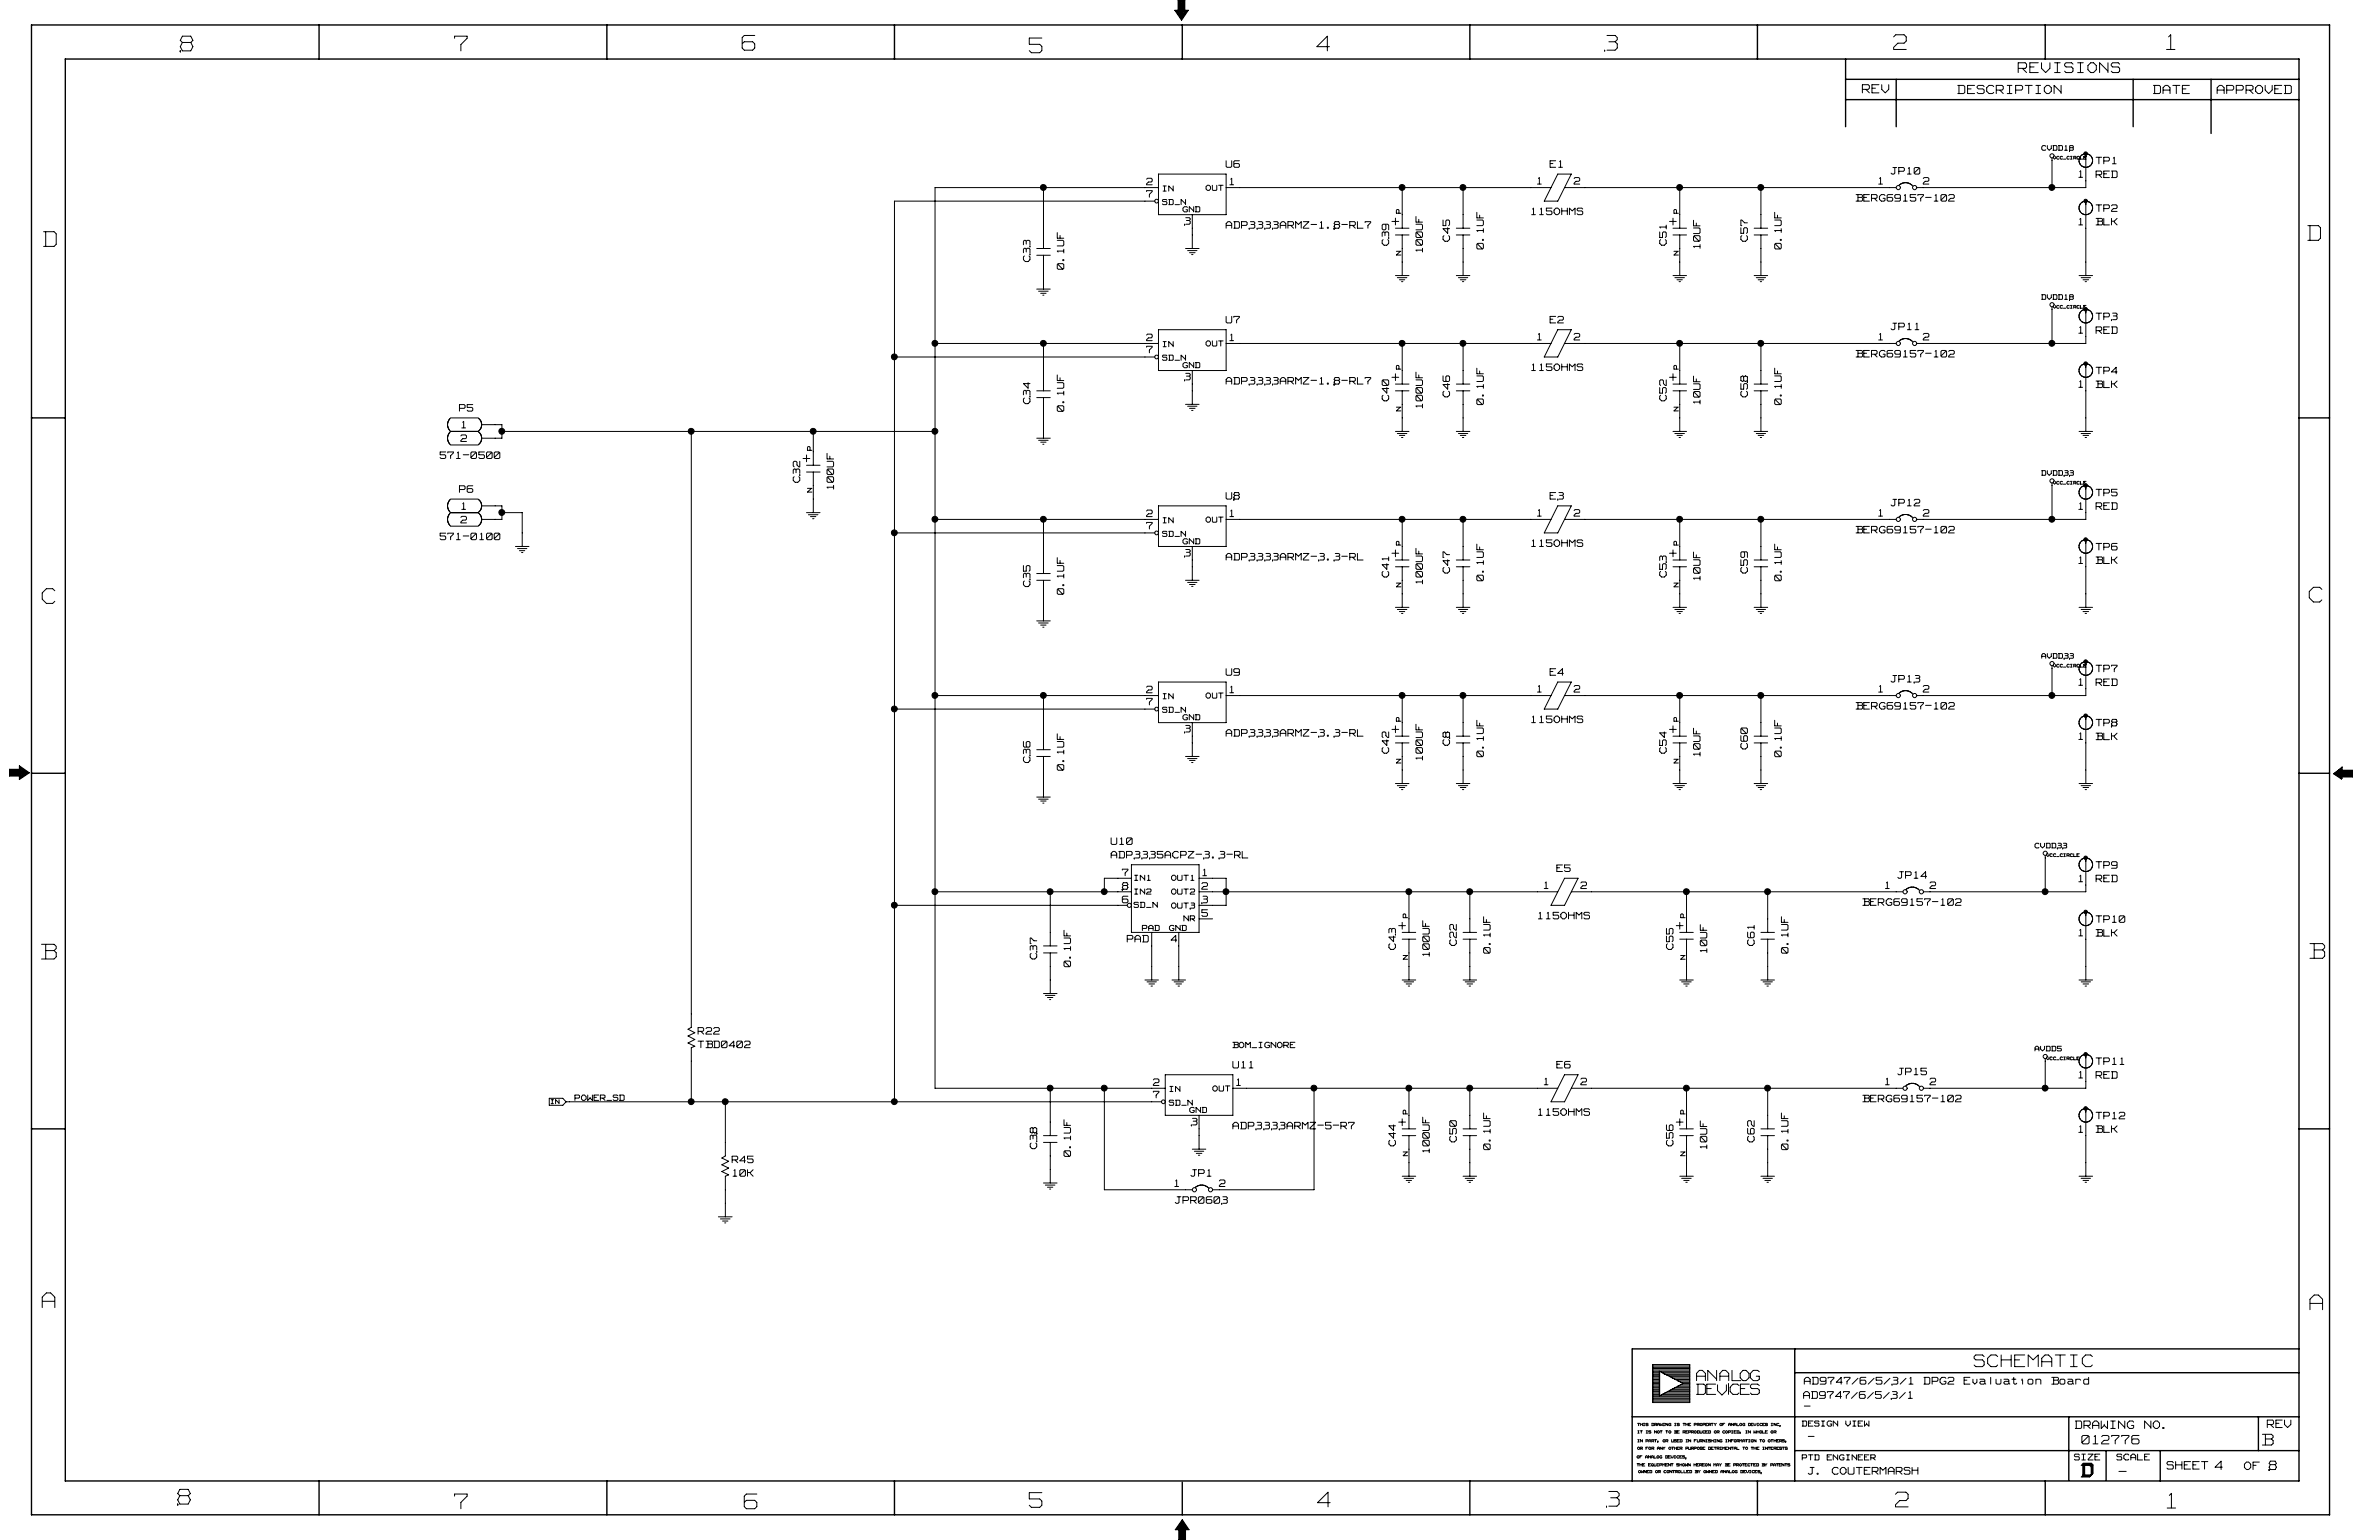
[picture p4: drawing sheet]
<svg xmlns="http://www.w3.org/2000/svg" width="432mm" height="279mm" viewBox="0 0 432 279" stroke-linecap="round" stroke-linejoin="round" font-family="sans-serif">
<defs><g id="words">
<g font-size="5" fill="#fff">
<text x="32.7" y="9.7">8</text>
<text x="82.5" y="9.7">7</text>
<text x="134.7" y="9.6">6</text>
<text x="186.8" y="10.1">5</text>
<text x="239" y="9.7">4</text>
<text x="291.3" y="9.6">3</text>
<text x="343.7" y="9.5">2</text>
<text x="393.2" y="9.5">1</text>
<text x="7.9" y="45.2">D</text>
<text x="418.9" y="44.1">D</text>
<text x="7.7" y="110">C</text>
<text x="419.1" y="109.7">C</text>
<text x="7.5" y="174.5">B</text>
<text x="419.3" y="174.4">B</text>
<text x="7.7" y="237.7">A</text>
<text x="419.3" y="238.1">A</text>
<text x="32.3" y="273.4">8</text>
<text x="82.5" y="274.2">7</text>
<text x="135.1" y="274.2">6</text>
<text x="186.8" y="274">5</text>
<text x="239.1" y="273.9">4</text>
<text x="291.6" y="273.8">3</text>
<text x="344" y="273.9">2</text>
<text x="393.4" y="274.1">1</text>
</g>
<g font-size="4" fill="#fff">
<text x="358.3" y="248.4">SCHEMATIC</text>
<text x="378" y="268.1">D</text>
</g>
<text font-size="3.7" fill="#fff" x="410.6" y="262.6">B</text>
<g font-size="3.6" fill="#fff">
<text x="307.9" y="250.9">AN A L G</text>
<text x="315.8" y="250.9">O</text>
<text x="307.9" y="253.4">DEV CES</text>
</g>
<text font-size="3.4" fill="#fff" x="366.3" y="13.5">REVISIONS</text>
<g font-size="2.9" fill="#fff">
<text x="377.9" y="262.3">012776</text>
<text x="384.6" y="268.2">-</text>
</g>
<g font-size="2.8" fill="#fff">
<text x="338" y="17.2">REV</text>
<text x="355.3" y="17.3">DESCRIPTION</text>
<text x="390.9" y="17.3">DATE</text>
<text x="402.4" y="17.3">APPROVED</text>
</g>
<g font-size="2.7" fill="#fff">
<text x="187.4" y="47.5" transform="rotate(-90 187.4 47.5)">C33</text>
<text x="252.5" y="44.5" transform="rotate(-90 252.5 44.5)">C39</text>
<text x="258.6" y="45.7" transform="rotate(-90 258.6 45.7)">100UF</text>
<text x="263.5" y="43.8" transform="rotate(-90 263.5 43.8)">C45</text>
<text x="269.7" y="45.2" transform="rotate(-90 269.7 45.2)">0.1UF</text>
<text x="302.9" y="44.5" transform="rotate(-90 302.9 44.5)">C51</text>
<text x="309" y="45" transform="rotate(-90 309 45)">10UF</text>
<text x="317.6" y="43.8" transform="rotate(-90 317.6 43.8)">C57</text>
<text x="323.7" y="45.2" transform="rotate(-90 323.7 45.2)">0.1UF</text>
<text x="193.5" y="48.9" transform="rotate(-90 193.5 48.9)">0.1UF</text>
<text x="187.4" y="73.2" transform="rotate(-90 187.4 73.2)">C34</text>
<text x="193.5" y="74.6" transform="rotate(-90 193.5 74.6)">0.1UF</text>
<text x="252.5" y="72.7" transform="rotate(-90 252.5 72.7)">C40</text>
<text x="258.6" y="74" transform="rotate(-90 258.6 74)">100UF</text>
<text x="263.5" y="72" transform="rotate(-90 263.5 72)">C46</text>
<text x="269.7" y="73.4" transform="rotate(-90 269.7 73.4)">0.1UF</text>
<text x="302.9" y="72.7" transform="rotate(-90 302.9 72.7)">C52</text>
<text x="309" y="73.3" transform="rotate(-90 309 73.3)">10UF</text>
<text x="317.6" y="72" transform="rotate(-90 317.6 72)">C58</text>
<text x="323.7" y="73.4" transform="rotate(-90 323.7 73.4)">0.1UF</text>
<text x="145.6" y="87.5" transform="rotate(-90 145.6 87.5)">C32</text>
<text x="151.7" y="88.7" transform="rotate(-90 151.7 88.7)">100UF</text>
<text x="187.4" y="106.4" transform="rotate(-90 187.4 106.4)">C35</text>
<text x="193.5" y="107.8" transform="rotate(-90 193.5 107.8)">0.1UF</text>
<text x="252.5" y="104.7" transform="rotate(-90 252.5 104.7)">C41</text>
<text x="258.6" y="105.9" transform="rotate(-90 258.6 105.9)">100UF</text>
<text x="263.5" y="104" transform="rotate(-90 263.5 104)">C47</text>
<text x="269.7" y="105.4" transform="rotate(-90 269.7 105.4)">0.1UF</text>
<text x="302.9" y="104.7" transform="rotate(-90 302.9 104.7)">C53</text>
<text x="309" y="105.2" transform="rotate(-90 309 105.2)">10UF</text>
<text x="317.6" y="104" transform="rotate(-90 317.6 104)">C59</text>
<text x="323.7" y="105.4" transform="rotate(-90 323.7 105.4)">0.1UF</text>
<text x="252.5" y="136.7" transform="rotate(-90 252.5 136.7)">C42</text>
<text x="258.6" y="137.9" transform="rotate(-90 258.6 137.9)">100UF</text>
<text x="263.5" y="135.2" transform="rotate(-90 263.5 135.2)">C8</text>
<text x="269.7" y="137.3" transform="rotate(-90 269.7 137.3)">0.1UF</text>
<text x="302.9" y="136.7" transform="rotate(-90 302.9 136.7)">C54</text>
<text x="309" y="137.2" transform="rotate(-90 309 137.2)">10UF</text>
<text x="317.6" y="135.9" transform="rotate(-90 317.6 135.9)">C60</text>
<text x="323.7" y="137.3" transform="rotate(-90 323.7 137.3)">0.1UF</text>
<text x="187.4" y="138.3" transform="rotate(-90 187.4 138.3)">C36</text>
<text x="193.5" y="139.7" transform="rotate(-90 193.5 139.7)">0.1UF</text>
<text x="188.6" y="174" transform="rotate(-90 188.6 174)">C37</text>
<text x="253.7" y="172.3" transform="rotate(-90 253.7 172.3)">C43</text>
<text x="259.8" y="173.5" transform="rotate(-90 259.8 173.5)">100UF</text>
<text x="264.8" y="171.5" transform="rotate(-90 264.8 171.5)">C22</text>
<text x="270.9" y="172.9" transform="rotate(-90 270.9 172.9)">0.1UF</text>
<text x="304.1" y="172.3" transform="rotate(-90 304.1 172.3)">C55</text>
<text x="310.2" y="172.8" transform="rotate(-90 310.2 172.8)">10UF</text>
<text x="318.8" y="171.5" transform="rotate(-90 318.8 171.5)">C61</text>
<text x="325" y="172.9" transform="rotate(-90 325 172.9)">0.1UF</text>
<text x="194.7" y="175.4" transform="rotate(-90 194.7 175.4)">0.1UF</text>
<text x="188.6" y="208.4" transform="rotate(-90 188.6 208.4)">C38</text>
<text x="194.7" y="209.8" transform="rotate(-90 194.7 209.8)">0.1UF</text>
<text x="253.7" y="207.9" transform="rotate(-90 253.7 207.9)">C44</text>
<text x="259.8" y="209.1" transform="rotate(-90 259.8 209.1)">100UF</text>
<text x="264.8" y="207.2" transform="rotate(-90 264.8 207.2)">C50</text>
<text x="270.9" y="208.6" transform="rotate(-90 270.9 208.6)">0.1UF</text>
<text x="304.1" y="207.9" transform="rotate(-90 304.1 207.9)">C56</text>
<text x="310.2" y="208.4" transform="rotate(-90 310.2 208.4)">10UF</text>
<text x="318.8" y="207.2" transform="rotate(-90 318.8 207.2)">C62</text>
<text x="325" y="208.6" transform="rotate(-90 325 208.6)">0.1UF</text>
</g>
<g font-size="2.6" fill="#fff">
<text x="376.7" y="259.4">DRAWING</text>
<text x="389.2" y="259.4">NO.</text>
<text x="411.5" y="259.2">REV</text>
<text x="393.3" y="266.8">SHEET 4</text>
<text x="407.4" y="266.9">OF 8</text>
</g>
<g font-size="2.4" fill="#fff">
<text x="327.5" y="251.4">AD9747/6/5/3/1 DPG2 Evaluation Board</text>
<text x="327.4" y="254">AD9747/6/5/3/1</text>
<text x="327.5" y="256.1">-</text>
<text x="328.2" y="261.6">-</text>
<text x="328.2" y="267.7">J. COUTERMARSH</text>
</g>
<g font-size="2.3" fill="#fff">
<text x="380.4" y="29.9">TP1</text>
<text x="208.1" y="36">7</text>
<text x="208.1" y="33.7">2</text>
<text x="222.5" y="30.6">U6</text>
<text x="223.2" y="33.7">1</text>
<text x="279.1" y="33.6">1</text>
<text x="281.3" y="30.6">E1</text>
<text x="285.7" y="33.6">2</text>
<text x="341" y="33.6">1</text>
<text x="343.2" y="31.8">JP10</text>
<text x="349.1" y="33.6">2</text>
<text x="377.3" y="32.4">1</text>
<text x="380.4" y="32.4">RED</text>
<text x="215" y="40.9">3</text>
<text x="222.5" y="41.6">ADP3333ARMZ-1.8-RL7</text>
<text x="278" y="39.2">115OHMS</text>
<text x="336.9" y="36.7">BERG69157-102</text>
<text x="377.3" y="41">1</text>
<text x="380.4" y="38.6">TP2</text>
<text x="380.4" y="41">BLK</text>
<text x="222.5" y="58.8">U7</text>
<text x="281.3" y="58.8">E2</text>
<text x="380.4" y="58.2">TP3</text>
<text x="208.1" y="64.2">7</text>
<text x="208.1" y="62">2</text>
<text x="223.2" y="62">1</text>
<text x="279.1" y="61.9">1</text>
<text x="285.7" y="61.9">2</text>
<text x="336.9" y="65">BERG69157-102</text>
<text x="341" y="61.9">1</text>
<text x="343.2" y="60">JP11</text>
<text x="349.1" y="61.9">2</text>
<text x="377.3" y="60.7">1</text>
<text x="380.4" y="60.7">RED</text>
<text x="215" y="69.1">3</text>
<text x="222.5" y="69.9">ADP3333ARMZ-1.8-RL7</text>
<text x="278" y="67.4">115OHMS</text>
<text x="377.3" y="70.5">1</text>
<text x="380.4" y="68">TP4</text>
<text x="380.4" y="70.5">BLK</text>
<text x="83.4" y="74.8">P5</text>
<text x="83.8" y="77.9">1</text>
<text x="79.9" y="83.4">571-0500</text>
<text x="83.7" y="80.3">2</text>
<text x="83.4" y="89.5">P6</text>
<text x="83.7" y="95.1">2</text>
<text x="83.8" y="92.6">1</text>
<text x="208.1" y="93.9">2</text>
<text x="222.5" y="90.8">U8</text>
<text x="223.2" y="93.9">1</text>
<text x="279.1" y="93.9">1</text>
<text x="281.3" y="90.8">E3</text>
<text x="285.7" y="93.9">2</text>
<text x="341" y="93.9">1</text>
<text x="343.2" y="92">JP12</text>
<text x="349.1" y="93.9">2</text>
<text x="377.3" y="92.6">1</text>
<text x="380.4" y="90.2">TP5</text>
<text x="380.4" y="92.6">RED</text>
<text x="79.9" y="98.1">571-0100</text>
<text x="208.1" y="96.2">7</text>
<text x="215" y="101.1">3</text>
<text x="222.5" y="101.8">ADP3333ARMZ-3.3-RL</text>
<text x="278" y="99.4">115OHMS</text>
<text x="336.9" y="96.9">BERG69157-102</text>
<text x="380.4" y="100">TP6</text>
<text x="377.3" y="102.4">1</text>
<text x="380.4" y="102.4">BLK</text>
<text x="208.1" y="125.9">2</text>
<text x="222.5" y="122.7">U9</text>
<text x="223.2" y="125.9">1</text>
<text x="279.1" y="125.8">1</text>
<text x="281.3" y="122.7">E4</text>
<text x="285.7" y="125.8">2</text>
<text x="341" y="125.8">1</text>
<text x="343.2" y="124">JP13</text>
<text x="349.1" y="125.8">2</text>
<text x="377.3" y="124.5">1</text>
<text x="380.4" y="122.1">TP7</text>
<text x="380.4" y="124.6">RED</text>
<text x="208.1" y="128.1">7</text>
<text x="278" y="131.3">115OHMS</text>
<text x="336.9" y="128.9">BERG69157-102</text>
<text x="380.4" y="131.9">TP8</text>
<text x="215" y="133">3</text>
<text x="222.5" y="133.8">ADP3333ARMZ-3.3-RL</text>
<text x="377.3" y="134.4">1</text>
<text x="380.4" y="134.4">BLK</text>
<text x="201.7" y="153.4">U10</text>
<text x="201.7" y="155.9">ADP3335ACPZ-3.3-RL</text>
<text x="203.7" y="161.5">8</text>
<text x="203.7" y="159.1">7</text>
<text x="218.1" y="161.5">2</text>
<text x="218.3" y="159.1">1</text>
<text x="280.3" y="161.4">1</text>
<text x="282.6" y="158.3">E5</text>
<text x="286.9" y="161.4">2</text>
<text x="342.2" y="161.4">1</text>
<text x="344.5" y="159.6">JP14</text>
<text x="350.3" y="161.4">2</text>
<text x="377.3" y="160.2">1</text>
<text x="380.4" y="157.7">TP9</text>
<text x="380.4" y="160.2">RED</text>
<text x="203.7" y="164">6</text>
<text x="218.1" y="164">3</text>
<text x="218.1" y="166.5">5</text>
<text x="279.2" y="166.9">115OHMS</text>
<text x="338.1" y="164.5">BERG69157-102</text>
<text x="380.4" y="167.6">TP10</text>
<text x="204.6" y="171.1">PAD</text>
<text x="212.6" y="171.1">4</text>
<text x="377.3" y="170">1</text>
<text x="380.4" y="170.1">BLK</text>
<text x="126.7" y="190.3">TBD0402</text>
<text x="126.7" y="187.8">R22</text>
<text x="209.3" y="197.1">2</text>
<text x="223.8" y="194">U11</text>
<text x="224.5" y="197.1">1</text>
<text x="280.3" y="197">1</text>
<text x="282.6" y="194">E6</text>
<text x="286.9" y="197">2</text>
<text x="342.2" y="197">1</text>
<text x="344.5" y="195.2">JP15</text>
<text x="350.3" y="197">2</text>
<text x="377.3" y="195.8">1</text>
<text x="380.4" y="193.3">TP11</text>
<text x="380.4" y="195.8">RED</text>
<text x="209.3" y="199.4">7</text>
<text x="279.2" y="202.6">115OHMS</text>
<text x="338.1" y="200.1">BERG69157-102</text>
<text x="380.4" y="203.2">TP12</text>
<text x="216.2" y="204.3">3</text>
<text x="223.8" y="205">ADP3333ARMZ-5-R7</text>
<text x="377.3" y="205.7">1</text>
<text x="380.4" y="205.7">BLK</text>
<text x="132.9" y="211.2">R45</text>
<text x="133.1" y="213.6">10K</text>
<text x="213.2" y="215.5">1</text>
<text x="216.2" y="213.6">JP1</text>
<text x="221.3" y="215.5">2</text>
<text x="213.3" y="218.5">JPR0603</text>
</g>
<g font-size="2" fill="#fff">
<text x="376.5" y="265">SIZE</text>
<text x="384.2" y="265">SCALE</text>
</g>
<g font-size="1.9" fill="#fff">
<text x="223.8" y="190.2">BOM_IGNORE</text>
<text x="104.4" y="199.8">POWER_SD</text>
</g>
<g font-size="1.8" fill="#fff">
<text x="211.1" y="34.8">IN</text>
<text x="218.9" y="34.7">OUT</text>
<text x="211" y="37.3">SD_N</text>
<text x="214.7" y="38.6">GND</text>
<text x="254.5" y="38.7" transform="rotate(-90 254.5 38.7)">P</text>
<text x="304.9" y="38.7" transform="rotate(-90 304.9 38.7)">P</text>
<text x="254.5" y="46.3" transform="rotate(-90 254.5 46.3)">N</text>
<text x="304.9" y="46.3" transform="rotate(-90 304.9 46.3)">N</text>
<text x="211" y="65.5">SD_N</text>
<text x="211.1" y="63.1">IN</text>
<text x="218.9" y="62.9">OUT</text>
<text x="214.7" y="66.9">GND</text>
<text x="254.5" y="67" transform="rotate(-90 254.5 67)">P</text>
<text x="304.9" y="67" transform="rotate(-90 304.9 67)">P</text>
<text x="254.5" y="74.5" transform="rotate(-90 254.5 74.5)">N</text>
<text x="304.9" y="74.5" transform="rotate(-90 304.9 74.5)">N</text>
<text x="147.6" y="81.7" transform="rotate(-90 147.6 81.7)">P</text>
<text x="147.6" y="89.3" transform="rotate(-90 147.6 89.3)">N</text>
<text x="211.1" y="95">IN</text>
<text x="218.9" y="94.9">OUT</text>
<text x="211" y="97.5">SD_N</text>
<text x="214.7" y="98.8">GND</text>
<text x="254.5" y="98.9" transform="rotate(-90 254.5 98.9)">P</text>
<text x="304.9" y="98.9" transform="rotate(-90 304.9 98.9)">P</text>
<text x="254.5" y="106.5" transform="rotate(-90 254.5 106.5)">N</text>
<text x="304.9" y="106.5" transform="rotate(-90 304.9 106.5)">N</text>
<text x="211" y="129.4">SD_N</text>
<text x="211.1" y="127">IN</text>
<text x="214.7" y="130.8">GND</text>
<text x="218.9" y="126.8">OUT</text>
<text x="254.5" y="130.9" transform="rotate(-90 254.5 130.9)">P</text>
<text x="304.9" y="130.9" transform="rotate(-90 304.9 130.9)">P</text>
<text x="254.5" y="138.4" transform="rotate(-90 254.5 138.4)">N</text>
<text x="304.9" y="138.4" transform="rotate(-90 304.9 138.4)">N</text>
<text x="206" y="159.9">IN1</text>
<text x="212.6" y="159.9">OUT1</text>
<text x="205.8" y="164.8">SD_N</text>
<text x="206" y="162.4">IN2</text>
<text x="212.6" y="164.9">OUT3</text>
<text x="212.6" y="162.4">OUT2</text>
<text x="214.9" y="167.3">NR</text>
<text x="255.7" y="166.5" transform="rotate(-90 255.7 166.5)">P</text>
<text x="306.1" y="166.5" transform="rotate(-90 306.1 166.5)">P</text>
<text x="207.3" y="169">PAD</text>
<text x="212.3" y="169">GND</text>
<text x="255.7" y="174" transform="rotate(-90 255.7 174)">N</text>
<text x="306.1" y="174" transform="rotate(-90 306.1 174)">N</text>
<text x="212.2" y="200.7">SD_N</text>
<text x="212.3" y="198.2">IN</text>
<text x="215.9" y="202">GND</text>
<text x="220.1" y="198.1">OUT</text>
<text x="255.7" y="202.1" transform="rotate(-90 255.7 202.1)">P</text>
<text x="306.1" y="202.1" transform="rotate(-90 306.1 202.1)">P</text>
<text x="255.7" y="209.7" transform="rotate(-90 255.7 209.7)">N</text>
<text x="306.1" y="209.7" transform="rotate(-90 306.1 209.7)">N</text>
<text x="327.1" y="258.9">DESIGN</text>
<text x="334.8" y="258.9">VIEW</text>
<text x="327.1" y="265">PTD ENGINEER</text>
</g>
<g font-size="1.6" fill="#fff">
<text x="370.6" y="27.4">CVDD18</text>
<text x="370.6" y="54.4">DVDD18</text>
<text x="370.6" y="86.4">DVDD33</text>
<text x="370.6" y="119.5">AVDD33</text>
<text x="369.4" y="154">CVDD33</text>
<text x="369.4" y="190.8">AVDD5</text>
</g>
<text font-size="1.4" fill="#fff" x="100" y="200.4">IN</text>
<g font-size="1" fill="#fff">
<text x="372.7" y="29">VCC_CIRCLE</text>
<text x="372.7" y="56">VCC_CIRCLE</text>
<text x="372.7" y="87.9">VCC_CIRCLE</text>
<text x="372.7" y="121.1">VCC_CIRCLE</text>
<text x="371.5" y="155.5">VCC_CIRCLE</text>
<text x="371.5" y="192.4">VCC_CIRCLE</text>
</g>
<g font-size=".8" fill="#fff">
<text x="297.2" y="258.7">THIS</text>
<text x="297.2" y="263.1">OR</text>
<text x="297.3" y="261.7">IN</text>
<text x="297.3" y="260.1">IT</text>
<text x="298.7" y="263.1">FOR</text>
<text x="298.8" y="260.1">IS</text>
<text x="298.8" y="261.7">PART,</text>
<text x="299.8" y="258.7">DRAWING</text>
<text x="300.3" y="260.1">NOT</text>
<text x="300.8" y="263.1">ANY</text>
<text x="301.8" y="261.7">OR</text>
<text x="302.3" y="260.1">TO</text>
<text x="302.8" y="263.1">OTHER</text>
<text x="303.4" y="261.7">USED</text>
<text x="303.8" y="258.7">IS</text>
<text x="303.9" y="260.1">BE</text>
<text x="305.4" y="258.7">THE</text>
<text x="305.4" y="260.1">REPRODUCED</text>
<text x="305.9" y="263.1">PURPOSE</text>
<text x="305.9" y="261.7">IN</text>
<text x="307.4" y="258.7">PROPERTY</text>
<text x="307.4" y="261.7">FURNISHING</text>
<text x="309.9" y="263.1">DETRIMENTAL</text>
<text x="311" y="260.1">OR</text>
<text x="312" y="258.7">OF</text>
<text x="312.5" y="260.1">COPIED,</text>
<text x="313" y="261.7">INFORMATION</text>
<text x="313.5" y="258.7">ANALOG</text>
<text x="316" y="263.1">TO</text>
<text x="316.6" y="260.1">IN</text>
<text x="317" y="258.7">DEVICES</text>
<text x="317.5" y="263.1">THE</text>
<text x="318.1" y="260.1">WHOLE</text>
<text x="319.1" y="261.7">TO</text>
<text x="319.6" y="263.1">INTERESTS</text>
<text x="320.6" y="261.7">OTHERS,</text>
<text x="321.1" y="258.7">INC.</text>
<text x="321.1" y="260.1">OR</text>
<text x="297.1" y="266.1">THE</text>
<text x="297.1" y="264.6">OF</text>
<text x="297.4" y="267.3">OWNED</text>
<text x="298.7" y="264.6">ANALOG</text>
<text x="299.2" y="266.1">EQUIPMENT</text>
<text x="300.4" y="267.3">OR</text>
<text x="302" y="267.3">CONTROLLED</text>
<text x="302.2" y="264.6">DEVICES.</text>
<text x="304.2" y="266.1">SHOWN</text>
<text x="307.3" y="266.1">HEREON</text>
<text x="307.6" y="267.3">BY</text>
<text x="309.1" y="267.3">OWNED</text>
<text x="310.9" y="266.1">MAY</text>
<text x="312.1" y="267.3">ANALOG</text>
<text x="312.9" y="266.1">BE</text>
<text x="314.4" y="266.1">PROTECTED</text>
<text x="315.7" y="267.3">DEVICES.</text>
<text x="319.5" y="266.1">BY</text>
<text x="321" y="266.1">PATENTS</text>
</g>
</g></defs>
<g fill="none" stroke="#000" stroke-width=".25">
<path d="M5.7 4.5h417.1v270.3h-417.1zM11.9 10.7h405.4v258h-405.4zM57.9 4.5v6.2M110.2 4.5v6.2M162.3 4.5v6.2M214.6 4.5v6.2M266.8 4.5v6.2M319 4.5v6.2M335 14.4h82.3M335 10.7v12.3M335 18.1h82.3M344.2 14.4v8.6"/>
<path d="M371.2 4.5v6.2M387.2 14.4v8.6M401.3 14.4v9.8M5.7 75.8h6.2M417.3 75.8h5.5M5.7 140.3h6.2M417.3 140.3h5.5M5.7 204.8h6.2M417.3 204.8h5.5M296.2 244.7v24M296.2 257h121.1M296.3 244.7h121"/>
<path d="M301.2 248.8v4.4M325.8 244.7v24M325.8 249h91.5M375.5 257v11.6M409.9 257v6.2M57.9 268.7v6.1M110.2 268.7v6.1M162.3 268.7v6.1M214.6 268.9v5.9M266.8 268.7v6.1M319 268.7v6.1M325.8 263.2h91.5"/>
<path d="M371.2 268.7v6.1M382.3 263.2v5.4M392.1 263.2v5.5"/>
</g>
<g fill="none" stroke="#000" stroke-width=".18">
<path d="M32.7 9.2h.1M33.1 7.7l-.4 .8 .4 .7h1.5M33.1 7.7h1.5M34.6 6.6h-1.5l-.4 .7 .4 .4M34.6 6.6l.4 .7-.4 .4 .4 .8-.4 .7M82.5 6.6v.3M82.5 6.6h2.3M83.7 8.1v1.1M84.8 7l-1.1 1.1M84.8 6.6v.3M134.7 8.7l.4 .4M134.7 6.9v1.8"/>
<path d="M135.1 7.6l-.4 .3M135.1 6.4l-.4 .4M135.1 7.6h1.5M135.1 9.1h1.5M135.1 6.4h1.9M136.6 7.6l.4 .4M137 8v.7M137 8.7l-.4 .4M186.8 9.2l.4 .4M186.8 6.9v1.1M186.9 8h1.8M186.9 6.9h2.2"/>
<path d="M187.2 9.6h1.5M188.7 8l.4 .4M189.1 8.5v.7l-.4 .4M213.8 0h1.3v1.9h.6l-1.2 1.8-1.3-1.8h.6zM214 .1h.9v1.9h.5l-.9 1.4-1.1-1.4h.6zM214.1 .3h.7v1.8h.4l-.7 1.1-.8-1.1h.4zM214.2 .4h.5v1.8h.2l-.4 .8-.5-.8h.2zM214.3 .5h.3l.1 1.8-.2 .4-.3-.4h.1zM214.5 .6v2M239.1 8.5h2.2M240.9 6.6v2.6M240.9 6.6l-1.9 1.9"/>
<path d="M291.3 9.1h.1M291.7 9.1h1.4M291.7 6.4h1.4M292 7.6h1.1M293.2 6.4l.3 .4M293.2 7.6l.3 .4M293.5 6.9v.3M293.5 8v.7M293.5 7.2l-.3 .4M293.5 8.7l-.3 .4M338 15.4v1.4M338 15.4h1"/>
<path d="M338.1 16.2h.9M338.7 16.3l.6 .5M339.1 15.4l.2 .2M339.3 16l-.2 .2M339.3 15.6v.4M339.8 15.4h1.2M339.8 15.4v1.4M339.8 16h.6M339.8 16.8h1.2M341.5 16.2l.6 .6M341.5 15.4v.8M342.8 15.4v.8"/>
<path d="M342.8 16.2l-.6 .6M343.7 8.6v.4h2.3M344.1 6.3l-.4 .4M344.1 6.3h1.5M344.5 7.8l-.8 .8M344.5 7.8h1.1M345.6 6.3l.4 .4M346 6.7v.7M346 7.5l-.4 .3M355.3 15.5h1.1M355.3 17h1.1M355.6 15.5v1.4"/>
<path d="M356.4 15.5l.2 .2M356.6 15.7v1.1l-.2 .2M357.1 15.5h1.3M357.1 15.5v1.5M357.2 17h1.2M357.2 16.1h.6M358.9 15.7v.2M358.9 15.9l.2 .2M358.9 16.8l.2 .2M359.1 15.5l-.2 .2M359.1 15.5h.8M359.1 17h.8"/>
<path d="M359.1 16.1h.8M359.9 15.5l.2 .2M359.9 16.1l.2 .2M360.1 16.4v.3l-.2 .3M360.6 16.6l.4 .4M360.6 16v.5M361 15.5l-.4 .4M361.1 15.5h.5M361.1 17h.5M361.7 15.5l.2 .2M361.9 16.8l-.2 .2M362.3 15.5h1"/>
<path d="M362.3 15.5v1.5M362.4 16.3h.9M363 16.4l.6 .6M363.4 15.5l.2 .2M363.6 15.7v.4l-.2 .2M364.3 15.5h.9M364.3 17h.9M364.7 15.5v1.4M365.8 15.5h1.1M365.8 15.5v1.5M365.9 16.3h1M366.3 11.4h1.2"/>
<path d="M366.3 11.4v1.8M366.4 12.4h1.1M366.9 15.5l.2 .2M367.1 15.7v.4l-.2 .2M367.1 12.4l.7 .8M367.6 15.5h1.3M367.6 11.4l.2 .3v.4M367.8 12.1l-.2 .3M368.2 15.5v1.5M368.4 11.4h1.6M368.4 11.4v1.8M368.5 12.1h.7"/>
<path d="M368.5 13.2h1.5M369.5 15.5h.9M369.5 17h.9M370 15.5v1.4M370.5 12.4l.8 .7M370.5 11.4v1M371.1 16.6l.4 .4h.4M371.1 16v.5M371.9 15.5h-.4l-.4 .4M371.9 15.5l.4 .4M372.1 11.4v1M372.1 12.4l-.8 .8"/>
<path d="M372.3 16v.5M372.3 16.6l-.4 .4M372.8 15.5l1.3 1.2M372.8 15.5v1.5M372.9 11.4h1M372.9 13.2h1M373.4 11.4v1.7M374.1 15.5v1.5M374.7 11.6v.3M374.7 11.9l.3 .2M374.7 12.9l.3 .3M375 11.4l-.2 .2"/>
<path d="M375 11.4h1M375 12.1h1M375 13.2h1M376 11.4l.3 .2M376 12.1l.3 .3M376.3 12.4v.5M376.3 12.9l-.3 .3M377.1 11.4h1M377.1 13.2h1M377.6 11.4v1.7M379 12.7l.5 .5M379 11.9v.7"/>
<path d="M379.5 11.4l-.5 .5M379.5 11.4h.4M379.5 13.2h.4M380 11.4l.5 .5M380.5 11.9v.7M380.5 12.7l-.5 .5M381.1 11.4l1.5 1.5M381.1 11.4v1.8M382.6 11.4v1.8M383.2 11.6v.3M383.2 11.9l.3 .2M383.2 12.9l.3 .3"/>
<path d="M383.5 11.4l-.3 .2M383.5 11.4h.9M383.5 12.1h.9M383.5 13.2h.9M384.5 11.4l.2 .2M384.5 12.1l.2 .3M384.7 12.4v.5M384.7 12.9l-.2 .3M390.9 15.5h1M390.9 17h1M391.1 15.5v1.4M391.9 15.5l.2 .2"/>
<path d="M392.1 15.7v1.1l-.2 .2M392.6 16v1M392.6 16.3h1.2M393 15.5l-.4 .4M393.1 15.5h.3M393.2 9h1.6M393.4 15.5l.5 .4M393.9 16v1M394 6.3v2.6M394 6.3l-.4 .4M394.4 15.5h1.2M395 15.5v1.5"/>
<path d="M396.1 15.5h1.3M396.1 15.5l.1 1.5h1.2M396.2 16.1h.5M402.4 16v1M402.5 16.3h1.1M402.8 15.5l-.4 .4M402.9 15.5h.3M403.3 15.5l.4 .4M403.7 16v1M404.2 15.5h1M404.2 15.5v1.5M404.2 16.3h1"/>
<path d="M405.2 15.5l.2 .2M405.4 15.7v.4l-.2 .2M405.9 15.5h1M405.9 15.5v1.5M405.9 16.3h1M407 15.5l.2 .2M407.2 15.7v.4l-.2 .2M407.7 15.5h1M407.7 15.5v1.5M407.7 16.3h1M408.3 16.4l.6 .6M408.7 15.5l.2 .2"/>
<path d="M408.9 15.7v.4l-.2 .2M409.4 16.6l.4 .4M409.4 16v.5M409.8 15.5l-.4 .4M409.9 15.5h.3M409.9 17h.3M410.3 15.5l.4 .4M410.7 16v.5M410.7 16.6l-.4 .4M411.1 16.3l.6 .6M411.1 15.5v.8M412.4 15.5v.8"/>
<path d="M412.4 16.3l-.6 .7M412.9 15.5h1.2M412.9 15.5v1.5M412.9 17h1.2M412.9 16.1h.6M414.6 15.5h1M414.6 17h1M414.8 15.5v1.4M415.7 15.5l.2 .2M415.9 15.7v1.1l-.2 .2M189.4 34v11.1M208.1 33.4v.1"/>
<path d="M208.1 34.6v.2M208.2 33.5h.9M208.2 34.6h.9M208.3 32.3l-.2 .2M208.3 32.3h.6M208.4 33l-.3 .4M208.5 33h.4M208.6 35.3v.5M209 32.3l.1 .2M209.1 34.8l-.5 .5M209.1 32.6v.2M209.1 34.6v.2"/>
<path d="M209.1 32.9l-.1 .1M209.6 36.5h-47.3v163.4M210.3 31.6h12.2v7.3h-12.2zM210.3 34h-40.6v163.4h41.8M211 36.3v.1M211 36.4l.1 .2M211 37l.1 .1M211.1 36.2l-.1 .1M211.1 33.7h.6M211.1 34.7h.6M211.2 36.6h.4M211.2 37.1h.4"/>
<path d="M211.2 36.2h.4M211.4 33.8v.8M211.7 36.2l.1 .1M211.7 36.6l.1 .1M211.8 36.8v.2M211.8 37l-.1 .1M212.1 37.1h.7M212.1 36.2h.7M212.3 36.2v.9M212.8 36.2l.1 .1M212.9 34.5l-.8-.8v1M212.9 37l-.1 .1"/>
<path d="M212.9 33.7v1M212.9 36.4v.6M213.3 37.1h.8M214.4 36.2l.7 .8M214.4 36.2v.9M214.7 37.8v.3M214.7 38.2l.3 .2M215 37.5l-.3 .3M215 37.5h.3M215 38.4h.3M215.2 36.2v.9M215.2 39.5h.6"/>
<path d="M215.3 38.1h.2M215.4 37.5l.1 .1M215.5 38.3l-.1 .1M215.5 38.1v.2M215.9 37.5l.7 .8M215.9 39.5l.1 .2M215.9 37.5v.9M216 39.7v.1M216 39.8l-.1 .2M216.4 38.9v6.2M216.7 37.5v.9M217 37.5h.6"/>
<path d="M217 38.4h.6M217.1 37.5v.9M217.6 37.5l.2 .1M217.8 38.3l-.2 .1M217.8 37.7v.6M218.9 33.9v.3M218.9 34.3l.3 .2M219.2 33.6l-.3 .3M219.2 33.6h.2M219.2 34.5h.2M219.5 33.6l.2 .3M219.7 33.9v.3"/>
<path d="M219.7 34.3l-.2 .2M220 33.6v.8l.2 .1M220.2 34.5h.5M220.9 33.6v.8l-.2 .1M221.2 33.6h.8M221.6 33.7v.8M222.5 30.2l.2 .2M222.5 34h59M222.5 29.2v.9M222.8 30.4h.6M223.2 33.5h.7M223.6 30.2l-.2 .2"/>
<path d="M223.6 32.3l-.2 .2M223.6 29.2v.9M223.6 32.4v1.1M223.9 30.2l.2 .2M224.1 29.2l-.2 .2v.7M224.1 29.7l-.1 .1M224.2 30.4h.5M224.2 29.7h.5M224.2 29.2h.8M224.8 29.7l.2 .1M225 29.9v.2M225 30.2l-.2 .2"/>
<path d="M253.3 39.6v1.2M253.4 38.2v.5h.9M253.6 38l-.2 .1M253.6 38h.1M253.8 38l.1 .1M253.9 38.2v.5M254.5 34v7.4M257 39.3v1M257.5 39.8v.5M261.9 39.9v1M262.6 39.9l-.2 .2M262.6 39.9h.3l.2 .2"/>
<path d="M265.6 34v7.4M268.1 39.9h.9M268.1 38.5v1M268.1 39.5h1.1M268.6 39v.5M269.1 39.9l.1 .2M278 38.9h.7M278.3 37.8l-.1 .1M278.3 37.8v1.1M279.1 33.4h.6M279.4 32.2l-.2 .2M279.4 32.3v1.1"/>
<path d="M279.4 38.9h.7M279.8 37.8l-.2 .1M279.8 37.8v1.1M280.7 38.8l.1 .1M280.7 37.8v.5M280.7 37.8h1M280.7 38.3h.8M280.9 38.9h.6M281.3 29.2h1.1M281.3 29.2v1.2M281.4 30.4h1M281.4 29.7h.5"/>
<path d="M281.5 38.3l.2 .1M281.7 38.5v.2M281.7 38.8l-.2 .1M282.1 38.1v.5M282.1 38.6l.3 .3M282.4 37.8l-.3 .3M282.4 38.9h.3M282.4 37.8h.3M282.7 31.6h2.5l-2.5 4.9h-2.4zM282.7 37.8l.4 .3M282.9 30.4h.7M283.1 38.1v.5"/>
<path d="M283.1 38.6l-.4 .3M283.3 29.2l-.2 .1M283.3 29.2v1.1M283.5 37.8v1.1M283.5 38.3h.9M284 34h60.2M284.5 37.8v1.1M284.9 37.8v1.1M284.9 37.8l.4 .4M285.7 33.3v.1M285.7 33.4h1M285.9 32.2l-.2 .2"/>
<path d="M285.9 37.8v1.1M285.9 37.8l-.5 .5M285.9 32.2h.6M286 32.9l-.3 .3M286.1 32.9h.4M286.3 37.9v.2M286.3 38.1l.1 .2M286.3 38.8l.1 .1M286.4 37.8l-.1 .1M286.5 38.9h.6M286.5 37.8h.6M286.5 38.3h.6"/>
<path d="M286.6 32.2l.1 .2M286.7 32.4v.3M286.7 32.7l-.1 .2M287.1 38.3l.2 .1M287.1 37.8l.2 .1M287.3 38.5v.2M287.3 38.8l-.2 .1M303.7 39.6v1.2M303.8 38.2v.5M303.9 38.7h.7M304.1 38l-.3 .1M304.2 38l.1 .1"/>
<path d="M304.3 38.2v.5M304.9 34v7.4M307.4 40v1M316 40v.9M316 39.9h.1M316.2 40l.5 .4M319.6 34v7.4M322.1 39.9h1M322.1 38.5v1M322.2 39.5h1.1M322.6 39v.5M323.1 39.9l.2 .2"/>
<path d="M336.9 36.5h1M336.9 35.3h1M337.2 35.3v1.1M337.3 35.8h.6M337.9 35.3l.2 .2M337.9 35.8l.2 .2M338.1 35.6l-.2 .2M338.1 35.5v.1M338.1 36l-.2 .5M338.3 35.3h1M338.3 35.3v1.2M338.3 36.5h1"/>
<path d="M338.3 35.8h.5M339.7 35.3h.8M339.7 35.3v1.2M339.7 36h.8M340.2 36l.5 .5M340.5 35.3l.2 .2M340.7 35.8l-.2 .2M340.7 35.5v.3M341 33.4h.7M341.1 36.2l.4 .3M341.3 32.2l-.1 .2M341.3 32.3v1.1"/>
<path d="M341.5 35.3l-.4 .3v.5M341.5 36.5h.4M341.5 35.3h.4M341.8 36h.3M342 35.3l.1 .2M342.1 36v.3l-.1 .2M342.5 35.5v.8l.2 .2M342.7 35.8l-.1 .1M342.7 35.3l-.2 .2M342.7 36.5h.6M342.7 35.3h.8M342.7 35.8h.6"/>
<path d="M343.2 31.4l.2 .2M343.4 35.8l.1 .2M343.5 36l-.1 .5M343.6 30.4h.7M343.9 36.5h.8M343.9 35.8l.2 .2M343.9 30.4v1M343.9 35.5v.3M343.9 31.4l-.2 .2h-.2M344.1 35.3l-.2 .2M344.1 36h.6M344.1 35.3h.6"/>
<path d="M344.6 30.4v1.2M344.6 30.4h.8M344.7 31.1h.7M344.8 35.3l.1 .2M344.9 35.9l-.1 .1M344.9 33.4h.1M344.9 35.5v.8l-.1 .2M345.2 33.3h.1M345.5 36.5h.7M345.5 30.4l.2 .2M345.7 30.9l-.2 .2M345.7 30.6v.3"/>
<path d="M345.8 35.3l-.1 .2M345.8 35.3v1.1M346.2 31.6h.7M346.5 33.3h.1M346.5 30.4l-.1 .2M346.5 30.4v1.1M346.7 35.3v.5M346.8 33.4h.1M346.8 35.8h.8l.1 .2M346.8 35.3h.9M346.9 33.5l-.6-.3-.7-.1-.9 .5M346.9 33.5h.1"/>
<path d="M346.9 33.5l.2 .2M347.1 33.7h.1M347.4 30.6v.8M347.4 31.4l.2 .2M347.6 30.4l-.2 .2M347.6 31.6h.6M347.6 30.4h.6M347.7 36v.3l-.2 .2h-.6l-.2-.2M348.1 35.3v.2M348.1 35.3h1M348.2 30.6l-.7 .8M348.3 30.6h.1"/>
<path d="M348.3 30.4l.1 .2M348.4 31.4l-.1 .2M348.4 30.6v.8M348.6 36v.5M349.1 33.3v.1M349.1 35.5l-.5 .5M349.1 33.4h1M349.1 35.3v.2M349.2 32.2l-.1 .2M349.3 32.2h.6M349.4 32.9l-.3 .3M349.5 32.9h.4"/>
<path d="M349.5 35.8h1M349.9 32.2l.2 .2M350.1 32.4v.3M350.1 32.7l-.2 .2M351.1 36.5h.6M351.4 35.3l-.2 .2M351.4 35.3v1.1M352.3 35.5v.8l.2 .2M352.5 35.3l-.2 .2M352.5 36.5h.6M352.5 35.3h.6M353.1 35.5l-.8 .8"/>
<path d="M353.1 35.5h.2M353.1 35.3l.2 .2M353.3 35.5v.8l-.2 .2M353.7 36.4v.1M353.7 36.5h1M353.9 35.3l-.2 .2M353.9 35.3h.6M354 36l-.3 .3M354.1 36h.4M354.5 35.3l.2 .2M354.7 35.5v.3M354.7 35.8l-.2 .2"/>
<path d="M370.6 26.7v.3M370.6 27.1l.2 .2M370.8 26.4l-.2 .3M370.8 26.4h.3M370.8 27.3h.3M371.2 26.4l.1 .1M371.3 27.2l-.1 .1M371.6 26.4v.5M371.6 26.9l.3 .3M372.3 26.4v.5M372.3 26.9l-.4 .4M372.4 28.6v5.4"/>
<path d="M372.6 26.4h.6M372.6 27.3h.6M372.7 26.5v.7M372.7 28.4v.2M372.7 28.7l.2 .1M373.1 28.4v.2M373.1 28.7l-.2 .2M373.2 26.4l.1 .1M373.3 28.6l.1 .3M373.3 27.2l-.1 .1M373.3 26.6v.5M373.4 28.4l-.1 .1"/>
<path d="M373.5 28.4h.1M373.5 28.9h.1M373.6 28.4h.1M373.6 26.4h.6M373.6 27.3h.6M373.7 28.8l-.1 .1M373.7 26.5v.7M373.9 28.6l.2 .3M374.1 28.4l-.2 .1M374.1 28.4h.1M374.1 28.9h.1M374.2 26.4l.2 .1"/>
<path d="M374.3 28.4h.1M374.4 28.8l-.1 .1M374.4 27.2l-.2 .1M374.4 26.6v.5M374.5 28.9h.4M374.7 27.3h.5M375 26.4l-.1 .1M375 26.5v.7M375.2 28.6l.1 .3h.2M375.5 28.4l-.3 .1M375.5 28.4h.1M375.6 28.8l-.1 .1"/>
<path d="M375.6 27.3h.1M375.7 26.4v.9M375.8 26.4h.4M375.8 27.3h.4M375.8 26.8h.4M375.8 28.4h.3M375.8 28.9h.3M376 28.4v.4M376.2 26.4l.1 .3-.1 .1 .1 .3-.1 .2M376.4 28.4h.3M376.4 28.4v.5M376.4 28.7h.3"/>
<path d="M376.6 28.7l.2 .2M376.7 28.4h.1M376.8 28.5h.1M376.8 28.6l-.1 .1M377 28.6l.1 .3M377.1 28.4l-.1 .1M377.1 28.4h.2M377.1 28.9h.2M377.3 28.4h.1M377.3 32.2h.7M377.4 29.2v.3l.3 .5M377.4 37.8v.3l.3 .5"/>
<path d="M377.4 28.8l-.1 .1M377.4 29.5v.1M377.4 38.1v.1M377.5 28.6h.1M377.5 37.2h.1M377.6 29.8h.1M377.6 38.4h.1M377.6 28.4v.5M377.7 28.9h.3M377.7 31l-.2 .2M377.7 39.6l-.2 .2M377.7 31v1.1"/>
<path d="M377.7 39.7v1.1M377.7 28.3l-.3 .4v.4M377.7 36.9l-.3 .4v.4M377.7 30l.7 .4 .6-.1 .4-.3M377.7 36.8l.7-.3h.6l.4 .3M377.7 38.6l.5 .3M377.9 30.1h.1M377.9 38.7h.1M378 28.1h-.1M378 28h.1M378 36.6h.1M378.1 38.8l.3 .1 .7-.1"/>
<path d="M378.1 30.3h.1M378.2 28.4h.4M378.2 28.4v.5M378.2 28.6h.2M378.2 28.9h.4M378.6 27.9v6.1h-30.7M378.6 36.5v13.5M379.1 30.2h.1M379.1 36.6h.1M379.2 28.1l.2 .1M379.3 28.1l-.5-.2h-.4l-.7 .3M379.3 38.7h.1"/>
<path d="M379.4 38.6l-.4 .3M379.5 28.3l.3 .4v.4M379.5 36.9l.2 .4M379.6 38.4h.1M379.6 28.5h.1M379.7 37.2l.1 .5M379.7 28.6v.1M379.7 29.6l-.2 .4M379.7 38.1l-.2 .5M379.8 29.2l-.1 .5M379.8 37.8l-.1 .4M380.4 31.1v1.1"/>
<path d="M380.4 31h.9M380.4 39.6h1M380.4 28.5h1.1M380.4 37.2h1.1M380.5 31.7h.8M380.8 39.7v1.1M381 28.6v1.1M381 37.2v1.2M381 31.7l.5 .5M381.3 31l.2 .2M381.5 31.2v.3M381.5 31.5l-.2 .2"/>
<path d="M381.5 39.6l.1 .2M381.6 39.8v.1M381.6 40l-.1 .1M381.8 28.6v1.1M381.8 31.1v1.1M381.8 37.2v1.2M381.8 39.6v1.2M381.8 31h1.1M381.8 28.5h.9M381.8 37.2h.9M381.9 32.2h1M381.9 31.5h.5"/>
<path d="M381.9 29.2h.8M381.9 37.8h.8M382.7 28.5l.2 .5M382.7 37.2l.2 .1M382.9 37.4v.2M382.9 29l-.2 .2M382.9 37.7l-.2 .1M383.2 39.6v1.2M383.2 31h.8M383.2 32.2h.8M383.3 38.4h1M383.4 37.2l-.2 .1"/>
<path d="M383.4 31.1v1.1M383.4 29.7h.7M383.5 37.2h.5M383.6 37.8l-.4 .6M383.6 37.8h.4M383.8 28.6v1.1M383.8 28.5l-.2 .2M384.1 31l.2 .2M384.1 37.2l.2 .1M384.3 32l-.2 .2M384.3 31.2v.8M384.3 37.4v.2"/>
<path d="M384.3 37.7l-.2 .1M384.3 39.6l-.5 .5M7.9 42h1.9l.4 .4M8.3 42.1v2.6M10.2 42.5v1.8M10.2 44.3l-.4 .4h-1.9M185.8 43.8v.6M185.8 45.3v.5M185.8 46.7v.4M185.8 47.1l.3 .4M185.9 43.6l-.1 .2M185.9 45l-.1 .2"/>
<path d="M185.9 46.4l-.1 .2M186 43.6h.1M186 45h.1M186.1 43.6l.2 .2M186.1 45l.2 .2M186.1 47.5h.5M186.3 43.8v.5M186.3 45.3v.4M186.4 43.6l-.1 .1M186.4 45l-.1 .2M186.5 43.6h.2M186.5 45h.2"/>
<path d="M186.8 43.6l.1 .2M186.8 45l.1 .2M186.8 46.4l.1 .2M186.9 44.6h.1M186.9 46.1h.1M186.9 43.8v.6M186.9 45.3v.5M186.9 46.7v.4M186.9 47.1l-.3 .4M188.2 52.5h2.4M188.2 45.1h2.4M188.2 46.3h2.4"/>
<path d="M188.5 52.8h1.7M188.9 53.2h1M189.3 53.6h.2M189.4 46.3v6.2M191.9 43.6h1M191.9 45.6l.2 .1M191.9 48.7l.2 .2M191.9 42.2v1M191.9 48v.6M191.9 44.6h1M191.9 43.2h1.2M191.9 45.6h1.1"/>
<path d="M192.1 47.9v.1M192.1 47.8l-.2 .2M192.1 48l.8 .8M192.1 47.8h.8M192.1 48.9h.8M192.4 42.7v.5M192.9 43.6l.2 .2M192.9 47.1h.2M192.9 47.2v.1M192.9 47.8l.2 .2M193 47.3h.1M193.1 44.4l-.2 .2"/>
<path d="M193.1 43.8v.6M193.1 45.2v.7M193.1 47.2h.1M193.1 48v.6M193.1 48.7l-.2 .2M210.3 59.8h12.2v7.4h-12.2zM215 40.7h.1M215.2 45.1h2.4M215.2 40.7h.6M215.3 40h.5M215.6 45.5h1.7M215.9 40l.1 .2"/>
<path d="M215.9 45.8h1M216 40.2v.3M216 40.5l-.1 .2M216.3 46.2h.2M222.5 57.4v1l.2 .2M222.5 40.6v.8M222.6 40.9h.9M222.8 58.6h.6M222.9 40.2l-.4 .4M222.9 40.2h.3M223.2 40.2l.4 .4M223.6 57.4v1l-.2 .2"/>
<path d="M223.6 40.6v.8M223.9 41.4h.8M223.9 40.2h.8M223.9 57.4v.2M224 57.4h.9M224.1 40.3v1.1M224.5 58.1v.5M224.8 40.2l.2 .2M224.9 57.6l-.4 .5M225 41.2l-.2 .2M225 40.4v.8M225 57.4v.2"/>
<path d="M225.3 40.2h.8M225.3 40.3v1.1M225.4 40.9h.7M226.2 40.2l.2 .2M226.4 40.4l-.2 .5M226.7 41.4h.1M226.9 40.2h.7l.2 .2M227.6 40.8l.2 .1M227.8 40.4v.1M227.8 40.9v.3M227.8 41.2l-.3 .2h-.6M227.8 40.6l-.2 .1h-.5"/>
<path d="M228.2 41.4h.1M228.4 41.4h.6M228.4 40.2h.6M228.5 40.7h.5M229 40.2l.2 .2M229.1 40.8l.1 .1M229.2 40.4v.1M229.2 40.9v.3M229.2 41.2l-.2 .2M229.2 40.6l-.2 .1M229.6 41.4h.1M229.8 41.4h.6"/>
<path d="M229.8 40.2h.6M229.9 40.7h.5M230.4 40.2l.2 .2M230.5 40.8l.1 .1M230.6 40.4v.1M230.6 40.9v.3M230.6 41.2l-.2 .2M230.6 40.6l-.2 .1M231 41.4h.1M231.2 41.4h.6M231.2 40.2h.6M231.3 40.7h.5"/>
<path d="M231.8 40.2l.2 .2M231.9 40.8l.1 .1M232 40.4v.1M232 40.9v.3M232 41.2l-.2 .2M232 40.6l-.2 .1M232.4 40.6v.8M232.4 40.9h.9M232.7 40.2l-.3 .4M232.7 40.2h.3M233 40.2l.4 .4M233.4 40.6v.8"/>
<path d="M233.8 40.2h.8M233.8 40.3v1.1M233.8 40.9h.8M234.3 40.9l.5 .5M234.6 40.2l.2 .2M234.8 40.4v.3l-.2 .2M235.2 40.3v1.1M235.2 40.2l.4 .5M236.2 40.3v1.1M236.2 40.2l-.5 .5M236.6 41.3v.1M236.6 40.2h.9"/>
<path d="M236.6 41.4h1M237.6 40.2l-1 1M238 40.7h1M239.5 41.4h.7M239.9 40.2l-.2 .2M239.9 40.3v1.1M240.9 41.3v.1M240.9 41.2h.1M241 41.4h.1M241.1 41.2v.2M242.1 41.4h.1M242.3 40.2l-.2 .4 .2 .1-.2 .4 .2 .3"/>
<path d="M242.4 41.4h.6M242.4 40.2h.6M242.4 40.7h.6M243 40.2l.2 .4-.2 .1 .2 .4-.2 .3M243.5 40.7h1.1M245 40.2h.8M245 40.3v1.1M245 40.9h.8M245.5 40.9l.5 .5M245.8 40.2l.2 .2M246 40.4l-.2 .5M246.4 40.2v1.2"/>
<path d="M246.4 41.4h1M248.3 40.9v.5M248.8 40.2h-1v.2M248.8 40.4l-.5 .5M248.8 40.2v.2M250.9 41.5l.1 .2M250.9 40.9v.6M250.9 42.3v.6M250.9 43.7v.4M250.9 44.2l.3 .3M251 42.1l-.1 .1M251 40.7l-.1 .2"/>
<path d="M251 43.5l-.1 .1M251.1 42.1h.1M251.1 41.7h.2M251.1 40.7h.7M251.2 42.1l.2 .1M251.2 44.5h.5M251.4 42.3v.5M251.4 40.7l.1 .2M251.5 41.5l-.1 .2M251.5 40.9v.6M251.8 42.1l-.4 .1M251.9 42.1l.2 .1"/>
<path d="M251.9 40.7l.2 .2M251.9 43.5l.2 .1M252.1 43.1h.1M252.1 40.9v.8M252.1 42.3v.6M252.1 43.7v.4M252.1 44.2l-.4 .3M252.6 40.2h1.3M253.3 41.4h2.4M253.3 50h2.4M253.3 42.6h2.4M253.4 45.6h.9"/>
<path d="M253.6 50.4h1.8M254 50.8h1M254.1 45.6l-.6 .7h.8M254.4 51.1h.2M254.5 42.6v7.4M257 42.9l.2 .2M257 44.3l.2 .2M257 45.4l.2 .2M257 41.7h1M257 42.3v.6M257 43.7v.6M257 40.7h1"/>
<path d="M257 40.3h1.2M257 45.4h1.1M257.2 42.1v.1M257.2 43.5v.1M257.2 42.1l-.2 .1M257.2 43.5l-.2 .1M257.2 43.7l.8 .7M257.2 42.1h.8M257.2 42.3l.8 .8M257.2 43.1h.8M257.2 43.5h.8M257.2 44.5h.8"/>
<path d="M258 42.1l.2 .1M258 40.7l.2 .2M258 43.5l.2 .1M258.2 41.5l-.2 .2M258.2 42.9l-.2 .2M258.2 44.3l-.2 .2M258.2 40.9v.6M258.2 42.3v.6M258.2 43.7v.6M258.2 45v.7M261.9 40.9h.5M261.9 43v.4"/>
<path d="M261.9 41.5l.9 .8M261.9 43.4l.4 .4M262 41.5h1.1M262.1 42.8l-.2 .1M262.3 43.8h.4M262.4 40.1v.8M262.8 41.3v1M262.9 42.8l.2 .1M263.1 40.8l-.2 .1M263.1 40.1v.6M263.1 43v.4M263.1 43.4l-.3 .4"/>
<path d="M264.3 41.4h2.5M264.3 50h2.5M264.3 42.6h2.5M264.7 50.4h1.7M265 50.8h1.1M265.4 51.1h.3M265.6 42.6v7.4M268.1 45l.1 .2M268.1 41.8l.1 .2M268.1 40.9h.9M268.1 44.4v.6M268.1 41.8h1.1"/>
<path d="M268.2 44.2v.1M268.2 44.2l-.1 .1M268.3 44.2h.7M268.3 44.4l.7 .8h-.7M269.1 43.5v.1M269.1 43.4h.1M269.1 44.2l.1 .1M269.1 43.6h.1M269.2 40.8l-.1 .1M269.2 40.1v.6M269.2 41.5v.7M269.2 43.5v.1"/>
<path d="M269.2 44.4v.6M269.2 45l-.1 .2M281.3 57.4h1.1M281.3 57.4v1.2M281.4 58.6h1M281.4 57.9h.5M282.7 58.5v.1M282.7 59.8h2.5l-2.5 5h-2.4zM282.8 58.6h1M282.9 57.4l-.2 .2M283 57.4h.5M283.1 58.1l-.4 .3"/>
<path d="M283.1 58.1h.4M283.6 57.4l.2 .2M283.8 57.6v.3M283.8 57.9l-.2 .2M301.2 42.1v1M301.2 43.7v.4M301.2 41.2l.2 .2M301.2 43.1h.6M301.2 44.2l.4 .3M301.3 41.2h1.1M301.4 43.5l-.2 .1M301.8 42.3v.8"/>
<path d="M301.9 42.1l-.1 .1M302 42.1h.2M302.3 43.5l.1 .1M302.3 42.1l.1 .1M302.4 44.2l-.3 .3h-.5M302.4 42.9l-.1 .2M302.4 40.9v.6M302.4 42.3v.6M302.4 43.7v.4M303 40.2h1.2M303.7 41.4h2.4M303.7 50h2.4"/>
<path d="M303.7 42.6h2.4M303.8 45.6h.8M303.9 46.3h.7M304 50.4h1.7M304.4 50.8h1M304.5 45.6l-.7 .7M304.8 51.1h.2M304.9 42.6v7.4M307.4 43v.6M307.4 41.4h1l.2 .1M307.4 43.6l.2 .2M307.4 44.7l.2 .2"/>
<path d="M307.4 44.7h1.1M307.4 41h1.2M307.6 42.8v.1M307.6 42.8l-.2 .1M307.6 42.8h.8l.2 .1M307.6 43l.8 .7M307.9 40.5v.4M308.6 41.6v.6M308.6 43v.6M308.6 44.4v.6M308.6 42.2l-.2 .2h-1M308.6 43.6l-.2 .2h-.8"/>
<path d="M316 41.3v1M316 43v.4M316 40.9h.1M316 42.3h.5M316 43.4l.3 .4M316.1 42.8l-.1 .1M316.4 43.8h.4M316.5 41.5v.8M316.7 41.3l-.2 .2M316.7 41.3h.2M316.7 40.4h.5M317 42.8l.2 .1"/>
<path d="M317 41.3l.2 .2M317.2 42.2l-.2 .1M317.2 41.5v.6M317.2 43v.4M317.2 43.4l-.4 .4M318.4 41.4h2.4M318.4 50h2.4M318.4 42.6h2.4M318.8 50.4h1.7M319.1 50.8h1M319.5 51.1h.2M319.6 42.6v7.4"/>
<path d="M322.1 41.8l.2 .2M322.1 45l.2 .2M322.1 40.9h1M322.1 44.4v.6M322.2 41.8h1.1M322.3 44.2v.1M322.3 44.2l-.2 .1M322.3 44.4l.8 .7-.8 .1M322.3 44.2h.8M323.1 43.5v.1M323.1 43.4h.2M323.1 44.2l.2 .1"/>
<path d="M323.2 43.6h.1M323.3 40.1v.6M323.3 41.5v.7M323.3 43.5v.1M323.3 44.4v.6M323.3 40.8l-.2 .1M323.3 45l-.2 .2M343.2 59.6l.2 .2M343.6 58.6h.7M343.9 58.7v.9M343.9 59.6l-.2 .2h-.2M344.6 58.7v1.1"/>
<path d="M344.6 58.6h.8M344.7 59.3h.7M345.5 58.6l.2 .2M345.7 59.1l-.2 .2M345.7 58.8v.3M346.2 59.8h.7M346.5 58.6l-.1 .2M346.5 58.7v1.1M347.6 59.8h.7M347.9 58.6l-.1 .2M347.9 58.7v1.1M370.6 53.5h.5"/>
<path d="M370.6 54.3h.5M370.7 53.5v.8M371.2 53.5l.1 .1M371.3 54.2l-.1 .1M371.3 53.6v.6M371.6 53.5v.4l.3 .4M372.3 53.5v.4l-.4 .4M372.4 55.7v6.6M372.6 53.5h.6M372.6 54.3h.6M372.7 53.5v.8M372.7 55.4v.3"/>
<path d="M372.7 55.7l.2 .2M373.1 55.4v.3M373.1 55.7l-.2 .2M373.2 53.5l.1 .1M373.3 55.6v.2M373.3 55.8l.1 .1M373.3 54.2l-.1 .1M373.3 53.6v.6M373.4 55.4l-.1 .2M373.5 55.4h.1M373.5 55.9h.1M373.6 55.4l.1 .1"/>
<path d="M373.6 53.5h.6M373.6 54.3h.6M373.7 55.9h-.1M373.7 53.5v.8M373.9 55.6v.2M373.9 55.8l.2 .1M374.1 55.4l-.2 .2M374.1 55.4h.1M374.1 55.9h.1M374.2 53.5l.2 .1M374.3 55.4l.1 .1M374.4 55.9h-.1"/>
<path d="M374.4 54.2l-.2 .1M374.4 53.6v.6M374.5 55.9h.4M374.7 54.3h.5M375 53.5l-.1 .1M375 53.5v.8M375.2 55.6v.2M375.2 55.8l.3 .1M375.5 55.4l-.3 .2M375.5 55.4l.1 .1M375.6 55.9h-.1M375.6 54.3h.1"/>
<path d="M375.7 53.5v.8M375.8 53.5h.4M375.8 53.8h.4M375.8 54.3h.4M375.8 55.4h.3M375.8 55.9h.3M376 55.5v.4M376.2 53.5l.1 .2-.1 .1 .1 .3-.1 .2M376.4 55.4h.3M376.4 55.5v.4M376.4 55.7h.3M376.6 55.8l.2 .1"/>
<path d="M376.7 55.4l.1 .1M376.8 55.5v.1M376.8 55.6l-.1 .1M377 55.6v.2M377 55.8l.1 .1M377.1 55.4l-.1 .2M377.1 55.4h.2M377.1 55.9h.2M377.3 55.4l.1 .1M377.3 40.8h.7M377.4 57.4v.3l.3 .5M377.4 50h2.4"/>
<path d="M377.4 55.9h-.1M377.5 56.8v.1M377.5 57.9h.1M377.6 55.4v.5M377.7 55.9h.3M377.7 59.3l-.2 .1M377.7 59.3v1.1M377.7 56.5l-.3 .5v.3M377.7 56.5l.7-.4 .6 .1 .4 .3M377.7 58.3l.3 .1M377.7 50.4h1.7M377.9 58.4l.5 .2h.4l.5-.2"/>
<path d="M378 56.3h.1M378.1 50.8h1M378.2 55.4h.4M378.2 55.5v.4M378.2 55.6h.2M378.2 55.9h.4M378.5 51.1h.2M378.6 56.1v6.2h-30.7M379 56.2h.1M379.1 58.5h.1M379.3 56.3h.1M379.4 58.3l-.2 .1"/>
<path d="M379.5 56.5l.2 .4M379.6 56.6v.1M379.6 58v.1M379.7 56.9l.1 .4M379.7 57.8l-.2 .4M379.8 57.4l-.1 .5M380.4 59.4v1.1M380.4 40.8h1M380.4 59.3h.9M380.4 56.8h1.1M380.5 60h.8M380.8 40.1h.6"/>
<path d="M381 56.9v1.1M381.3 59.3l.2 .2M381.5 59.8l-.2 .2M381.5 59.5v.3M381.5 40.1l.1 .2M381.6 40.3v.3M381.6 40.6l-.1 .2M381.8 56.9v1.1M381.8 59.4v1.1M381.8 59.3h1.1M381.8 56.8h.9M381.9 59.8h.5"/>
<path d="M381.9 40.8h1M381.9 57.5h.8M382.7 56.8l.2 .2M382.9 57.3l-.2 .2M382.9 57v.3M383.2 58h.1M383.2 59.3h.8M383.3 40.1h.4M383.4 59.4v1.1M383.5 58h.5M383.5 56.8h.5M383.6 57.3h.4"/>
<path d="M383.8 40.2v.1M383.8 40.3l.5 .5M384.1 59.3l.2 .2M384.1 56.8l.2 .2M384.1 57.4l.2 .1M384.3 59.5v.8l-.2 .2M384.3 57l-.2 .3M384.3 57.5v.3M384.3 57.8l-.2 .2M418.9 40.9h1.9l.4 .4v1.9M419.3 41v2.6M421.2 43.2l-.4 .4h-1.9"/>
<path d="M81.4 76.4v.1M81.4 77.8v.1M81.4 78.7h.1M81.5 76.2h.1M81.7 75.9l-.5 .9 .1 .7 .4 .6M81.7 78.4l-.5 .8 .1 .7 .4 .7M81.7 78.2v.1M81.8 75.8l-.1 .1M81.9 78.3h4.9M81.9 75.8h4.9M83.4 73.4h.8M83.4 73.4v1.2"/>
<path d="M83.4 74.1h.8M83.7 80v.1M83.8 78.9l-.1 .2M83.8 77.6h.7M83.9 78.9h.6M84 79.6l-.3 .3M84 79.6h.5M84.2 76.5l-.2 .1M84.2 76.5v1.1M84.2 73.4l.2 .2M84.4 73.6v.3M84.4 73.9l-.2 .2"/>
<path d="M84.5 78.9l.2 .2M84.7 79.1v.3M84.7 79.4l-.2 .2M84.8 74.4l.2 .2M84.8 73.4v.5M84.8 73.4h1M84.8 73.9h.8M85 74.6h.6M85.6 73.9l.2 .2M85.8 74.4l-.2 .2M85.8 74.1v.3M86.8 75.9l.2 .1"/>
<path d="M86.8 78.3l.2 .1M87 78.1l-.2 .1M87 76l.4 .8v.7l-.4 .6M87 78.5l.4 .8v.6l-.4 .7M87.2 76.2h.1M87.2 77.7v.1M87.2 78.8h.1M87.4 77h3.7v2.5h-3.7M91.1 78.3h78.6M125.5 78.3v108.1l-.6 .3 1.2 .7-1.2 .6 1.2 .6-1.2 .6 1.2 .6-.6 .3v9.8M147.6 78.3v6.1M162.3 64.8h47.3"/>
<path d="M169.7 62.3h40.6M185.8 69.6l.8 .8M185.8 72.9l.3 .3M185.8 72.4v.5M185.8 69.6h1.1M185.9 70.8l-.1 .2v.6M185.9 72.2l-.1 .2M186 70.8h.1M186.1 70.8l.2 .2v.5M186.1 73.2h.5M186.4 70.8l-.1 .2M186.5 70.8h.2"/>
<path d="M186.6 69.4v1M186.8 72.2l.1 .2M186.8 70.8l.1 .2v.6M186.9 71.8h.1M186.9 72.4v.5M186.9 72.9l-.3 .3M188.2 79.5h2.4M188.2 70.9h2.4M188.2 72.1h2.4M188.5 79.9h1.7M189.4 62.3v8.6M189.4 72.1v7.4"/>
<path d="M191.9 71.3l.2 .2M191.9 74.5l.2 .1M191.9 68v1M191.9 73.8v.6M191.9 69.4h1M191.9 70.4h1M191.9 71.3h1.1M191.9 69h1.2M192.1 73.7v.1M192.1 73.6l-.2 .2M192.1 73.8l.8 .8M192.1 73.6h.8"/>
<path d="M192.1 74.6h.8M192.4 68.5v.5M192.9 73.6l.2 .2M192.9 69.4l.2 .2M193 73.1h.1M193.1 73v-.1l-.2 .2M193.1 69.6v.6M193.1 71v.7M193.1 73.8v.6M193.1 70.3l-.2 .1M193.1 74.5l-.2 .1M208.1 61.7v.1"/>
<path d="M208.1 62.8v.2M208.2 62.8h.9M208.2 61.8h.9M208.3 60.6l-.2 .2M208.3 60.6h.6M208.4 61.3l-.3 .3M208.5 61.3h.4M208.6 63.5v.5M209 60.6l.1 .2M209.1 63l-.5 .5M209.1 60.8v.3M209.1 62.8v.2"/>
<path d="M209.1 61.1l-.1 .2M211 64.6h.1M211 64.7l.1 .1M211 65.2l.1 .2M211.1 64.4l-.1 .1M211.1 62h.6M211.1 62.9h.6M211.2 65.4h.4M211.2 64.4h.4M211.2 64.8h.4M211.4 62v.9M211.7 64.4l.1 .2"/>
<path d="M211.7 64.8l.1 .2M211.8 65v.2M211.8 65.2l-.1 .2M212.1 62v.9M212.1 62l.8 .7M212.1 65.4h.7M212.1 64.4h.7M212.3 64.5v.8M212.8 64.4l.1 .2M212.9 65.2l-.1 .2M212.9 62v.9M212.9 64.6v.6"/>
<path d="M213.3 65.4h.8M214.4 64.5v.9M214.4 64.4l.7 .8M214.7 66.1v.3M214.7 66.5l.3 .2M215 65.8l-.3 .2M215 68.9h.1M215 65.8h.3M215 66.7h.3M215.2 73.4h2.4M215.2 64.4v1M215.2 68.9h.6"/>
<path d="M215.2 67.7h.6M215.3 66.3h.2M215.3 68.2h.5M215.4 65.8l.1 .1M215.5 66.3v.2M215.5 66.6l-.1 .1M215.6 73.7h1.7M215.9 67.7l.1 .2M215.9 65.8v.9M215.9 65.8l.7 .7M215.9 68.3l.1 .1M215.9 74.1h1"/>
<path d="M216 67.9v.1M216 68.5v.2M216 68.7l-.1 .2M216 68.1l-.1 .1M216.3 74.5h.2M216.4 67.2v6.2M216.7 65.8v.9M217 65.8h.6M217 66.7h.6M217.1 65.8v.9M217.6 65.8l.2 .1M217.8 66.6l-.2 .1"/>
<path d="M217.8 66v.5M218.9 62.1v.4M218.9 62.5l.3 .3M219.2 61.8l-.3 .3M219.2 61.8h.2M219.2 62.8h.2M219.5 61.8l.2 .3M219.7 62.1v.4M219.7 62.5l-.2 .3M220 62.7l.2 .1M220 61.8v.8M220.2 62.8h.5"/>
<path d="M220.9 62.7l-.2 .1M220.9 61.8v.8M221.2 61.8h.8M221.6 61.9v.9M222.5 62.3h59M222.5 68.9v.8M222.6 69.2h.9M222.9 68.5l-.4 .3M222.9 68.5h.3M223.2 68.5l.4 .3M223.2 61.8h.7M223.6 60.6l-.2 .2"/>
<path d="M223.6 60.7v1.1M223.6 68.9v.8M223.9 68.5h.8M223.9 69.7h.8M224.1 68.5v1.1M224.8 68.5l.2 .2M225 69.5l-.2 .2M225 68.7v.8M225.3 68.5h.8M225.3 68.5v1.2M225.4 69.2h.7M226.2 68.5l.2 .2"/>
<path d="M226.4 68.7v.3M226.4 69l-.2 .2M226.7 69.7h.1M226.9 68.5h.6l.3 .2M227.6 69l.2 .2M227.8 68.7v.1M227.8 69.2v.3M227.8 69.5l-.3 .2h-.6M227.8 68.8l-.2 .2h-.5M228.2 69.7h.1M228.4 68.5h.6M228.4 69.7h.6"/>
<path d="M228.5 69h.5M229 68.5l.2 .2M229.1 69l.1 .2M229.2 68.7v.1M229.2 69.2v.3M229.2 69.5l-.2 .2M229.2 68.8l-.2 .2M229.6 69.7h.1M229.8 68.5h.6M229.8 69.7h.6M229.9 69h.5M230.4 68.5l.2 .2"/>
<path d="M230.5 69l.1 .2M230.6 68.7v.1M230.6 69.2v.3M230.6 69.5l-.2 .2M230.6 68.8l-.2 .2M231 69.7h.1M231.2 68.5h.6M231.2 69.7h.6M231.3 69h.5M231.8 68.5l.2 .2M231.9 69l.1 .2M232 68.7v.1"/>
<path d="M232 69.2v.3M232 69.5l-.2 .2M232 68.8l-.2 .2M232.4 68.9v.8M232.4 69.2h.9M232.7 68.5l-.3 .3M232.7 68.5h.3M233 68.5l.4 .3M233.4 68.9v.8M233.8 68.5h.8M233.8 68.5v1.2M233.8 69.2h.8"/>
<path d="M234.3 69.2l.5 .5M234.6 68.5l.2 .2M234.8 68.7v.3M234.8 69l-.2 .2M235.2 68.5v1.2M235.2 68.5l.4 .5M236.2 68.5v1.2M236.2 68.5l-.5 .5M236.6 68.5h.9M236.6 69.6v.1M236.6 69.7h1M237.6 68.5l-1 1"/>
<path d="M238 69h1M239.5 69.7h.7M239.9 68.5l-.2 .2M239.9 68.5v1.1M240.9 69.6v.1M240.9 69.5h.1M241 69.7h.1M241.1 69.5v.2M242.1 69.7h.1M242.3 68.5l-.2 .3 .2 .2-.2 .3 .2 .4M242.4 68.5h.6M242.4 69.7h.6"/>
<path d="M242.4 69h.6M243 68.5l.2 .3-.2 .2 .2 .3-.2 .4M243.5 69h1.1M245 68.5h.8M245 68.5v1.2M245 69.2h.8M245.5 69.2l.5 .5M245.8 68.5l.2 .2M246 68.7v.3M246 69l-.2 .2M246.4 68.5v1.2M246.4 69.7h1"/>
<path d="M248.3 69.2v.5M248.8 68.5h-1v.2M248.8 68.7l-.5 .5M248.8 68.5v.2M250.9 72.4l.3 .3M250.9 71.9v.4M250.9 70.5l.8 .8M250.9 70.5h1.2M251 71.7l-.1 .2M251 68.9l-.1 .2v.6l.1 .2M251 69v.1M251.1 69.1l.7 .8"/>
<path d="M251.1 68.9h.7M251.1 69.9h.7M251.2 72.7h.5M251.7 70.3v1M251.9 68.9l.2 .2v.6l-.2 .2M251.9 71.7l.2 .2M252.1 71.9v.4M252.1 72.4l-.4 .3M252.6 68.5h1.3M253.3 69.7h2.4M253.3 67.8v1.2M253.3 78.3h2.4"/>
<path d="M253.3 70.9h2.4M253.4 66.5v.5h.9M253.4 73.9h.9M253.6 66.3l-.2 .1M253.6 66.3h.1M253.6 78.7h1.8M253.8 66.3l.1 .1M253.9 66.5v.4M254 79h1M254.1 73.9l-.6 .6h.8M254.4 79.4h.2M254.5 62.3v7.4"/>
<path d="M254.5 70.9v7.4M257 71.2l.2 .1M257 72.6l.2 .1M257 73.7l.2 .1M257 68.9h1M257 69.9h1M257 67.5v1M257 70.5v.6M257 71.9v.6M257 68.5h1.2M257 73.7h1.1M257.2 70.4v.1"/>
<path d="M257.2 71.8v.1M257.2 70.3l-.2 .2M257.2 71.7l-.2 .2M257.2 70.5l.8 .8M257.2 70.3h.8M257.2 71.3h.8M257.2 71.9l.8 .8M257.2 71.7h.8M257.2 72.7h.8M257.5 68v.5M258 71.7l.2 .2M258 68.9l.2 .2v.6l-.2 .2"/>
<path d="M258 70.3l.2 .2M258.2 71.2l-.2 .1M258.2 72.6l-.2 .1M258.2 70.5v.6M258.2 71.9v.6M258.2 73.3v.7M261.9 69l.2 .2M261.9 68.2v.8M261.9 71.2v.4l.4 .4M261.9 69.8l.9 .8M262 69.8h1.1M262.1 71l-.2 .2"/>
<path d="M262.3 72h.4M262.4 69l.2 .2M262.4 68.4v.6M262.6 68.2l-.2 .2M262.6 68.2l.5 .2M262.8 69.6v1M262.9 71l.2 .2M263.1 69l-.2 .2h-.8M263.1 68.4v.6M263.1 71.2v.4l-.3 .4M264.3 69.7h2.5M264.3 78.3h2.5"/>
<path d="M264.3 70.9h2.5M264.7 78.7h1.7M265 79h1.1M265.4 79.4h.3M265.6 62.3v7.4M265.6 70.9v7.4M268.1 70.1l.1 .2M268.1 73.2l.1 .2M268.1 68.2h.9M268.1 66.8v1M268.1 72.6v.6M268.1 69.2h.9"/>
<path d="M268.1 67.8h1.1M268.1 70.1h1.1M268.2 72.4v.2M268.2 72.4l-.1 .2M268.3 72.6l.7 .8M268.3 72.4h.7M268.3 73.4h.7M268.6 67.3v.5M269.1 68.2l.1 .2M269.1 71.7h.1M269.1 71.7v.1M269.1 72.4l.1 .2"/>
<path d="M269.1 71.8h.1M269.2 69l-.1 .2M269.2 68.4v.6M269.2 69.8v.6M269.2 71.7v.1M269.2 72.6v.6M269.2 73.2l-.1 .2M278 67.2h.7M278.3 66l-.1 .2M278.3 66.1v1.1M279.1 61.7h.6M279.4 60.5l-.2 .2"/>
<path d="M279.4 60.5v1.1M279.4 67.2h.7M279.8 66l-.2 .2M279.8 66.1v1.1M280.7 67.1l.1 .1M280.7 66v.5M280.7 66h1M280.7 66.5h.8M280.9 67.2h.6M281.5 66.5l.2 .2M281.7 67.1l-.2 .1M281.7 66.8v.2"/>
<path d="M282.1 66.9l.3 .3M282.1 66.4v.4M282.4 66l-.3 .4M282.4 66h.3M282.4 67.2h.3M282.7 66l.4 .4M283.1 66.4v.4M283.1 66.9l-.4 .3M283.5 66v1.2M283.5 66.5h.9M284 62.3h60.2M284.5 66v1.2"/>
<path d="M284.9 66l.4 .5M284.9 66.1v1.1M285.7 61.7h1M285.9 60.5l-.2 .2M285.9 66.1v1.1M285.9 66l-.5 .5M285.9 60.5h.6M286 61.2l-.3 .5M286.1 61.2h.4M286.3 66.4l.1 .1M286.3 66.2v.1M286.3 67.1l.1 .1"/>
<path d="M286.4 66l-.1 .2M286.5 66h.6M286.5 67.2h.6M286.5 66.5h.6M286.6 60.5l.1 .2M286.7 60.7v.3M286.7 61l-.1 .2M287.1 66l.2 .2M287.1 66.5l.2 .2M287.3 66.8v.2M287.3 67.1l-.2 .1M301.2 70.3v1"/>
<path d="M301.2 71.9v.4M301.2 71.3h.6M301.2 72.4l.4 .3M301.4 71.7l-.2 .2M301.7 68.9h-.3l-.2 .2v.6l.2 .2M301.8 68.9l.1 .2v.5M301.8 70.5v.8M301.9 70.3l-.1 .2M301.9 69.6l.4 .3M302 70.3h.2M302.3 70.3l.1 .2M302.3 71.7l.1 .2"/>
<path d="M302.3 69.9h.1M302.4 71.2l-.1 .1M302.4 72.4l-.4 .3h-.4M302.4 68.9v1M302.4 70.5v.6M302.4 71.9v.4M303 68.5h1.2M303.7 69.7h2.4M303.7 78.3h2.4M303.7 67.8v1.2M303.7 70.9h2.4M303.8 66.5v.5"/>
<path d="M303.8 73.9h.8M303.9 67h.7M303.9 74.5h.7M304 78.7h1.7M304.1 66.3l-.3 .1M304.2 66.3l.1 .1M304.3 66.5v.4M304.4 79h1M304.5 73.9l-.7 .6M304.8 79.4h.2M304.9 62.3v7.4M304.9 70.9v7.4"/>
<path d="M307.4 68.2v1.1M307.4 71.2v.6M307.4 69.6h1l.2 .2M307.4 71.9l.2 .2M307.4 72.9l.2 .2M307.4 72.9h1.1M307.4 69.3h1.2M307.6 71.1v.1M307.6 71l-.2 .2M307.6 71h.8l.2 .2M307.6 71.2l.8 .8M307.9 68.7v.5"/>
<path d="M308.6 70.5l-.2 .2h-1M308.6 69.8v.6M308.6 71.2v.6M308.6 72.6v.7M308.6 71.9l-.2 .2h-.8M316 68.4v.6M316 69.6v1M316 71.2v.4l.3 .4M316 68.4l.3-.2 .2 .2 .3-.2 .4 .2M316 69l.3 .2 .2-.2 .3 .2 .4-.2M316 70.6h.5M316.1 71l-.1 .2"/>
<path d="M316.4 72h.4M316.5 68.4v.6M316.5 69.8v.8M316.7 69.6l-.2 .2M316.7 69.6h.2M317 69.6l.2 .2M317 71l.2 .2M317.2 69.2h.1M317.2 70.4l-.2 .2M317.2 68.4v.6M317.2 69.8v.6M317.2 71.2v.4l-.4 .4"/>
<path d="M318.4 69.7h2.4M318.4 78.3h2.4M318.4 70.9h2.4M318.8 78.7h1.7M319.1 79h1M319.5 79.4h.2M319.6 62.3v7.4M319.6 70.9v7.4M322.1 73.2l.2 .2M322.1 70.1l.2 .2M322.1 68.2h1M322.1 69.2h1"/>
<path d="M322.1 66.8v1M322.1 72.6v.6M322.2 67.8h1.1M322.2 70.1h1.1M322.3 72.4v.2M322.3 72.4l-.2 .2M322.3 72.4h.8M322.3 73.4h.8M322.3 72.6l.8 .8M322.6 67.3v.5M323.1 71.7v.1M323.1 71.7h.2"/>
<path d="M323.1 68.2l.2 .2M323.1 72.4l.2 .2M323.2 71.8h.1M323.3 68.4v.6M323.3 69.8v.6M323.3 71.7v.1M323.3 72.6v.6M323.3 69l-.2 .2M323.3 73.2l-.2 .2M336.9 64.8h1M336.9 63.6h1M337.2 63.6v1.1"/>
<path d="M337.3 64.1h.6M337.9 63.6l.2 .2M337.9 64.1l.2 .2M338.1 63.8v.1M338.1 64.3v.3M338.1 63.9l-.2 .2M338.1 64.6l-.2 .2M338.3 63.6v1.2M338.3 63.6h1M338.3 64.8h1M338.3 64.1h.5M339.7 63.6v1.2"/>
<path d="M339.7 63.6h.8M339.7 64.3h.8M340.2 64.3l.5 .5M340.5 63.6l.2 .2M340.7 63.8l-.2 .5M341 61.7h.7M341.1 64v.4M341.1 64.4l.4 .4M341.3 60.5l-.1 .2M341.3 60.5v1.1M341.5 63.6l-.4 .3M341.5 64.8h.4"/>
<path d="M341.5 63.6h.4M341.8 64.3h.3M342 63.6l.1 .2M342.1 64.6l-.1 .2M342.1 64.3v.3M342.5 64.6l.2 .2M342.5 63.8v.8M342.7 64.1l-.1 .1M342.7 63.6l-.2 .2M342.7 64.8h.6M342.7 63.6h.8M342.7 64.1h.6"/>
<path d="M343.4 64.1l.1 .2M343.5 64.3v.3M343.5 64.6l-.1 .2M343.9 63.8l.2 .5M343.9 64.8h.8M344.1 63.6l-.2 .2M344.1 64.3h.6M344.1 63.6h.6M344.8 63.6l.1 .2M344.8 61.8h.1M344.9 64.1l-.1 .2M344.9 64.6l-.1 .2"/>
<path d="M344.9 63.8v.8M345 61.6h.1M345.3 61.5l-.1 .1M345.5 64.8h.7M345.8 63.6l-.1 .2M345.8 63.6v1.1M346.5 61.5v.1M346.7 61.6h.1M346.7 64.6l.2 .2h.6l.2-.2M346.7 63.6v.5M346.8 64.1h.8l.1 .2M346.8 63.6h.9"/>
<path d="M346.9 61.8l-.6-.3-.7-.1-.9 .5M346.9 61.8h.1M346.9 61.8l.2 .1M347.1 62h.1M347.7 64.3v.3M348.1 63.6v.2M348.1 63.6h1M348.6 64.3v.5M349.1 63.8l-.5 .5M349.1 61.7h1M349.1 63.6v.2M349.2 60.5l-.1 .2"/>
<path d="M349.3 60.5h.6M349.4 61.2l-.3 .5M349.5 61.2h.4M349.5 64.1h1M349.9 60.5l.2 .2M350.1 60.7v.3M350.1 61l-.2 .2M351.1 64.8h.6M351.4 63.6l-.2 .2M351.4 63.6v1.1M352.3 64.6l.2 .2M352.3 63.8v.8"/>
<path d="M352.5 63.6l-.2 .2M352.5 64.8h.6M352.5 63.6h.6M353.1 63.8l-.8 .8M353.1 63.8h.2M353.1 63.6l.2 .2M353.3 64.6l-.2 .2M353.3 63.8v.8M353.7 64.6v.2M353.7 64.8h1M353.9 63.6l-.2 .2M353.9 63.6h.6"/>
<path d="M354 64.3l-.3 .3M354.1 64.3h.4M354.5 63.6l.2 .2M354.7 63.8l-.2 .5M377.3 60.5h.7M377.3 70.3h.7M377.4 67.3v.3l.3 .5M377.4 78.3h2.4M377.5 67.7v.1M377.5 69.3l.2-.2v1.1M377.5 66.6h.1M377.7 66.4l-.3 .4v.4"/>
<path d="M377.7 66.3l.7-.3h.6l.4 .3M377.7 68.1l.7 .4 .6-.1 .4-.3M377.7 78.7h1.7M378 66.2h.1M378 68.3h.1M378.1 79h1M378.5 79.4h.2M378.6 66v12.3M379 66.1h.1M379 68.4h.1M379.3 66.2h.1M379.3 68.2h.1"/>
<path d="M379.5 66.4l.1 .2M379.6 66.5h.1M379.6 67.9h.1M379.6 66.6h.1M379.6 66.6l.1 .2M379.7 66.7l.1 .5M379.7 67.6l-.2 .5M379.8 67.3l-.1 .4M380.4 70.3h1M380.4 69.1h1M380.4 66.6h1.1M380.8 69.2v1.1"/>
<path d="M380.8 69.6h.6M381 66.7v1.1M381 60l.5 .5M381.5 69.1l.1 .2M381.5 69.6l.1 .2M381.6 69.3v.1M381.6 69.8v.3M381.6 69.5l-.1 .1M381.6 70.1l-.1 .2M381.8 66.7v1.1M381.8 69.1v1.2M381.8 66.6h.9"/>
<path d="M381.9 70.3h1M381.9 60.5h1M381.9 67.3h.8M382.7 66.6l.2 .2M382.9 66.8v.3M382.9 67.1l-.2 .2M383.2 69.1v1.2M383.2 60.5h.8M383.3 69.6h.4M383.3 67.5h1M383.8 69.7v.1M383.8 69.8l.5 .5"/>
<path d="M384.1 66.7v1.1M384.1 66.6l-.9 .9M384.3 69.1l-.5 .5M79.9 83l.2 .2M79.9 97.7l.2 .2M79.9 82v.5M79.9 96.7v.5M79.9 82h1M79.9 82.5h.8M79.9 96.7h1M79.9 97.2h.8M80.1 97.9h.6"/>
<path d="M80.1 83.2h.6M80.7 82.5l.2 .2M80.7 97.2l.2 .2M80.9 82.7v.3l-.2 .2M80.9 97.5v.2M80.9 97.7l-.2 .2M81.3 82v.2M81.3 96.7v.2M81.3 82h1M81.3 96.7h1M81.4 80.1h.1M81.4 94.8v.1"/>
<path d="M81.4 92.5l.3 .4M81.4 91.1h.1M81.4 92.5h.1M81.4 93.5v.1M81.4 95l.3 .3M81.4 92.5v.1M81.4 95h.1M81.5 80.3v.1M81.5 95.1h.1M81.6 90.7v.1M81.6 93.2h.1M81.7 92.9v.1"/>
<path d="M81.7 90.6l-.5 .9v.5l.2 .5M81.7 93.1l-.5 .9v.5l.2 .5M81.7 95.4l.1 .1M81.7 80.6l.1 .1M81.8 90.6h-.1M81.8 82.7v.5M81.8 97.5v.4M81.9 90.6h4.9l.2 .1M81.9 93h4.9M81.9 95.5h4.9M81.9 80.7h4.9M82.3 82.2l-.5 .5"/>
<path d="M82.3 96.9l-.5 .5M82.3 82v.2M82.3 96.7v.2M82.8 97.9h.7M82.8 83.2h.7M83.2 82l-.2 .2M83.2 96.7l-.2 .2M83.2 82v1.1M83.2 96.8v1.1M83.4 88.1h.8M83.4 88.2v1.1M83.4 88.8h.8"/>
<path d="M83.7 94.7v.2M83.7 94.9h1M83.7 80.1h1M83.8 93.7l-.1 .2M83.8 92.4h.7M83.9 93.7h.6M84 94.4l-.3 .3M84 94.4h.5M84.1 82.5h1M84.1 97.2h1M84.2 91.2l-.2 .2M84.2 91.3v1.1"/>
<path d="M84.2 88.1l.2 .2M84.4 88.6l-.2 .2M84.4 88.3v.3M84.5 93.7l.2 .2M84.7 93.9v.2M84.7 94.2l-.2 .2M84.8 89.2l.2 .1M84.8 88.3v.8M85 88.6l-.2 .2M85 88.1l-.2 .2M85 88.1h.8M85 89.3h.6"/>
<path d="M85 88.6h.6M85.5 82.2v.8l.1 .2M85.5 97.7l.1 .2M85.6 82l-.1 .2M85.6 96.7l-.1 .2v.8M85.6 88.6l.2 .2M85.7 97.9h.6M85.7 83.2h.6M85.7 82h.6M85.7 96.7h.6M85.8 89.2l-.2 .1M85.8 88.9v.2"/>
<path d="M86.3 82.2l-.8 .8M86.3 96.9l-.8 .8M86.3 82.2h.1M86.3 82l.2 .2M86.3 96.9h.1M86.3 96.7l.2 .2v.8M86.5 82.2v.8l-.2 .2M86.5 97.7l-.2 .2M86.8 93l.2 .2M86.9 83l.2 .2M86.9 82v.5M87 92.8l-.2 .2"/>
<path d="M87 95.3l-.2 .1M87 80.6l-.2 .1M87 82h.9M87 82.5h.7M87 90.8l.4 .8-.2 .9M87 93.2l.4 .8v.7l-.4 .6M87.1 97.9h.7M87.1 83.2h.6M87.2 80.3h.1M87.2 90.9v.1M87.2 92.5l-.2 .3M87.2 92.5h.1"/>
<path d="M87.2 93.5v.1M87.2 94.9v.1M87.3 92.4h.1M87.4 96.8v1.1M87.4 96.7l-.2 .2M87.4 91.8h3.7v2.4h-3.7M87.8 82.5l.1 .2M87.9 82.7v.3l-.1 .2M88.3 82.2v.8l.2 .2M88.3 97.7l.2 .2M88.5 82l-.2 .2M88.5 96.7l-.2 .2v.8"/>
<path d="M88.5 97.9h.6M88.5 83.2h.6M88.5 82h.6M88.5 96.7h.6M89.1 82.2l-.8 .8M89.1 96.9l-.8 .8M89.2 82.2h.1M89.2 82l.1 .2M89.2 96.9h.1M89.2 96.7l.1 .2v.8M89.3 82.2v.8l-.1 .2M89.3 97.7l-.1 .2"/>
<path d="M89.7 82.2v.8l.2 .2M89.7 97.7l.2 .2M89.9 82l-.2 .2M89.9 96.7l-.2 .2v.8M89.9 97.9h.6M89.9 83.2h.6M89.9 82h.6M89.9 96.7h.6M90.5 82.2l-.8 .8M90.5 96.9l-.8 .8M90.6 82l.1 .2M90.6 82.2h.1"/>
<path d="M90.6 96.9h.1M90.6 96.7l.1 .2v.8M90.7 82.2v.8l-.1 .2M90.7 97.7l-.1 .2M91.1 93h3.7v6.1M93.6 99.1h2.4M93.9 99.5h1.7M94.3 99.9h.9M144 84.5l.1 .2M144 83.9v.6M144 85.3v.6M144 86.7v.4"/>
<path d="M144 87.2l.3 .3M144.1 83.7l-.1 .2M144.1 85.1l-.1 .2M144.1 86.5l-.1 .2M144.2 83.7h.2M144.2 85.1h.1M144.3 85.1l.2 .2M144.4 87.5h.4M144.5 83.7l.2 .2M144.5 85.3v.5M144.7 85.1l-.2 .1M144.7 83.9v.4"/>
<path d="M144.7 84.4l.3 .3M144.7 85.1h.2M145 86.5l.2 .2M145 85.1l.2 .2M145 84.7h.2M145.2 86.1h.1M145.2 87.2l-.4 .3M145.2 83.7v1M145.2 85.3v.6M145.2 86.7v.4M145.8 83.2h1.2M146.4 93h2.4"/>
<path d="M146.4 82.5v1.3M146.4 85.6h2.4M146.4 84.4h2.4M146.6 81.2v.5M146.6 88.6h.8M146.6 81.7h.8M146.6 89.3h.8M146.7 81l-.1 .2M146.7 93.4h1.8M146.7 81h.2M146.9 81l.1 .2M147 81.2v.5"/>
<path d="M147.1 93.7h1M147.2 88.6l-.6 .7M147.5 94.1h.2M147.6 85.6v7.4M150.1 85.9l.2 .2M150.1 87.3l.2 .2M150.1 88.4l.2 .2M150.1 83.7h1M150.1 84.7h1M150.1 82.3v1M150.1 85.3v.6M150.1 86.7v.6"/>
<path d="M150.2 83.3h1.1M150.2 88.4h1.1M150.3 85.1v.2M150.3 86.5v.2M150.3 85.1l-.2 .2M150.3 86.5l-.2 .2M150.3 85.1h.8M150.3 85.3l.8 .8M150.3 86.1h.8M150.3 86.7l.8 .8M150.3 86.5h.8M150.3 87.5h.8"/>
<path d="M150.6 82.8v.4M151.1 83.7l.2 .2M151.1 86.5l.2 .2M151.1 85.1l.2 .2M151.3 84.5l-.2 .2M151.3 85.9l-.2 .2M151.3 87.3l-.2 .2M151.3 83.9v.6M151.3 85.3v.6M151.3 86.7v.6M151.3 88.1v.6M162.3 96.7h47.3"/>
<path d="M169.7 94.2h40.6M188.9 80.2h1M189.3 80.6h.2M189.4 94.2v9.9M208.1 93.6v.1M208.1 94.8v.2M208.2 93.7h.9M208.2 94.8h.9M208.3 92.5l-.2 .2M208.3 92.5h.6M208.4 93.2l-.3 .4M208.5 93.2h.4"/>
<path d="M208.6 95.5v.5M209 92.5l.1 .2M209.1 95l-.5 .5M209.1 92.8v.2M209.1 94.8v.2M209.1 93l-.1 .2M210.3 91.8h12.2v7.3h-12.2zM211 96.5v.1M211 96.6l.1 .2M211 97.2l.1 .1M211.1 96.4l-.1 .1M211.1 93.9h.6"/>
<path d="M211.1 94.9h.6M211.2 97.3h.4M211.2 96.4h.4M211.2 96.8h.4M211.4 94v.8M211.7 96.4l.1 .1M211.7 96.8l.1 .1M211.8 97v.2M211.8 97.2l-.1 .1M212.1 94v.9M212.1 93.9l.8 .8M212.1 97.3h.7"/>
<path d="M212.1 96.4h.7M212.3 96.4v.9M212.8 96.4l.1 .1M212.9 97.2l-.1 .1M212.9 93.9v1M212.9 96.6v.6M213.3 97.3h.8M214.4 96.4v.9M214.4 96.4l.7 .8M214.7 98v.4M214.7 98.4l.3 .3M215 97.7l-.3 .3"/>
<path d="M215 97.7h.3M215 98.7h.3M215.2 96.4v.9M215.2 99.7h.6M215.3 98.3h.2M215.4 97.7l.1 .2M215.5 98.3v.2M215.5 98.6l-.1 .1M215.9 99.7l.1 .2M215.9 97.7l.7 .8M215.9 97.8v.9M216 99.9v.1"/>
<path d="M216.4 99.1v6.2M216.7 97.7v1M217 97.7h.6M217 98.7h.6M217.1 97.8v.8M217.6 97.7l.2 .2M217.8 98.6l-.2 .1M217.8 97.9v.6M218.9 94.1v.3M218.9 94.5l.3 .2M219.2 93.8l-.3 .3M219.2 93.8h.2"/>
<path d="M219.2 94.7h.2M219.5 93.8l.2 .3M219.7 94.1v.3M219.7 94.5l-.2 .2M220 94.6l.2 .1M220 93.8v.8M220.2 94.7h.5M220.9 94.6l-.2 .1M220.9 93.8v.8M221.2 93.8h.8M221.6 93.9v.8M222.5 90.4l.2 .2"/>
<path d="M222.5 94.2h59M222.5 89.4v.9M222.8 90.6h.6M223.2 93.7h.7M223.6 90.4l-.2 .2M223.6 92.5l-.2 .2M223.6 89.4v.9M223.6 92.6v1.1M223.9 90.6h.1M224.1 89.4l-.2 .3 .2 .2-.2 .3 .2 .4M224.2 90.6h.5M224.2 89.4h.5"/>
<path d="M224.2 89.9h.5M224.8 89.4l.2 .3-.2 .2 .2 .3-.2 .4M253.3 99.8v1.2M253.4 98.4v.5h.9M253.6 98.2l-.2 .1M253.6 98.2h.1M253.8 98.2l.1 .1M253.9 98.4v.4M254.5 94.2v7.4M257 99.5v1M257.5 100v.5M265.6 94.2v7.4"/>
<path d="M268.1 98.7v1M268.1 99.7h1.1M268.6 99.2v.5M278 99.1h.7M278.3 98l-.1 .1M278.3 98v1.1M279.1 93.6h.6M279.2 92.6l.2-.1v1.1M279.4 99.1h.7M279.8 98l-.2 .1M279.8 98v1.1M280.7 99l.1 .1"/>
<path d="M280.7 98v.5M280.7 98h1M280.7 98.5h.8M280.9 99.1h.6M281.3 89.4h1.1M281.3 89.4v1.2M281.4 90.6h1M281.4 89.9h.5M281.5 98.5l.2 .1M281.7 98.7v.2M281.7 99l-.2 .1M282.1 98.3v.5l.3 .3"/>
<path d="M282.4 98l-.3 .3M282.4 98h.3M282.4 99.1h.3M282.7 90.6h.1M282.7 91.8h2.5l-2.5 4.9h-2.4zM282.7 98l.4 .3M283 90.6h.5M283 89.4h.5M283.1 98.3v.5l-.4 .3M283.1 89.9h.4M283.5 98v1.1M283.5 98.5h.9"/>
<path d="M283.6 89.4l.2 .1M283.6 89.9l.2 .1M283.8 89.6v.1M283.8 90.1v.2M283.8 90.4l-.2 .2M283.8 89.7l-.2 .2M284 94.2h60.2M284.5 98v1.1M284.9 98v1.1M284.9 98l.4 .4M285.7 93.5v.1M285.7 93.6h1"/>
<path d="M285.9 92.5l-.2 .1M285.9 98l-.5 .5M285.9 98v1.1M285.9 92.5h.6M286 93.1l-.3 .4M286.1 93.1h.4M286.3 98.1v.2M286.3 98.3l.1 .2M286.3 99l.1 .1M286.4 98l-.1 .1M286.5 98h.6M286.5 99.1h.6"/>
<path d="M286.5 98.5h.6M286.6 92.5l.1 .1M286.7 92.7v.2M286.7 93l-.1 .1M287.1 98l.2 .1M287.1 98.5l.2 .1M287.3 98.7v.2M287.3 99l-.2 .1M303.7 99.8v1.2M303.8 98.4v.5M303.9 98.9h.7M304.1 98.2l-.3 .1"/>
<path d="M304.2 98.2l.1 .1M304.3 98.4v.4M304.9 94.2v7.4M319.6 94.2v7.4M322.1 98.7v1M322.2 99.7h1.1M322.6 99.2v.5M336.9 96.7h1M336.9 95.5h1M337.2 95.5v1.1M337.3 96h.6M337.9 95.5l.2 .2"/>
<path d="M337.9 96l.2 .2M338.1 95.7v.1M338.1 96.2v.3M338.1 95.8l-.2 .2M338.1 96.5l-.2 .2M338.3 95.5v1.2M338.3 95.5h1M338.3 96.7h1M338.3 96h.5M339.7 95.5v1.2M339.7 95.5h.8M339.7 96.2h.8"/>
<path d="M340.2 96.2l.5 .5M340.5 95.5l.2 .2M340.7 96l-.2 .2M340.7 95.7v.3M341 93.6h.7M341.1 95.9v.4M341.1 96.4l.4 .3M341.2 92.6l.1-.1v1.1M341.5 95.5l-.4 .3M341.5 96.7h.4M341.5 95.5h.4M341.8 96.2h.3"/>
<path d="M342 95.5l.1 .2M342.1 96.5l-.1 .2M342.1 96.2v.3M342.5 96.5l.2 .2M342.5 95.7v.8M342.7 96l-.1 .1M342.7 95.5l-.2 .2M342.7 96.7h.6M342.7 95.5h.8M342.7 96h.6M343.2 91.6l.2 .2M343.4 96l.1 .2"/>
<path d="M343.5 96.2v.3M343.5 96.5l-.1 .2M343.6 90.6h.7M343.9 90.6v1M343.9 95.7v.3M343.9 96l.2 .2M343.9 91.6l-.2 .2h-.2M343.9 96.7h.8M344.1 95.5l-.2 .2M344.1 96.2h.6M344.1 95.5h.6M344.6 90.6h.8"/>
<path d="M344.6 90.6v1.2M344.7 91.3h.7M344.8 95.5l.1 .2M344.8 93.7h.1M344.9 96.1l-.1 .1M344.9 96.5l-.1 .2M344.9 95.7v.8M345.1 93.5h.1M345.5 90.6l.2 .2M345.5 96.7h.7M345.7 90.8v.3M345.7 91.1l-.2 .2"/>
<path d="M345.8 95.5l-.1 .2M345.8 95.5v1.1M346.2 91.8h.7M346.5 90.6l-.1 .2M346.5 90.6v1.1M346.7 93.6h.1M346.7 96.5l.2 .2h.7l.1-.2M346.7 95.5v.5M346.8 96h.8l.1 .2M346.8 95.5h.9M346.9 93.7l-.6-.3-.7-.1-.9 .5M346.9 93.7h.1"/>
<path d="M346.9 93.7l.2 .2M347.1 93.9h.1M347.4 91.7v.1M347.5 91.8h.9M347.6 90.6l-.2 .2M347.6 90.6h.6M347.7 96.2v.3M347.8 91.3l-.4 .3M347.8 91.3h.4M348.1 95.5v.2M348.1 95.5h1M348.3 90.6l.1 .2"/>
<path d="M348.4 90.8v.3M348.4 91.1l-.1 .2M348.6 96.2v.5M349.1 93.5v.1M349.1 95.7l-.5 .5M349.1 95.5v.2M349.1 93.6h1M349.2 92.5l-.1 .1M349.3 92.5h.6M349.4 93.1l-.3 .4M349.5 93.1h.4M349.5 96h1"/>
<path d="M349.9 92.5l.2 .1M350.1 92.7v.2M350.1 93l-.2 .1M351.1 96.7h.6M351.4 95.5l-.2 .2M351.4 95.5v1.1M352.3 96.5l.2 .2M352.3 95.7v.8M352.5 95.5l-.2 .2M352.5 96.7h.6M352.5 95.5h.6M353.1 95.7l-.8 .8"/>
<path d="M353.1 95.7h.2M353.1 95.5l.2 .2M353.3 96.5l-.2 .2M353.3 95.7v.8M353.7 96.6v.1M353.7 96.7h1M353.9 95.5l-.2 .2M353.9 95.5h.6M354 96.2l-.3 .3M354.1 96.2h.4M354.5 95.5l.2 .2M354.7 95.7v.3"/>
<path d="M354.7 96l-.2 .2M370.6 86.2h.5M370.6 85.4h.5M370.7 85.4v.8M371.2 85.4l.1 .1v.6M371.3 86.1l-.1 .1M371.6 85.4v.5M371.6 85.9l.3 .3M372.3 85.4v.5M372.3 85.9l-.4 .3M372.4 87.6v6.6M372.6 86.2h.6"/>
<path d="M372.6 85.4h.6M372.7 87.6l.2 .2M372.7 85.4v.8M372.7 87.3v.3M373.1 87.3v.3M373.1 87.6l-.2 .2M373.2 85.4l.1 .1v.6M373.3 87.5v.2M373.3 87.7l.1 .1M373.3 86.1l-.1 .1M373.4 87.3l-.1 .2M373.5 87.3h.1"/>
<path d="M373.5 87.8h.1M373.6 87.3l.1 .1M373.6 86.2h.6M373.6 85.4h.6M373.7 87.8h-.1M373.7 85.4v.8M373.9 87.5v.2M373.9 87.7l.2 .1M374.1 87.3l-.2 .2M374.1 87.3h.1M374.1 87.8h.1M374.2 85.4l.2 .1v.6"/>
<path d="M374.3 87.3l.1 .1M374.4 87.8h-.1M374.4 86.1l-.2 .1M374.5 87.8h.4M374.6 86.2h.1M374.8 86.2h.4M374.8 85.4h.4M374.9 85.8h.3M375.2 87.7l.3 .1M375.2 87.5v.2M375.2 85.4l.2 .2M375.3 85.8l.1 .1"/>
<path d="M375.4 85.9v.2M375.4 86.1l-.2 .1M375.4 85.6l-.2 .2M375.5 87.3l-.3 .2M375.5 87.3l.1 .1M375.6 87.8h-.1M375.6 86.2h.1M375.8 86.2h.4M375.8 85.4h.4M375.8 87.3h.3M375.8 87.8h.3M375.8 85.8h.4"/>
<path d="M376 87.4v.4M376.2 85.4l.1 .2M376.3 85.8v.1M376.3 85.9v.2M376.3 86.1l-.1 .1M376.3 85.6l-.1 .2M376.4 87.3h.3M376.4 87.4v.4M376.4 87.6h.3M376.6 87.7l.2 .1M376.7 87.3l.1 .2M376.8 87.5l-.1 .1"/>
<path d="M377 87.5v.2M377 87.7l.1 .1M377.1 87.3l-.1 .2M377.1 87.3h.2M377.1 87.8h.2M377.3 87.3l.1 .1M377.3 92.4h.7M377.4 99.2v.3l.3 .5M377.4 89.4l.1 .5M377.4 87.8h-.1M377.5 88.8h.1M377.5 89.8v.1"/>
<path d="M377.5 98.6h.1M377.5 90l.2 .2M377.5 88.7h.1M377.5 89.9v.1M377.5 99.7v.1M377.5 88.7l-.1 .6M377.6 87.3v.5M377.7 87.8h.3M377.7 91.2l-.2 .2M377.7 91.3v1.1M377.7 88.5l-.2 .2M377.7 98.3l-.3 .5v.3"/>
<path d="M377.7 88.4l.7-.3h.6l.4 .3M377.7 90.2l.7 .4 .6-.1 .4-.3M377.7 98.3l.7-.4 .6 .1 .4 .3M378 88.2h.1M378 90.4h.1M378 98h.1M378.2 87.3h.4M378.2 87.4v.4M378.2 87.5h.2M378.2 87.8h.4M378.6 88.1v6.1h-30.7M378.6 97.9v12.3"/>
<path d="M379 90.5h.1M379 98h.1M379.1 88.2h.1M379.3 90.3h.1M379.3 98.1h.1M379.5 98.3l.2 .4M379.5 88.5l.1 .2M379.6 88.6h.1M379.6 90h.1M379.6 98.4v.1M379.6 99.8v.1M379.6 88.7h.1"/>
<path d="M379.6 89.9v.1M379.6 88.7l.1 .2M379.6 90l-.1 .2M379.7 88.8l.1 .5M379.7 98.6l.1 .5M379.7 99.6l-.2 .4M379.7 89.7l-.1 .2M379.8 99.2l-.1 .5M379.8 89.4l-.1 .4M380.4 91.3v1.1M380.4 91.2h.9M380.4 98.6h1.1"/>
<path d="M380.4 88.8h1.1M380.5 91.9h.8M381 88.8v1.2M381 98.6v1.2M381 91.9l.5 .5M381.3 91.2l.2 .2M381.5 91.4v.3M381.5 91.7l-.2 .2M381.8 88.8v1.2M381.8 91.3v1.1M381.8 98.6v1.2M381.8 91.2h1.1"/>
<path d="M381.8 98.6h.9M381.8 88.8h.9M381.9 92.4h1M381.9 91.7h.5M381.9 99.3h.8M381.9 89.5h.8M382.7 98.6l.2 .5M382.7 88.8l.2 .1M382.9 89v.2M382.9 99.1l-.2 .2M382.9 89.3l-.2 .2M383.2 88.8v.5"/>
<path d="M383.2 99.6l.2 .2M383.2 89.8l.2 .2M383.2 91.2h.8M383.2 92.4h.8M383.3 89.3h.7M383.3 88.8h1M383.4 98.6l-.2 .2v.8M383.4 99.1l-.1 .1M383.4 91.3v1.1M383.5 99.1h.5M383.5 99.8h.5M383.5 98.6h.8"/>
<path d="M383.5 90h.5M384.1 99.1l.2 .2M384.1 91.2l.2 .2M384.1 89.3l.2 .2M384.3 92.2l-.2 .2M384.3 89.5v.2M384.3 91.4v.8M384.3 99.3v.3M384.3 99.6l-.2 .2M384.3 89.8l-.2 .2M7.7 107.6v1.1M7.7 108.7l.7 .8"/>
<path d="M8.4 106.8l-.7 .8M8.5 106.8h1M8.5 109.5h1M9.6 106.8l.3 .4M9.9 109.1l-.3 .4M94.7 100.2h.2M185.8 103.6h.5M185.8 102.6v1M185.8 104.2v.6M185.8 105.6v.4M185.8 106.1l.3 .3M185.9 104l-.1 .2"/>
<path d="M185.9 105.4l-.1 .2M186 104h.1M186.1 104l.2 .2M186.1 106.4h.5M186.3 102.8v.8M186.3 104.2v.5M186.4 104l-.1 .1M186.4 102.6l-.1 .2M186.5 102.6h.2M186.5 104h.2M186.8 102.6l.1 .2M186.8 104l.1 .2"/>
<path d="M186.8 105.4l.1 .2M186.9 105h.1M186.9 103.5l-.1 .1M186.9 102.8v.6M186.9 104.2v.6M186.9 105.6v.4M186.9 106.1l-.3 .3M188.2 112.6h2.4M188.2 105.3h2.4M188.2 104.1h2.4M188.5 113h1.7M188.9 113.4h1"/>
<path d="M189.3 113.8h.2M189.4 105.3v7.3M191.9 104.5l.2 .2M191.9 103.6h1M191.9 102.6h1M191.9 101.2v1M191.9 102.2h1.2M191.9 104.5h1.1M192.1 106.8v.2M192.1 106.8l-.2 .2v.6l.2 .2M192.1 107l.8 .8M192.1 106.8h.8"/>
<path d="M192.1 107.8h.8M192.4 101.7v.5M192.9 106.1v.2M192.9 106.8l.2 .2v.6l-.2 .2M192.9 102.6l.2 .2M192.9 106.1h.2M193 106.3h.1M193.1 102.8v.6M193.1 104.2v.7M193.1 106.1v.1M193.1 103.5l-.2 .1M215 100.9h.1"/>
<path d="M215.2 105.3h2.4M215.2 100.9h.6M215.3 100.2h.5M215.6 105.7h1.7M215.9 100.2l.1 .2M215.9 106h1M216 100.4l-.1 .5M216 100l-.1 .2M216.3 106.4h.2M222.5 100.8v.8M222.6 101.1h.9M222.9 100.4l-.4 .4"/>
<path d="M222.9 100.4h.3M223.2 100.4l.4 .4M223.6 100.8v.8M223.9 101.6h.8M223.9 100.4h.8M224.1 100.5v1.1M224.8 100.4l.2 .2M225 101.4l-.2 .2M225 100.6v.8M225.3 100.4h.8M225.3 100.5v1.1M225.4 101.1h.7"/>
<path d="M226.2 100.4l.2 .2M226.4 100.9l-.2 .2M226.4 100.6v.3M226.7 101.6h.1M226.9 100.4h.6l.3 .2M227.6 101l.2 .1M227.8 101.4l-.3 .2h-.6M227.8 100.6v.1M227.8 101.1v.3M227.8 100.8l-.2 .1h-.5M228.2 101.6h.1M228.4 101.6h.6"/>
<path d="M228.4 100.4h.6M228.5 100.9h.5M229 100.4l.2 .2M229.1 101l.1 .1M229.2 100.6v.1M229.2 101.1v.3M229.2 101.4l-.2 .2M229.2 100.8l-.2 .1M229.6 101.6h.1M229.8 101.6h.6M229.8 100.4h.6M229.9 100.9h.5"/>
<path d="M230.4 100.4l.2 .2M230.5 101l.1 .1M230.6 100.6v.1M230.6 101.1v.3M230.6 101.4l-.2 .2M230.6 100.8l-.2 .1M231 101.6h.1M231.2 101.6h.6M231.2 100.4h.6M231.3 100.9h.5M231.8 100.4l.2 .2M231.9 101l.1 .1"/>
<path d="M232 100.6v.1M232 101.1v.3M232 101.4l-.2 .2M232 100.8l-.2 .1M232.4 100.8v.8M232.4 101.1h.9M232.7 100.4l-.3 .4M232.7 100.4h.3M233 100.4l.4 .4M233.4 100.8v.8M233.8 100.4h.8M233.8 100.5v1.1"/>
<path d="M233.8 101.1h.8M234.3 101.1l.5 .5M234.6 100.4l.2 .2M234.8 100.9l-.2 .2M234.8 100.6v.3M235.2 100.4l.4 .5M235.2 100.5v1.1M236.2 100.5v1.1M236.2 100.4l-.5 .5M236.6 101.5v.1M236.6 100.4h.9M236.6 101.6h1"/>
<path d="M237.6 100.4l-1 1M238 100.9h1M239.4 101.6h.1M239.6 101.6h.6M239.6 100.4h.6M239.7 100.9h.5M240.2 100.4l.2 .2M240.2 101l.2 .1M240.4 100.6v.1M240.4 101.1v.3M240.4 101.4l-.2 .2M240.4 100.8l-.2 .1"/>
<path d="M240.9 101.4h.1M240.9 101.5v.1M241 101.6h.1M241.1 101.4v.2M242.1 101.6h.1M242.4 101.6h.6M242.4 100.4h.6M242.5 100.9h.5M243 100.4l.2 .2M243 101l.2 .1M243.2 100.6v.1M243.2 101.1v.3"/>
<path d="M243.2 101.4l-.2 .2M243.2 100.8l-.2 .1M243.5 100.9h1.1M245 100.4h.8M245 100.5v1.1M245 101.1h.8M245.5 101.1l.5 .5M245.8 100.4l.2 .2M246 100.9l-.2 .2M246 100.6v.3M246.4 100.4v1.2M246.4 101.6h1"/>
<path d="M250.9 101.4l.1 .2M250.9 104.4l.3 .3M250.9 102.4l.8 .9M250.9 101.4h1.1M250.9 102.4h1.2M251 103.7l-.1 .1v.5M251.2 104.7h.5M251.7 102.3v1M251.9 103.7l.2 .1v.5M252.1 101v.7M252.1 104.4l-.4 .3M252.6 100.4h1.3"/>
<path d="M253.3 101.6h2.4M253.3 110.2h2.4M253.3 102.8h2.4M253.4 105.8h.9M253.6 110.6h1.8M254 111h1M254.1 105.8l-.6 .7h.8M254.4 111.3h.2M254.5 102.8v7.4M257 103.1l.2 .2M257 104.5l.2 .2M257 105.6l.2 .1"/>
<path d="M257 100.9h1M257 102.5v.6M257 101.9h1M257 100.5h1.2M257 105.6h1.1M257.2 102.3v.1M257.2 103.7v.1M257.2 102.3l-.2 .1M257.2 103.7l-.2 .1v.7M257.2 102.3h.8M257.2 102.5l.8 .8M257.2 103.3h.8"/>
<path d="M257.2 103.9l.8 .7M257.2 103.7h.8M257.2 104.7h.8M258 100.9l.2 .1M258 102.3l.2 .1M258 103.7l.2 .1v.7M258.2 101.7l-.2 .2M258.2 103.1l-.2 .2M258.2 104.5l-.2 .2M258.2 101.1v.6M258.2 102.5v.6M258.2 105.2v.7"/>
<path d="M261.9 101.1h.2M261.9 100.1h.2M261.9 100.2v.9M261.9 103.2v.4M261.9 101.7l.9 .9M261.9 103.6l.4 .4M262 101.7h1.1M262.1 103l-.2 .1M262.1 100.2l.5 .4M262.3 104h.4M262.6 100.6h.5M262.8 101.6v.9"/>
<path d="M262.9 103l.2 .1M263.1 103.2v.4M263.1 103.6l-.3 .4M264.3 101.6h2.5M264.3 110.2h2.5M264.3 102.8h2.5M264.7 110.6h1.7M265 111h1.1M265.4 111.3h.3M265.6 102.8v7.4M268.1 102.1l.1 .1M268.1 105.2l.1 .2"/>
<path d="M268.1 101.1h.9M268.1 100.1h.9M268.1 104.6v.6M268.1 102.1h1.1M268.2 104.4v.1M268.2 104.4l-.1 .1M268.3 104.4h.7M268.3 105.4h.7M268.3 104.6l.7 .7M269.1 103.7v.1M269.1 103.6h.1M269.1 100.1l.1 .2"/>
<path d="M269.1 104.4l.1 .1M269.1 103.8h.1M269.2 100.3v.6M269.2 101.7v.7M269.2 103.7v.1M269.2 104.6v.6M269.2 105.2l-.1 .2M269.2 101l-.1 .1M301.2 101.1v.6M301.2 102.3v1M301.2 103.3h.6M301.2 104.4l.4 .3"/>
<path d="M301.4 103.7l-.2 .2v.4M301.5 100.9l-.3 .1M301.6 100.9l.2 .1M301.8 101.1v.5M301.8 102.5v.8M301.9 100.9l-.1 .1M301.9 102.3l-.1 .1M302 100.9h.2M302 102.3h.2M302.3 100.9l.1 .1M302.3 102.3l.1 .1M302.3 103.7l.1 .1v.5"/>
<path d="M302.4 101.9h.1M302.4 104.4l-.3 .3h-.5M302.4 103.1l-.1 .2M302.4 101.1v.6M302.4 102.5v.6M303 100.4h1.2M303.7 101.6h2.4M303.7 110.2h2.4M303.7 102.8h2.4M303.8 105.8h.8M303.9 106.5h.7M304 110.6h1.7"/>
<path d="M304.4 111h1M304.5 105.8l-.7 .7M304.8 111.3h.2M304.9 102.8v7.4M307.4 100.2v1M307.4 103.2v.6M307.4 101.6h1l.2 .1M307.4 103.8l.2 .2M307.4 104.9l.2 .2M307.4 101.2h1.2M307.4 104.9h1.1M307.6 103v.2"/>
<path d="M307.6 103l-.2 .2M307.6 103h.8l.2 .2M307.6 103.2l.8 .8M307.9 100.7v.4M308.6 101.8v.6M308.6 103.2v.6M308.6 104.6v.6M308.6 102.4l-.2 .2h-1M308.6 103.8l-.2 .2h-.8M316 100.3v.6M316 101.6v.9M316 103.2v.4"/>
<path d="M316 101l.1 .1M316 102.6h.5M316 103.6l.3 .4M316.1 100.1l-.1 .2M316.1 103l-.1 .1M316.2 101.1h.2M316.2 100.1h.7M316.4 104h.4M316.5 101.8v.7M316.5 100.2l.2 .1M316.7 101.6l-.2 .1M316.7 101l-.2 .1"/>
<path d="M316.7 100.3v.6M316.7 101.6h.2M317 100.1l.2 .2M317 101.6l.2 .1M317 103l.2 .1M317.2 102.4l-.2 .2M317.2 100.3v.8M317.2 101.8v.6M317.2 103.2v.4M317.2 103.6l-.4 .4M318.4 101.6h2.4M318.4 110.2h2.4"/>
<path d="M318.4 102.8h2.4M318.8 110.6h1.7M319.1 111h1M319.5 111.3h.2M319.6 102.8v7.4M322.1 102.1l.2 .1M322.1 105.2l.2 .2M322.1 101.1h1M322.1 100.1h1M322.1 104.6v.6M322.2 102.1h1.1M322.3 104.4v.1"/>
<path d="M322.3 104.4l-.2 .1M322.3 104.6l.8 .7M322.3 104.4h.8M322.3 105.4h.8M323.1 100.1l.2 .2M323.1 103.7v.1M323.1 103.6h.2M323.1 104.4l.2 .1M323.2 103.8h.1M323.3 101l-.2 .1M323.3 100.3v.6M323.3 101.7v.7"/>
<path d="M323.3 103.7v.1M323.3 104.6v.6M323.3 105.2l-.2 .2M370.6 118.9v.5M370.6 119.1h.7M370.8 118.6l-.2 .2M370.8 118.6h.2M371.1 118.6l.2 .2M371.3 118.9v.5M371.6 119.1l.3 .3M371.6 118.6v.4M372.3 118.6v.4"/>
<path d="M372.3 119.1l-.4 .3M372.6 118.6h.6M372.6 119.4h.6M372.7 118.6v.8M373.2 118.6l.1 .1M373.3 119.3l-.1 .1M373.3 118.7v.6M373.6 118.6h.6M373.6 119.4h.6M373.7 118.6v.8M374.2 118.6l.2 .1M374.4 119.3l-.2 .1"/>
<path d="M374.4 118.7v.6M374.6 119.4h.1M374.8 118.6h.4M374.8 119.4h.4M374.9 119h.3M375.2 118.6l.2 .1M375.3 119l.1 .1M375.4 118.7v.1M375.4 119.1v.2M375.4 119.3l-.2 .1M375.4 118.8l-.2 .2M375.6 119.4h.1"/>
<path d="M375.8 118.6h.4M375.8 119.4h.4M375.8 119h.4M376.2 118.6l.1 .1M376.3 119v.1M376.3 118.7v.1M376.3 119.1v.2M376.3 119.3l-.1 .1M376.3 118.8l-.1 .2M377.3 102.2h.7M377.4 110.2h2.4M377.7 101l-.2 .2"/>
<path d="M377.7 101.1v1.1M377.7 100l.7 .4 .6-.1 .4-.3M377.7 110.6h1.7M378 100.2h.1M378.1 111h1M378.5 111.3h.2M379.1 100.2h.1M379.3 100.2h.1M380.4 102.2h1M380.4 101h1M380.8 101.1v1.1M380.8 101.6h.6"/>
<path d="M381.5 101l.1 .2M381.5 101.6l.1 .1M381.6 101.3h.1M381.6 101.8v.2M381.6 101.4l-.1 .1M381.6 102.1l-.1 .1M381.8 101v1.2M381.9 102.2h1M383.2 101v1.2M383.3 101.6h.4M383.8 101.6v.1M383.8 101.8l.5 .4"/>
<path d="M384.3 101l-.5 .6M419.1 107.4v1M419.1 108.5l.8 .7M419.9 106.6l-.8 .7M419.9 106.6h1.1M419.9 109.2h1.1M421 106.6l.4 .3M421.4 108.8l-.4 .4M1.7 139.6h1.8v-.7l1.8 1.3-1.8 1.2v-.6h-1.8zM1.8 139.7h1.8v-.5l1.5 1-1.5 1v-.5h-1.8zM1.9 139.8h1.8v-.4l1.1 .8-1.1 .7v-.4h-1.8zM2 140h1.9v-.3l.7 .5-.7 .5v-.3h-1.9z"/>
<path d="M162.3 128.7h47.3M169.7 126.2h40.6M185.8 135.4l.1 .2M185.8 134.5v.8M185.8 136.1v.6M185.8 137.5v.5M185.8 138l.3 .3M185.9 135.9l-.1 .2M185.9 137.3l-.1 .2M186 135.6h.7M186 135.9h.1M186.1 135.9l.2 .2"/>
<path d="M186.1 138.3h.5M186.3 135.4l.1 .1M186.3 134.7v.6M186.3 136.1v.5M186.4 134.5l-.1 .2M186.4 135.9l-.1 .2M186.5 134.5h.2M186.5 135.9h.2M186.8 137.3l.1 .2M186.8 134.5l.1 .2M186.8 135.9l.1 .2M186.9 136.9h.1"/>
<path d="M186.9 135.4l-.1 .2M186.9 134.7v.6M186.9 136.1v.6M186.9 137.5v.5M186.9 138l-.3 .3M188.2 136h2.4M188.2 137.2h2.4M189.4 126.2v9.8M189.4 137.2v7.4M191.9 135.6h1M191.9 136.4l.2 .2M191.9 139.6l.2 .1"/>
<path d="M191.9 134.5h1M191.9 133.1v1.1M191.9 138.9v.6M191.9 134.2h1.2M191.9 136.4h1.1M192.1 138.7l-.2 .2M192.1 138.8v.1M192.1 139.7h.8M192.1 138.9l.8 .8M192.1 138.7h.8M192.4 133.6v.5M192.9 134.5l.2 .2"/>
<path d="M192.9 138.7l.2 .2M192.9 138v.2M192.9 138h.2M193 138.2h.1M193.1 134.7v.6M193.1 136.1v.7M193.1 138v.1M193.1 138.9v.6M193.1 135.4l-.2 .2M193.1 139.6l-.2 .1M208.1 125.6v.1M208.1 126.7v.2"/>
<path d="M208.2 125.7h.9M208.2 126.7h.9M208.3 124.5l-.2 .2M208.3 124.5h.6M208.4 125.2l-.3 .3M208.5 125.2h.4M208.6 127.4v.5M209 124.5l.1 .2v.3M209.1 126.9l-.5 .5M209.1 126.7v.2M209.1 125l-.1 .2M210.3 123.7h12.2v7.4h-12.2z"/>
<path d="M211 128.4v.1M211 128.6l.1 .1M211 129.1l.1 .1M211.1 128.3l-.1 .1M211.1 125.9h.6M211.1 126.8h.6M211.2 129.2h.4M211.2 128.3h.4M211.2 128.7h.4M211.4 125.9v.8M211.7 128.3l.1 .1M211.7 128.7l.1 .2"/>
<path d="M211.8 128.9l-.1 .3M212.1 125.9v.9M212.1 125.9l.8 .7M212.1 129.2h.7M212.1 128.3h.7M212.3 128.4v.8M212.8 128.3l.1 .1v.7l-.1 .1M212.9 125.9v.9M213.3 129.2h.8M214.4 128.4v.8M214.4 128.3l.7 .8M214.7 130v.3"/>
<path d="M214.7 130.3l.3 .3M215 129.7l-.3 .2M215 132.8h.1M215 129.7h.3M215 130.6h.3M215.2 137.2h2.4M215.2 128.3v.9M215.2 132.8h.6M215.2 131.6h.6M215.3 130.2h.2M215.3 132.1h.5M215.4 129.7l.1 .1"/>
<path d="M215.5 130.2v.2M215.5 130.5l-.1 .1M215.6 137.6h1.7M215.9 131.6l.1 .2M215.9 129.7v.9M215.9 129.7l.7 .7M215.9 132.2l.1 .1M215.9 138h1M216 131.8v.1M216 132.3v.3M216 132.6l-.1 .2M216 132l-.1 .1"/>
<path d="M216.3 138.3h.2M216.4 131.1v6.1M216.7 129.7v.9M217 129.7h.6M217 130.6h.6M217.1 129.7v.9M217.6 129.7l.2 .1M217.8 130.5l-.2 .1M217.8 129.8v.6M218.9 126v.4M218.9 126.4l.3 .3M219.2 125.7l-.3 .3"/>
<path d="M219.2 125.7h.2M219.2 126.7h.2M219.5 125.7l.2 .3M219.7 126v.4M219.7 126.4l-.2 .3M220 126.5l.2 .2M220 125.7v.8M220.2 126.7h.5M220.9 126.5l-.2 .2M220.9 125.7v.8M221.2 125.7h.8M221.6 125.8v.9"/>
<path d="M222.5 122.3l.2 .2M222.5 126.2h59M222.5 121.3v1M222.5 132.8v.8M222.6 133.1h.9M222.8 122.5h.6M222.9 132.4l-.4 .3M222.9 132.4h.3M223.2 132.4l.4 .3M223.2 125.7h.7M223.6 122.3l-.2 .2M223.6 124.5l-.2 .2"/>
<path d="M223.6 121.3v1M223.6 124.5v1.1M223.6 132.8v.8M223.9 122.5h.8M223.9 133.6h.8M223.9 132.4h.8M223.9 121.8l.2 .2M224.1 121.3l-.2 .5M224.1 132.4v1.1M224.2 122h.5M224.2 121.3h.5M224.8 132.4l.2 .1"/>
<path d="M224.8 121.3l.2 .2v.8M224.9 121.9l-.1 .1M225 133.4l-.2 .2M225 122.3l-.2 .2M225 132.6v.7M225.3 132.4h.8M225.3 132.4v1.2M225.4 133.1h.7M226.2 132.4l.2 .1M226.4 132.6v.2M226.4 132.9l-.2 .2M226.7 133.6h.1"/>
<path d="M226.9 132.4h.6l.3 .1M227.6 132.9l.2 .2M227.8 132.6v.1M227.8 133.1v.2M227.8 133.4l-.3 .2h-.6M227.8 132.7l-.2 .2h-.5M228.2 133.6h.1M228.4 133.6h.6M228.4 132.4h.6M228.5 132.9h.5M229 132.4l.2 .1M229.1 132.9l.1 .2"/>
<path d="M229.2 132.6v.1M229.2 133.1v.2M229.2 133.4l-.2 .2M229.2 132.7l-.2 .2M229.6 133.6h.1M229.8 133.6h.6M229.8 132.4h.6M229.9 132.9h.5M230.4 132.4l.2 .1M230.5 132.9l.1 .2M230.6 132.6v.1M230.6 133.1v.2"/>
<path d="M230.6 133.4l-.2 .2M230.6 132.7l-.2 .2M231 133.6h.1M231.2 133.6h.6M231.2 132.4h.6M231.3 132.9h.5M231.8 132.4l.2 .1M231.9 132.9l.1 .2M232 132.6v.1M232 133.1v.2M232 133.4l-.2 .2M232 132.7l-.2 .2"/>
<path d="M232.4 132.8v.8M232.4 133.1h.9M232.7 132.4l-.3 .3M232.7 132.4h.3M233 132.4l.4 .3M233.4 132.8v.8M233.8 132.4h.8M233.8 132.4v1.2M233.8 133.1h.8M234.3 133.1l.5 .5M234.6 132.4l.2 .1M234.8 132.6v.2"/>
<path d="M234.8 132.9l-.2 .2M235.2 132.4l.4 .4M235.2 132.4v1.2M236.2 132.4v1.2M236.2 132.4l-.5 .5M236.6 133.4v.2M236.6 132.4h.9M236.6 133.6h1M237.6 132.4l-1 1M238 132.9h1M239.4 133.6h.1M239.6 133.6h.6"/>
<path d="M239.6 132.4h.6M239.7 132.9h.5M240.2 132.4l.2 .1M240.4 132.6v.1M240.4 133.1v.2M240.4 133.4l-.2 .2M240.4 132.7l-.2 .2 .2 .2M240.9 133.4v.2M240.9 133.4h.1M241 133.6h.1M241.1 133.4v.2M242.1 133.6h.1"/>
<path d="M242.4 133.6h.6M242.4 132.4h.6M242.5 132.9h.5M243 132.4l.2 .1M243 132.9l.2 .2M243.2 132.6v.1M243.2 133.1v.2M243.2 133.4l-.2 .2M243.2 132.7l-.2 .2M243.5 132.9h1.1M245 132.4h.8M245 132.4v1.2"/>
<path d="M245 133.1h.8M245.5 133.1l.5 .5M245.8 132.4l.2 .1M246 132.6v.2M246 132.9l-.2 .2M246.4 132.4v1.2M246.4 133.6h1M250.9 133.6l.1 .2M250.9 133v.6M250.9 135.8v.5M250.9 134.4l.8 .9M250.9 136.3l.3 .4"/>
<path d="M250.9 134.4h1.2M251 132.8l-.1 .2M251 135.6l-.1 .2M251.1 132.8h.2M251.2 136.7h.5M251.4 132.8l.1 .2M251.5 133v.4M251.5 133.5l.4 .3M251.7 134.2v1M251.9 135.6l.2 .2M251.9 133.8h.2M252.1 132.8v1"/>
<path d="M252.1 135.8v.5M252.1 136.3l-.4 .4M252.6 132.3h1.3M253.3 133.6h2.4M253.3 131.7v1.2M253.3 134.8h2.4M253.4 130.3l.1 .6h.8M253.4 137.8h.9M253.6 130.2l-.2 .1M253.6 130.2h.1M253.8 130.2l.1 .1M253.9 130.3v.5"/>
<path d="M254.1 137.8l-.6 .6h.8M254.5 126.2v7.4M254.5 134.8v7.4M257 135.1l.2 .2M257 136.5l.2 .2M257 137.5l.2 .2M257 132.8h1M257 133.8h1M257 131.4v1M257 134.5v.5M257 135.8v.6M257 132.4h1.2"/>
<path d="M257 137.5h1.1M257.2 134.3v.1M257.2 135.7v.1M257.2 134.2l-.2 .2M257.2 135.6l-.2 .2M257.2 134.2h.8M257.2 134.5l.8 .7M257.2 135.3h.8M257.2 135.8l.8 .8M257.2 135.6h.8M257.2 136.7h.8M257.5 131.9v.5"/>
<path d="M258 132.8l.2 .2M258 134.2l.2 .2M258 135.6l.2 .2M258.2 133.6l-.2 .2M258.2 135.1l-.2 .2M258.2 136.5l-.2 .2M258.2 133v.6M258.2 134.5v.5M258.2 135.8v.6M258.2 137.2v.7M261.9 133l.4-.2 .1 .2 .4-.2 .3 .2M261.9 133.6l.4 .2 .1-.2 .4 .2 .3-.2"/>
<path d="M261.9 133v.6M261.9 134.4v.4M261.9 134.9l.4 .3M262.1 134.2l-.2 .2M262.3 135.2h.4M262.4 133v.6M262.9 134.2l.2 .2M263.1 133.8h.1M263.1 133v.6M263.1 134.4v.4M263.1 134.9l-.3 .3M264.3 133.6h2.5"/>
<path d="M264.3 134.8h2.5M265.6 126.2v7.4M265.6 134.8v7.4M268.1 134l.1 .2M268.1 137.1l.1 .2M268.1 130.7v1M268.1 136.5v.6M268.1 132.1h.9M268.1 133.1h.9M268.1 131.7h1.1M268.1 134h1.1M268.2 136.3v.1"/>
<path d="M268.2 136.3l-.1 .1M268.3 136.5l.7 .7M268.3 136.3h.7M268.3 137.3h.7M268.6 131.2v.5M269.1 135.6v.1M269.1 132.1l.1 .2v.6l-.1 .2M269.1 135.6h.1M269.1 136.3l.1 .1M269.1 135.7h.1M269.2 133.6v.7M269.2 135.6v.1"/>
<path d="M269.2 136.5v.6M269.2 137.1l-.1 .2M278 131.1h.7M278.3 129.9l-.1 .2M278.3 130v1.1M279.1 125.6h.6M279.4 124.4l-.2 .1M279.4 124.4v1.1M279.4 131.1h.7M279.8 129.9l-.2 .2M279.8 130v1.1M280.7 130.9l.1 .2"/>
<path d="M280.7 129.9v.5M280.7 129.9h1M280.7 130.4h.8M280.9 131.1h.6M281.3 121.3h1.1M281.3 121.4v1.1M281.4 122.5h1M281.4 121.8h.5M281.5 130.4l.2 .2M281.7 130.6v.3M281.7 130.9l-.2 .2M282.1 130.3v.4"/>
<path d="M282.1 130.8l.3 .3M282.4 129.9l-.3 .4M282.4 129.9h.3M282.4 131.1h.3M282.7 123.7h2.5l-2.5 5h-2.4zM282.7 129.9l.4 .4M282.8 122.2h1M283.1 130.3v.4M283.1 130.8l-.4 .3M283.5 129.9v1.2M283.5 130.4h.9M283.6 121.4v1.1"/>
<path d="M283.6 121.3l-.9 .9M284 126.2h60.2M284.5 129.9v1.2M284.9 130v1.1M284.9 129.9l.4 .5M285.7 125.4v.2M285.7 125.6h1M285.9 124.4l-.2 .1M285.9 130v1.1M285.9 129.9l-.5 .5M285.9 124.4h.6M286 125.1l-.3 .3"/>
<path d="M286.1 125.1h.4M286.3 130.1v.1M286.3 130.3l.1 .1M286.3 130.9l.1 .2M286.4 129.9l-.1 .1M286.5 129.9h.6M286.5 131.1h.6M286.5 130.4h.6M286.6 124.4l.1 .1M286.7 124.6v.2M286.7 124.9l-.1 .2M287.1 129.9l.2 .2"/>
<path d="M287.1 130.4l.2 .2M287.3 130.6v.3M287.3 130.9l-.2 .2M301.2 134.2v1M301.2 135.8v.5M301.2 135.3h.6M301.2 133l.9 .8M301.2 136.3l.4 .4M301.3 133h1.1M301.4 135.6l-.2 .2M301.8 134.5v.7M301.9 134.2l-.1 .2"/>
<path d="M302 134.2h.2M302.1 132.8v1M302.3 134.2l.1 .2M302.3 135.6l.1 .2M302.4 136.3l-.3 .4h-.5M302.4 135.1l-.1 .2M302.4 134.5v.5M302.4 135.8v.5M303 132.3h1.2M303.7 133.6h2.4M303.7 134.8h2.4M303.7 131.7v1.2"/>
<path d="M303.8 130.3v.6M303.8 137.8h.8M303.9 130.9h.7M303.9 138.4h.7M304.1 130.2l-.3 .1M304.2 130.2l.1 .1M304.3 130.3v.5M304.5 137.8l-.7 .6M304.9 126.2v7.4M304.9 134.8v7.4M307.4 132.1v1M307.4 135.1v.6"/>
<path d="M307.4 133.5h1l.2 .2M307.4 135.8l.2 .1M307.4 136.8l.2 .2M307.4 133.1h1.2M307.4 136.8h1.1M307.6 135v.1M307.6 134.9l-.2 .2M307.6 134.9h.8l.2 .2M307.6 135.1l.8 .8M307.9 132.6v.5M308.6 133.7v.6M308.6 135.1v.6"/>
<path d="M308.6 136.5v.7M308.6 134.4l-.2 .1h-1M308.6 135.8l-.2 .1h-.8M316 133.5v.8M316 135.1v.4M316 134.3l.1 .2M316 135.6l.3 .3M316.1 132.1l-.1 .2v.6l.1 .2M316.1 132.1v.1M316.1 134.9l-.1 .1M316.2 132.1h.7M316.2 133.1h.7"/>
<path d="M316.2 132.3l.7 .8M316.2 134.5h.7M316.4 135.9h.4M316.5 134.3l.1 .2M316.5 133.7v.6M316.7 133.5l-.2 .1M316.7 133.5h.2M317 133.5l.2 .1M317 132.1l.2 .2v.6l-.2 .2M317 134.9l.2 .1M317.2 134.3l-.2 .2M317.2 133.7v.6"/>
<path d="M317.2 135.1v.4M317.2 135.6l-.4 .3M318.4 133.6h2.4M318.4 134.8h2.4M319.6 126.2v7.4M319.6 134.8v7.4M322.1 134l.2 .2M322.1 137.1l.2 .2M322.1 130.7v1M322.1 136.5v.6M322.1 132.1h1M322.1 133.1h1"/>
<path d="M322.2 131.7h1.1M322.2 134h1.1M322.3 136.3v.1M322.3 136.3l-.2 .1M322.3 136.3h.8M322.3 137.3h.8M322.3 136.5l.8 .7M322.6 131.2v.5M323.1 135.6v.1M323.1 132.1l.2 .2v.6l-.2 .2M323.1 135.6h.2M323.1 136.3l.2 .1"/>
<path d="M323.2 135.7h.1M323.3 133.6v.7M323.3 135.6v.1M323.3 136.5v.6M323.3 137.1l-.2 .2M336.9 128.7h1M336.9 127.5h1M337.2 127.5v1.1M337.3 128h.6M337.9 127.5l.2 .1M337.9 128l.2 .1M338.1 127.7v.1"/>
<path d="M338.1 128.2l-.2 .5M338.1 127.8l-.2 .1M338.3 127.5v1.2M338.3 127.5h1M338.3 128.7h1M338.3 128h.5M339.7 127.5v1.2M339.7 127.5h.8M339.7 128.1h.8M340.2 128.2l.5 .5M340.5 127.5l.2 .1M340.7 127.7v.2"/>
<path d="M340.7 128l-.2 .1M341 125.6h.7M341.1 128.3l.4 .4M341.3 124.4l-.1 .1M341.3 124.4v1.1M341.5 127.5l-.4 .3v.5M341.5 128.7h.4M341.5 127.5h.4M341.8 128.1h.3M342 127.5l.1 .1M342.1 128.1v.4l-.1 .2M342.5 127.7v.8l.2 .2"/>
<path d="M342.7 128l-.1 .1M342.7 127.5l-.2 .1M342.7 128.7h.6M342.7 127.5h.8M342.7 128h.6M343.2 123.6l.2 .1M343.4 128l.1 .1M343.5 128.2l-.1 .5M343.6 122.6h.7M343.9 122.6v.9M343.9 127.7v.2M343.9 128l.2 .1"/>
<path d="M343.9 123.6l-.2 .1h-.2M343.9 128.7h.8M344.1 127.5l-.2 .1M344.1 128.1h.6M344.1 127.5h.6M344.6 122.6h.8M344.6 122.6v1.1M344.7 123.2h.7M344.8 127.5l.1 .1M344.8 125.6h.1M344.9 128l-.1 .1M344.9 127.7v.8l-.1 .2"/>
<path d="M345.1 125.5h.1M345.5 122.6l.2 .1M345.5 128.7h.7M345.6 125.3h.1M345.7 123.1l-.2 .1M345.7 122.8v.2M345.8 127.5l-.1 .1M345.8 127.5v1.1M346.1 125.3h.1M346.2 123.7h.7M346.5 125.4h.1M346.5 122.6l-.1 .1"/>
<path d="M346.5 122.6v1.1M346.7 127.5v.5M346.8 125.6h.1M346.8 128h.8l.1 .1M346.8 127.5h.9M346.9 125.6l-.6-.3h-.9l-.7 .5M346.9 125.6h.1M346.9 125.6l.2 .2M347.1 125.9h.1M347.4 123.7h.1M347.6 123.7h.6M347.6 122.6h.6"/>
<path d="M347.7 128.2l-.1 .5h-.7l-.2-.2M347.8 123.1h.4M348.1 127.5v.1M348.1 127.5h1M348.3 122.6l.1 .1M348.3 123.1l.1 .1M348.4 123.6l-.1 .1M348.4 122.8v.1M348.4 123.3v.2M348.4 122.9l-.1 .2M348.6 128.2v.5M349.1 125.4v.2"/>
<path d="M349.1 127.7l-.5 .4M349.1 125.6h1M349.1 127.5v.1M349.2 124.4l-.1 .1M349.3 124.4h.6M349.4 125.1l-.3 .3M349.5 125.1h.4M349.5 128h1M349.9 124.4l.2 .1M350.1 124.6v.2M350.1 124.9l-.2 .2M351.1 128.7h.6"/>
<path d="M351.4 127.5l-.2 .1M351.4 127.5v1.1M352.3 127.7v.8l.2 .2M352.5 127.5l-.2 .1M352.5 128.7h.6M352.5 127.5h.6M353.1 127.7l-.8 .7M353.1 127.6h.2M353.1 127.5l.2 .1M353.3 127.7v.8l-.2 .2M353.7 128.5v.2M353.7 128.7h1"/>
<path d="M353.9 127.5l-.2 .1M353.9 127.5h.6M354 128.1l-.3 .4M354.1 128.1h.4M354.5 127.5l.2 .1M354.7 127.7v.2M354.7 128l-.2 .1M372.4 120.8v5.4M372.7 120.5v.3M372.7 120.8l.2 .2M373.1 120.5v.3M373.1 120.8l-.2 .2"/>
<path d="M373.3 120.7l.1 .3M373.4 120.5l-.1 .2M373.5 120.5h.1M373.5 121h.1M373.6 120.5l.1 .1M373.7 121h-.1M373.9 120.7l.2 .3M374.1 120.5l-.2 .2M374.1 120.5h.1M374.1 121h.1M374.3 120.5l.1 .1M374.4 121h-.1"/>
<path d="M374.5 121h.4M375.2 120.7l.1 .3h.2M375.5 120.5l-.3 .2M375.5 120.5l.1 .1M375.6 121h-.1M375.8 120.5h.3M375.8 121h.3M376 120.6v.4M376.4 120.5h.3M376.4 120.6v.4M376.4 120.8h.3M376.6 120.9l.2 .1"/>
<path d="M376.7 120.5l.1 .1M376.8 120.6v.1M376.8 120.7l-.1 .1M377 120.7l.1 .3M377.1 120.5l-.1 .2M377.1 120.5h.2M377.1 121h.2M377.3 120.5l.1 .1M377.3 134.2h.7M377.3 124.3h.7M377.4 131.1v.4l.3 .5M377.4 121.3v.4l.3 .4"/>
<path d="M377.4 121h-.1M377.4 121.7v.1M377.5 120.7v.1M377.5 130.6h.1M377.5 131.6v.1M377.6 122h.1M377.6 120.5v.5M377.7 121h.3M377.7 123.1l-.2 .2M377.7 133l-.2 .1M377.7 123.2v1.1M377.7 133v1.1"/>
<path d="M377.7 120.4l-.3 .5v.3M377.7 130.3l-.3 .4v.4M377.7 120.4l.7-.3h.6l.4 .3M377.7 122.2l.7 .3h.6l.4-.3M377.7 130.2l.7-.3h.6l.4 .3M377.7 132l.7 .3 .7-.1M377.9 122.3h.1M378 120.2l-.1 .1M378 120.2h.1M378 130h.1M378 132.2h.1M378.1 122.4h.1"/>
<path d="M378.2 132.2v.1M378.2 120.5h.4M378.2 120.6v.4M378.2 120.7h.2M378.2 121h.4M378.6 120.1v6.1h-30.7M378.6 129.9v12.3M379 122.4h.1M379.1 120.2h.1M379.1 130h.1M379.2 120.2l.1 .1M379.3 122.3h.1"/>
<path d="M379.3 130.1h.1M379.3 132.1h.1M379.4 132l-.4 .3M379.5 120.4l.2 .4M379.5 130.3l.2 .4M379.6 122h.1M379.6 130.4h.1M379.6 131.8h.1M379.7 131.7l-.2 .3M379.7 120.7l.1 .5M379.7 130.6l.1 .5M379.7 121.7l-.2 .4"/>
<path d="M379.7 131.5v.2M379.8 121.3l-.1 .5M379.8 131.1l-.1 .5M380.4 123.2v1.2M380.4 123.2h.9M380.4 134.2h1M380.4 133h1M380.4 120.7h1.1M380.4 130.5h1.1M380.5 123.9h.8M380.8 133.1v1.1M380.8 133.5h.6"/>
<path d="M381 120.7v1.2M381 130.6v1.1M381 123.9l.5 .5M381.3 123.2l.2 .2M381.5 123.4v.3M381.5 123.7l-.2 .2M381.5 133l.1 .2M381.5 133.5l.1 .2M381.6 133.2v.1M381.6 133.7v.3M381.6 133.3l-.1 .2M381.6 134l-.1 .2"/>
<path d="M381.8 120.7v1.2M381.8 123.2v1.2M381.8 130.6v1.1M381.8 133v1.2M381.8 123.2h1.1M381.8 120.7h.9M381.8 130.5h.9M381.9 124.4h1M381.9 123.7h.5M381.9 134.2h1M381.9 121.4h.8M381.9 131.2h.8"/>
<path d="M382.7 130.5l.2 .2M382.7 120.7l.2 .5M382.9 121.2l-.2 .2M382.9 130.7l-.2 .5M383.2 131.7h.1M383.2 120.7v.2M383.2 133v1.2M383.2 123.2h.8M383.2 124.4h.8M383.3 133.5h.4M383.3 120.7h.9M383.4 130.5l-.2 .4 .2 .1-.2 .4 .2 .3"/>
<path d="M383.4 123.2v1.1M383.5 131.7h.5M383.5 130.5h.5M383.5 131h.5M383.8 121.4v.5M383.8 133.6v.1M383.8 133.7l.5 .5M384.1 123.2l.2 .2M384.1 130.5l.2 .4-.2 .1 .2 .4-.2 .3M384.2 120.9l-.4 .5M384.3 124.2l-.2 .2M384.3 120.7v.2"/>
<path d="M384.3 123.4v.8M384.3 133l-.5 .5M2.2 140.1h1.8v-.1l.4 .2-.4 .2v-.1h-1.8zM2.2 140.2h2M188.2 144.6h2.4M188.5 145h1.7M188.9 145.3h1M189.3 145.7h.2M201.7 153l.1 .2M201.7 152v1M201.7 154.9v.8M201.7 155.2h.9"/>
<path d="M201.9 153.2h.6M202 154.5l-.3 .3M202.1 154.5h.3l.3 .3M202.7 153l-.2 .2M202.7 152v1M202.7 154.9v.8M203.1 155.7h.8M203.1 154.5h.8M203.2 154.5v1.1M203.2 153.2h.7M203.6 152l-.2 .2M203.6 152.1v1.1"/>
<path d="M203.7 157.7v.2M203.8 157.7h.9M203.9 154.5l.2 .1M204.1 155.5l-.2 .2M204.1 154.7v.7M204.2 158.4v.5M204.5 154.5h.8M204.5 153l.1 .2M204.5 152.2v.8M204.5 154.5v1.2M204.5 155.2h.8M204.6 152l-.1 .2"/>
<path d="M204.7 153.2h.6M204.7 152h.6M204.7 157.9l-.5 .5M204.7 157.7v.2M205.3 152.2l-.8 .8M205.3 152l.2 .2h-.2M205.3 154.5l.2 .1M205.4 159.3h-5v2.5M205.4 156.9h12.2v12.3h-12.2zM205.5 154.7v.3l-.2 .2M205.5 152.2v.8M205.5 153l-.2 .2"/>
<path d="M205.9 155.7h.1M206 158.8h.5M206 159.7h.5M206.1 155.7h.6M206.1 154.5h.6M206.2 158.8v.9M206.2 155h.5M206.7 154.5l.2 .1M206.8 155l.1 .2M206.9 154.7v.1M206.9 155.2v.2M206.9 155.5l-.2 .2"/>
<path d="M206.9 154.8l-.2 .2M207 158.8v.9M207 158.8l.7 .8M207.3 155.7h.1M207.5 155.7h.6M207.5 154.5h.6M207.6 155h.5M207.8 158.8v.9M208.1 154.5l.2 .1M208.2 155l.1 .2M208.2 159.7h.6M208.3 154.7v.1"/>
<path d="M208.3 155.2v.2M208.3 155.5l-.2 .2M208.3 154.8l-.2 .2M208.5 158.8l-.1 .1M208.5 158.8v.9M208.7 155.7h.1M208.9 155.7h.6M208.9 154.5h.6M209 155h.5M209.5 154.5l.2 .1M209.5 155l.2 .2M209.7 154.7v.1"/>
<path d="M209.7 155.2v.2M209.7 155.5l-.2 .2M209.7 154.8l-.2 .2M210.1 155.5l.1 .2M210.1 154.5v.5M210.1 154.5h1M210.1 155h.8M210.3 155.7h.6M210.9 155l.2 .2M211.1 155.5l-.2 .2M211.1 155.2v.2M211.5 154.9v.8"/>
<path d="M211.5 155.2h.9M212.1 154.5h-.3l-.3 .3M212.1 154.5l.4 .3M212.5 154.9v.8M212.6 159.1v.3M212.6 159.5l.3 .2M212.9 155.3l.3 .4M212.9 154.9v.4M212.9 158.8l-.3 .2M212.9 158.8h.2M212.9 159.7h.2M213.2 154.5l-.3 .3"/>
<path d="M213.2 158.8l.2 .2M213.2 154.5h.5l.2 .1M213.4 159.1v.3M213.4 159.5l-.2 .2M213.7 159.6l.2 .1M213.7 158.8v.8M213.9 155.5l-.2 .2h-.5M213.9 159.7h.5M214.3 154.5h.8M214.3 154.5v1.2M214.3 155.2h.8M214.5 159.6l-.1 .1"/>
<path d="M214.5 158.8v.8M214.9 158.8h.8M215.1 154.5l.2 .1M215.3 158.8v.9M215.3 154.7v.3l-.2 .2M215.7 155.5v.2M215.7 154.5h1M215.7 155.7h1M216.2 159.7h.5M216.4 158.8l-.1 .1M216.4 158.8v.9M216.7 154.5l-1 1"/>
<path d="M217.1 155h1M217.6 159.3h4.9v5h-4.9M218.3 158.9h.7M218.5 155.7h.1M218.7 157.7l-.2 .2M218.7 157.7v1.1M218.7 155.7h.6M218.7 154.5h.6M218.8 155h.5M219.3 154.5l.2 .1M219.4 155l.1 .2M219.5 154.7v.1"/>
<path d="M219.5 155.2v.2M219.5 155.5l-.2 .2M219.5 154.8l-.2 .2M220 155.5h.2M220 155.5v.2M220.1 155.7h.1M220.2 155.5v.2M221.3 155.7h.1M221.5 155.7h.6M221.5 154.5h.6M221.6 155h.5M222.1 154.5l.2 .1"/>
<path d="M222.2 155l.1 .2M222.3 154.7v.1M222.3 155.2v.2M222.3 155.5l-.2 .2M222.3 154.8l-.2 .2M222.7 155h1M224.1 154.5h.8M224.1 154.5v1.2M224.1 155.2h.8M224.6 155.2l.5 .5M224.9 154.5l.2 .1M225.1 154.7v.3l-.2 .2"/>
<path d="M225.5 154.5v1.2M225.5 155.7h1M253.3 142.2h2.4M253.6 142.5h1.8M254 142.9h1M254.4 143.3h.2M264.3 142.2h2.5M264.7 142.5h1.7M265 142.9h1.1M265.4 143.3h.3M282.6 156.9h1M282.6 157v1.1"/>
<path d="M282.6 158.1h1M282.6 157.4h.5M284 157.9l.1 .2M284 159.3h2.4l-2.4 5h-2.5zM284 156.9v.5M284 157.4h.8M284 156.9h1M284.2 158.1h.6M284.8 157.4l.2 .2M285 157.9l-.2 .2M285 157.6v.3M303.7 142.2h2.4"/>
<path d="M304 142.5h1.7M304.4 142.9h1M304.8 143.3h.2M318.4 142.2h2.4M318.8 142.5h1.7M319.1 142.9h1M319.5 143.3h.2M344.5 159.2l.1 .1M344.7 159.3h.2M344.8 158.2h.7M345.1 158.2v.9M345.1 159.2l-.1 .1"/>
<path d="M345.9 158.2h.8M345.9 158.2v1.1M345.9 158.8h.8M346.7 158.2l.2 .1M346.9 158.4v.2M346.9 158.7l-.2 .1M347.4 159.3h.7M347.8 158.2l-.2 .1M347.8 158.2v1.1M348.7 159h1M349.5 158.2v1.1M349.5 158.2l-.8 .8"/>
<path d="M369.4 153.3v.3M369.4 153.6l.2 .2M369.6 153l-.2 .2M369.6 153h.3M369.6 153.8h.3M370 153l.1 .1M370.1 153.8h-.1M370.4 153.5l.3 .3M370.4 153v.5M371.1 153v.5M371.1 153.5l-.4 .3M371.2 155.2v6.6"/>
<path d="M371.4 153h.5M371.4 153.8h.5M371.5 155.2l.1 .2M371.5 153v.8M371.5 154.9v.3M371.9 154.9v.3M371.9 155.2l-.2 .2M372 153l.1 .1M372.1 155.1v.1M372.1 155.3l.1 .1M372.1 153.2v.6h-.1M372.2 154.9l-.1 .2"/>
<path d="M372.2 154.9h.2M372.2 155.4h.2M372.4 154.9l.1 .1M372.4 153h.6M372.4 153.8h.6M372.5 155.4h-.1M372.5 153v.8M372.7 155.1v.1M372.7 155.3l.1 .1M372.8 154.9l-.1 .2M372.9 154.9h.1M372.9 155.4h.1"/>
<path d="M373 153l.1 .1M373 154.9l.1 .1M373.1 153.2v.5l-.1 .1M373.1 155.4h-.1M373.3 155.4h.4M373.4 153.8h.1M373.5 153h.5M373.5 153.8h.5M373.6 153.4h.4M373.9 155.1v.1M373.9 155.3l.2 .1M374 153l.1 .1"/>
<path d="M374.1 154.9l-.2 .2M374.1 153.4v.1M374.1 154.9h.1M374.1 155.4h.1M374.1 153.2h.1M374.1 153.5l-.1 .3M374.1 153.2l-.1 .2M374.3 154.9l.1 .1M374.4 155.4h-.1M374.4 153.8h.1M374.5 153h.4M374.5 153.8h.4"/>
<path d="M374.6 154.9h.3M374.6 155.4h.3M374.6 153.4h.3M374.7 154.9v.5M375 153l.1 .1M375 153.4l.1 .1M375.1 153.2h.1M375.1 153.5l-.1 .3M375.1 153.2l-.1 .2M375.2 154.9v.5M375.2 154.9h.3M375.2 155.2h.3"/>
<path d="M375.4 155.2l.2 .2M375.5 154.9l.1 .1M375.6 155.1l-.1 .1M375.6 155v.1M375.8 155.1v.1M375.8 155.3l.1 .1M375.9 154.9l-.1 .2M375.9 154.9h.1M375.9 155.4h.1M376.1 154.9l.1 .1M376.2 155.4h-.1M376.4 154.9v.5"/>
<path d="M376.4 155.4h.4M377 154.9v.5M377 154.9h.4M377 155.1h.2M377 155.4h.4M377.3 160h.7M377.4 156.9v.4l.3 .4M377.4 142.2h2.4M377.5 156.3h.1M377.5 157.5h.1M377.7 158.8l-.2 .2M377.7 158.8v1.1"/>
<path d="M377.7 156l-.3 .5v.3M377.7 156l.7-.3h.6l.4 .3M377.7 157.8l.7 .3h.6l.4-.3M377.7 142.5h1.7M378 155.8h.1M378 157.9h.1M378.1 142.9h1M378.5 143.3h.2M378.6 155.7v6.1h-29.5M379 155.7h.1M379.2 157.9h.1M379.3 155.9h.1"/>
<path d="M379.5 156l.2 .5M379.6 156.2h.1M379.6 157.5h.1M379.7 156.4l.1 .4M379.7 157.4h.1M379.8 156.9v.4l-.3 .4M380.4 158.8h.9M380.4 158.8v1.2M380.4 156.3h1.1M380.5 159.5h.8M381 156.4v1.1M381 159.5l.5 .5"/>
<path d="M381.3 158.8l.2 .2M381.5 159v.3M381.5 159.3l-.2 .2M381.8 158.8h1.1M381.8 156.4v1.1M381.8 158.8v1.2M381.8 156.3h.9M381.9 160h1M381.9 159.3h.5M381.9 157h.8M382.7 156.3l.2 .2M382.9 156.5v.3"/>
<path d="M382.9 156.8l-.2 .2M383.2 158.8h.8M383.2 156.5v.3M383.2 156.8l.2 .2M383.2 160h.8M383.2 157.5h.8M383.4 156.3l-.2 .2M383.4 158.8v1.1M383.5 157h.5M383.5 156.3h.5M384.1 158.8l.2 .2M384.1 156.3l.2 .2"/>
<path d="M384.2 156.9l-.1 .1M384.3 159.8l-.2 .2M384.3 156.5v.8M384.3 159v.8M384.3 157.4l-.2 .1M423.5 140.4l1.5-1v.5h1.8v.9h-1.8v.6zM423.7 140.4l1.4-1.3v.6h1.9v1.3h-1.9v.2zM423.8 140.4l1.1-.8v.4h1.8v.7h-1.8v.4zM424 140.4l.8-.5v.2h1.8v.5h-1.8v.2zM424.3 140.4l.3-.3v.2h1.9v.2h-1.9v.1zM424.4 140.4h1.9M7.5 171.3h2.3l.4 .4"/>
<path d="M8.3 171.4v2.5M8.3 172.5h1.5l.4 .3M10.2 172.1l-.3 .3M10.2 171.7v.3M10.2 172.9v.7M10.2 173.6l-.4 .4h-2.3M162.3 164.3h42.3M169.7 161.8h35.7M187 171.2h.2M187 170.2h.2M187 170.2v1M187 171.8v.6"/>
<path d="M187 173.2v.4M187 173.7l.3 .3M187.2 173l-.2 .1M187.2 170.2l.5 .5M187.3 171.6l-.3 .1M187.3 171.6l.2 .1M187.5 171.8v.5M187.7 171.6l-.2 .1M187.7 171.6h.3M187.7 170.7h.5M188 171.6l.2 .1M188 173l.2 .1"/>
<path d="M188.2 172.6h.1M188.2 173.7l-.4 .3h-.4M188.2 171.8v.6M188.2 173.2v.4M189.4 171.6h2.5M189.4 172.9h2.5M190.6 161.8v9.8M190.6 172.9v7.4M193.1 170.2h1l.2 .1M193.1 172.1l.2 .2M193.1 168.8v1M193.2 169.8h1.1"/>
<path d="M193.2 172.1h1.1M193.3 174.4l-.2 .2v.6l.2 .2M193.3 174.4v.1M193.3 174.4h.8l.2 .2v.6l-.2 .2h-.8M193.3 174.6l.8 .7M193.6 169.3v.5M194.1 173.7h.2M194.1 173.7v.1M194.2 173.8h.1M194.3 171l-.2 .2h-1M194.3 170.4v.6M194.3 171.7v.7"/>
<path d="M194.3 173.7v.1M203.7 161.3h.1M203.7 163.6l.2 .2M203.7 162.8v.8M203.9 160.1l-.2 .4 .2 .2-.2 .3 .2 .3M203.9 162.6l-.2 .2M203.9 163.1l-.1 .1M203.9 161.3h.6M203.9 163.8h.6M203.9 160.7h.6M203.9 160.1h.6M203.9 163.1h.6"/>
<path d="M203.9 162.6h.8M204.6 160.1l.1 .4-.1 .2 .1 .3-.1 .3M204.6 163.1l.1 .2M204.6 169.7h.8M204.6 169.8v1.1M204.6 170.4h.8M204.7 163.6l-.1 .2M204.7 163.3v.3M205.4 169.7l.2 .2M205.6 170.2l-.2 .2M205.6 169.9v.3M205.8 163.8v.1"/>
<path d="M205.8 164l.2 .1M205.8 164.5l.2 .1M206 161.3h.5M206 162.2h.5M206 163.7l-.1 .1M206 164.6h.5M206 163.7h.5M206 164.1h.5M206 170.1v.8M206 170.4h1M206.2 161.3v.9M206.3 169.7l-.3 .4"/>
<path d="M206.4 169.7h.2M206.5 163.7l.1 .1M206.5 164.1l.1 .2M206.6 164.3v.2M206.6 164.5l-.1 .1M206.7 169.7l.3 .4M207 164.6h.6M207 163.7h.6M207 170.1v.8M207.1 163.7v.9M207.3 167.9h.7l.2 .1M207.3 167.9v.9"/>
<path d="M207.4 169.7h.8M207.4 170.9h.8M207.6 169.8v1.1M207.6 163.7l.2 .1M207.7 162.1l-.7-.8v.9M207.8 164.5l-.2 .1M207.8 161.3v.9M207.8 163.9v.6M207.8 177.8h2.5M208.1 162.1v.1M208.1 164.6h.8M208.2 168.1l-.2 .3h-.6"/>
<path d="M208.2 162.2h.7M208.2 178.1h1.7M208.2 161.3l-.1 .1M208.2 169.7l.2 .2M208.3 161.3h.4M208.4 161.8l-.3 .3M208.4 170.7l-.2 .2M208.4 161.8h.3M208.4 169.9v.8M208.5 168.2v.6M208.5 168.4h.8M208.5 178.5h1"/>
<path d="M208.7 167.9l-.2 .2M208.8 167.9h.2M208.8 161.3l.1 .1M208.9 178.9h.3M208.9 161.5v.1M208.9 161.7l-.1 .1M209 167.9l.3 .2M209 169.2v8.6M209.3 163.7l.7 .8M209.3 163.7v.9M209.3 168.2v.6M209.6 167.9h.6"/>
<path d="M209.6 168.8h.6M209.7 167.9v.9M210.1 163.7v.9M210.3 167.9l.1 .1M210.4 168.7l-.1 .1M210.4 168.1v.6M212.3 168.2v.3M212.3 168.6l.2 .2M212.5 167.9l-.2 .2M212.6 167.9h.3M212.6 168.8h.3M212.6 170.6h1"/>
<path d="M212.6 161.6v.3M212.6 164.1v.4M212.6 162l.3 .2M212.6 164.5l.3 .3M212.7 177.8h2.5M212.8 168.4h.3v.3M212.9 161.3l-.3 .2M212.9 163.8l-.3 .3M212.9 161.3h.2M212.9 167.9l.2 .1M212.9 162.2h.2M212.9 163.8h.2"/>
<path d="M212.9 164.8h.2M213.1 168.7l-.2 .1M213.1 178.1h1.7M213.2 161.3l.2 .2M213.2 163.8l.2 .3M213.4 167.9l.8 .8M213.4 167.9v.9M213.4 169.8v1.1M213.4 169.7l-.8 .9M213.4 161.6v.3M213.4 164.1v.4M213.4 162l-.2 .2"/>
<path d="M213.4 178.5h1.1M213.4 164.5l-.2 .3M213.7 162.1l.2 .1M213.7 164.6l.2 .2M213.7 161.3v.8M213.7 163.8v.8M213.8 178.9h.3M213.9 162.2h.5M213.9 164.8h.5M214 169.2v8.6M214.2 167.9v.9M214.5 167.9h.6"/>
<path d="M214.5 168.8h.6M214.5 162.1l-.1 .1M214.5 164.6l-.1 .2M214.5 161.3v.8M214.5 163.8v.8M214.6 167.9v.9M214.9 161.3h.8M214.9 163.8h.8M214.9 166.2l.7 .7M214.9 166.2v.9M215.2 167.9l.1 .1M215.3 161.3v.9"/>
<path d="M215.3 163.9v.9M215.3 168.7l-.1 .1M215.3 168.1v.6M215.7 166.2v.9M216 164.8h.1M216 162.1v.1M216 166.2v.9M216 166.2h.7M216.1 162.2h.7M216.1 166.7h.6M216.2 161.3l-.2 .1M216.2 161.3h.5"/>
<path d="M216.2 163.8h.5M216.2 164.8h.5M216.3 161.8l-.3 .3M216.3 164.2h.4M216.3 161.8h.4M216.5 166.8l.3 .3M216.7 161.3l.1 .1M216.7 166.2l.1 .1M216.7 163.8l.1 .2M216.7 164.3l.1 .1M216.8 161.5v.1M216.8 164h.1"/>
<path d="M216.8 164.4v.2M216.8 166.3v.2M216.8 161.7l-.1 .1M216.8 166.5l-.1 .2M216.8 164.6l-.1 .2M216.8 164.1l-.1 .1M217.6 166.7h2.5M217.6 161.8h65.1M218.1 163.8h.1M218.1 166.1l.2 .1M218.1 161.2v.1M218.1 165.1v.5"/>
<path d="M218.2 165.6h.7M218.2 161.3h1M218.2 165.1h1M218.3 160.1l-.2 .2M218.4 163.8h.5M218.4 160.1h.5M218.4 166.2h.5M218.4 162.6h.5M218.5 160.8l-.4 .4M218.5 163.1h.4M218.5 160.8h.4M219 160.1l.2 .2"/>
<path d="M219 165.6l.2 .1M219 162.6l.2 .2M219 163.2l.2 .1M219.2 166.1l-.2 .1M219.2 160.4v.2M219.2 162.8v.1M219.2 163.3v.3M219.2 165.8v.2M219.2 160.7l-.2 .1M219.2 163.6l-.2 .2M219.2 162.9l-.2 .2M252.1 168.7v.5"/>
<path d="M252.1 171.4v.5M252.1 170l.8 .9M252.1 171.9l.3 .4M252.1 170h1.2M252.3 168.4l-.2 .2M252.3 171.2l-.2 .2M252.3 168.4h.1M252.4 168.4l.2 .2M252.5 172.3h.4M252.6 168.7v.4M252.8 168.4l-.2 .2M252.8 168.4h.3"/>
<path d="M252.9 169.8v1M253.1 168.4l.2 .2M253.1 171.2l.2 .2M253.3 169.5h.1M253.3 168.7v.5M253.3 171.4v.5M253.3 171.9l-.4 .4M253.9 167.9h1.2M254.5 169.2h2.5M254.5 170.4h2.5M254.5 167.3v1.3M254.5 177.8h2.5"/>
<path d="M254.7 173.4h.8M254.7 166v.5M254.7 166.5h.8M254.7 174h.8M254.8 165.8l-.1 .1M254.8 165.8h.2M254.8 178.1h1.8M255 165.8l.1 .1M255.1 166v.5M255.2 178.5h1M255.4 173.4l-.7 .6M255.6 178.9h.3"/>
<path d="M255.7 161.8v7.4M255.7 170.4v7.4M258.2 168.4h1M258.2 170.7l.2 .2M258.2 172.1l.2 .2M258.2 173.1l.2 .2M258.2 167v1.1M258.2 170.1v.5M258.2 171.4v.6M258.2 169.5h1M258.3 168.1h1.1M258.3 173.1h1.1"/>
<path d="M258.4 169.9v.1M258.4 171.3v.1M258.4 169.8l-.2 .2M258.4 171.2l-.2 .2M258.4 169.8h.8M258.4 170.1l.8 .7M258.4 170.9h.8M258.4 171.4l.8 .8M258.4 171.2h.8M258.4 172.3h.8M258.7 167.6v.4M259.2 168.4l.2 .2"/>
<path d="M259.2 169.8l.2 .2M259.2 171.2l.2 .2M259.4 169.3l-.2 .2M259.4 170.7l-.2 .2M259.4 172.1l-.2 .2M259.4 168.7v.5M259.4 170.1v.5M259.4 171.4v.6M259.4 172.8v.7M263.1 168.6l.2 .1M263.1 170l.2 .1M263.1 167.9v.6"/>
<path d="M263.1 169.3v.6M263.1 170.7v.5M263.1 171.2l.4 .3M263.3 169.1l-.2 .2M263.3 167.7l-.2 .2M263.3 170.5l-.2 .2M263.4 167.7h.2M263.4 169.1h.2M263.5 171.5h.4M263.7 169.1l.1 .2M263.7 167.7l.1 .2M263.8 168.4l.5 .3"/>
<path d="M263.8 167.9v.5M263.8 169.3v.5M264.2 170.5l.1 .2M264.3 169.1v1l-.5-.3M264.3 167.7v1M264.3 170.7v.5M264.3 171.2l-.3 .3M265.6 169.2h2.4M265.6 170.4h2.4M265.6 177.8h2.4M265.9 178.1h1.7M266.3 178.5h1"/>
<path d="M266.7 178.9h.2M266.8 161.8v7.4M266.8 170.4v7.4M269.3 167.7h1M269.3 166.3v1M269.3 172.1v.6M269.3 169.6l.2 .2M269.3 172.8l.2 .1M269.3 168.7h1M269.3 167.3h1.2M269.3 169.6h1.1M269.5 172v.1"/>
<path d="M269.5 171.9l-.2 .2M269.5 172.1l.8 .8M269.5 171.9h.8M269.5 172.9h.8M269.8 166.8v.5M270.3 167.7l.2 .2M270.3 171.2h.2M270.3 171.2v.2M270.3 171.9l.2 .2M270.3 171.4h.2M270.5 168.6l-.2 .1M270.5 167.9v.6"/>
<path d="M270.5 169.3v.7M270.5 171.2v.1M270.5 172.1v.6M270.5 172.8l-.2 .1M279.2 166.7h.7M279.6 165.5l-.2 .2M279.6 165.6v1.1M280.3 161.2h.7M280.5 160.2l.1-.2v1.2M280.7 166.7h.6M281 165.5l-.2 .2M281 165.6v1.1"/>
<path d="M281.9 166.5l.2 .2M281.9 165.5v.5M281.9 165.5h1M281.9 166h.8M282.1 166.7h.6M282.7 166l.2 .2M282.9 166.5l-.2 .2M282.9 166.2v.3M283.3 165.9v.5l.3 .3M283.6 165.5l-.3 .4M283.7 165.5h.2M283.7 166.7h.2"/>
<path d="M284 165.5l.3 .4M284.3 165.9v.4l-.3 .4M284.7 165.5v1.2M284.7 166h1M285.2 161.8h60.2M285.7 165.5v1.2M286.1 165.5l.5 .5M286.1 165.6v1.1M286.9 161.1v.1M287 161.2h1M287.1 160l-.2 .2M287.1 165.6v1.1"/>
<path d="M287.1 165.5l-.5 .5M287.1 160h.6M287.3 160.7l-.4 .3M287.3 160.7h.4M287.5 165.7v.1M287.5 165.9l.2 .1M287.5 166.5l.2 .2M287.7 165.5l-.2 .2M287.7 165.5h.6M287.7 166.7h.6M287.7 166h.6M287.8 160l.2 .2"/>
<path d="M288 160.2v.3M288 160.5l-.2 .2M288.3 165.5l.2 .2M288.3 166l.2 .2M288.5 166.2v.3M288.5 166.5l-.2 .2M302.5 169.5h.5M302.5 170.9h.5M302.5 168.4v1M302.5 169.8v1M302.5 171.4v.5M302.5 171.9l.3 .4"/>
<path d="M302.6 171.2l-.1 .2M302.9 172.3h.4M303 168.7v.7M303 170.1v.7M303.1 168.4l-.1 .2M303.1 169.8l-.1 .2M303.2 168.4h.2M303.2 169.8h.2M303.5 168.4l.2 .2M303.5 169.8l.2 .2M303.5 171.2l.2 .2M303.7 169.3l-.2 .2"/>
<path d="M303.7 170.7l-.2 .2M303.7 168.7v.5M303.7 170.1v.5M303.7 171.4v.5M303.7 171.9l-.4 .4M304.2 167.9h1.3M304.9 169.2h2.4M304.9 170.4h2.4M304.9 167.3v1.3M304.9 177.8h2.4M305.1 166v.5M305.1 173.4h.8"/>
<path d="M305.1 166.5h.8M305.1 174h.8M305.2 165.8l-.1 .1M305.2 165.8h.2M305.2 178.1h1.8M305.4 165.8l.1 .1M305.5 166v.5M305.6 178.5h1M305.7 173.4l-.6 .6M306 178.9h.2M306.1 161.8v7.4M306.1 170.4v7.4"/>
<path d="M308.6 172.5l.2 .1M308.6 170.2h1M308.6 169.2h1M308.6 167.8v1M308.7 172.5h1.1M308.7 168.8h1.1M308.8 170.6l-.2 .1v.7l.2 .2M308.8 170.6v.1M308.8 171.6h.8M308.8 170.8l.8 .7M308.8 170.6h.8M309.1 168.3v.4"/>
<path d="M309.6 169.2l.2 .1M309.6 170.6l.2 .2v.6l-.2 .2M309.8 170l-.2 .2M309.8 169.4v.6M309.8 172.1v.7M317.2 171.2l.3 .3M317.2 169.1v.8M317.2 170.7v.5M317.2 170l.2 .1M317.4 170.5l-.2 .2M317.4 170.1h.8M317.6 171.5h.4"/>
<path d="M317.7 169.3v.6M317.7 170l.1 .1M317.9 169.1l-.2 .2M317.9 169.1h.3M318.2 169.1l.2 .2M318.2 170.5l.2 .2M318.3 168.2h-1.1l.2 .2M318.4 170l-.2 .1M318.4 167.9v.7M318.4 169.3v.6M318.4 170.7v.5M318.4 171.2l-.3 .3"/>
<path d="M319.6 169.2h2.5M319.6 170.4h2.5M319.6 177.8h2.5M320 178.1h1.7M320.3 178.5h1.1M320.7 178.9h.3M320.8 161.8v7.4M320.8 170.4v7.4M323.3 167.7h1M323.3 169.6l.2 .2M323.3 172.8l.2 .1h.8M323.3 168.7h1"/>
<path d="M323.3 166.3v1M323.3 172.1v.6M323.4 167.3h1.1M323.4 169.6h1.1M323.5 172v.1M323.6 172.1l.7 .8M323.8 166.8v.5M324.3 171.9h-.8l-.2 .2M324.4 171.2h.1M324.4 167.7l.1 .2M324.4 171.2v.2M324.4 171.9l.1 .2"/>
<path d="M324.4 171.4h.1M324.5 168.6l-.1 .1M324.5 167.9v.6M324.5 169.3v.7M324.5 171.2v.1M324.5 172.1v.6M324.5 172.8l-.1 .1M338.1 164.3h1M338.1 163.1h1M338.5 163.1v1.1M338.5 163.6h.6M339.1 163.1l.2 .1"/>
<path d="M339.1 163.6l.2 .1M339.3 163.3v.1M339.3 163.8v.2M339.3 163.4l-.1 .1M339.3 164.1l-.2 .2M339.5 163.1v1.2M339.5 163.1h1M339.6 164.3h.9M339.6 163.6h.4M340.9 163.1v1.2M340.9 163.1h.8M341 163.7h.7"/>
<path d="M341.5 163.8l.4 .5M341.8 163.1l.1 .1M341.9 163.3v.2M341.9 163.6l-.1 .1M342.2 161.2h.7M342.3 163.4v.5M342.3 163.9l.4 .4M342.4 160.2l.2-.2v1.2M342.7 163.1l-.4 .3M342.7 164.3h.5M342.7 163.1h.5M343 163.7h.3"/>
<path d="M343.2 163.1l.2 .1M343.4 164.1l-.2 .2M343.4 163.7v.3M343.7 163.3v.7M343.7 164.1l.2 .2M343.9 163.6l-.1 .1M343.9 163.1l-.2 .1M344 164.3h.6M344 163.1h.8M344 163.6h.6M344.6 163.6l.2 .1M344.8 163.8v.2"/>
<path d="M344.8 164.1l-.2 .2M345.1 163.3v.2M345.1 163.6l.2 .1M345.1 164.3h.8M345.3 163.1l-.2 .1M345.4 163.7h.5M345.4 163.1h.5M345.9 161.4l.7-.4h.7l1 .5M346 163.1l.2 .1M346.1 163.6l-.1 .1M346.2 164.1l-.2 .2M346.2 163.3v.7"/>
<path d="M346.2 161.2h.1M346.7 164.3h.7M347 163.1l-.1 .1M347 163.1v1.1M347.9 161.2h.1M347.9 164.1l.2 .2M347.9 163.1v.5M348 163.1h1M348 163.6h.7M348.1 164.3h.6M348.4 161.5h.1M348.8 163.6l.2 .1"/>
<path d="M349 163.8v.2M349 164.1l-.2 .2M349.3 163.1v.1M349.4 163.1h.9M349.8 163.8v.5M350.3 161.1v.1M350.3 163.3l-.5 .4M350.4 161.2h.9M350.4 163.1v.1M350.5 160l-.2 .2M350.5 160h.6M350.7 163.6h1"/>
<path d="M351.1 160.7h-.5l-.3 .3M351.2 160l.1 .2M351.3 160.2v.3M351.3 160.5l-.1 .2M352.3 164.3h.7M352.6 163.1l-.1 .1M352.6 163.1v1.1M353.5 164.1l.2 .2M353.5 163.3v.7M353.7 163.1l-.2 .1M353.7 164.3h.6M353.7 163.1h.6"/>
<path d="M354.3 163.3l-.7 .7M354.4 163.2h.1M354.4 163.1l.1 .1M354.5 164.1l-.1 .2M354.5 163.3v.7M354.9 164.1v.2M354.9 163.2l.2-.1h.6l.2 .1M355 164.3h.9M355.3 163.7l-.4 .4M355.9 163.3v.2M355.9 163.6l-.1 .1h-.5M377.3 169.8h.7"/>
<path d="M377.4 166.8v.3l.3 .5M377.4 177.8h2.4M377.4 167.1v.1M377.5 166.1h.1M377.6 167.4h.1M377.7 168.6l-.2 .2M377.7 168.7v1.1M377.7 165.9l-.3 .4v.4M377.7 165.8l.7-.3h.6l.4 .3M377.7 167.6l.7 .3h.6l.4-.3M377.7 178.1h1.7M377.9 167.7h.1"/>
<path d="M378 165.7h.1M378.1 178.5h1M378.1 167.9h.1M378.5 178.9h.2M378.6 165.5v12.3M379 167.9h.1M379.2 165.7h.1M379.2 167.8h.1M379.5 165.9l.3 .4v.4M379.6 166.1h.1M379.6 167.3h.1M379.7 166.2h.1"/>
<path d="M379.7 167.1l-.2 .5M379.8 166.8l-.1 .4M380.4 169.8h1M380.4 166.2h1.1M380.4 168.7h1M380.8 168.7v1.1M380.8 169.2h.6M381 166.2v1.1M381.5 168.7l.1 .1M381.5 169.2l.1 .1M381.6 168.9v.1M381.6 169.4v.2"/>
<path d="M381.6 169l-.1 .1M381.6 169.7l-.1 .1M381.8 166.2h.9M381.8 166.2v1.1M381.8 168.7v1.1M381.9 169.8h1M381.9 166.8h.8M382.7 166.2l.2 .4M382.9 166.7l-.2 .1M383.2 168.7v1.1M383.3 169.2h.4M383.4 167.3h.7"/>
<path d="M383.8 166.2v1.1M383.8 169.2v.1M383.8 166.2l-.2 .1M383.8 169.4l.5 .4M384.3 168.7l-.5 .5M384.6 167.2l.2 .1M384.8 166.2l-.2 .1v.8M384.9 166.2h.5M384.9 167.3h.5M385.4 166.4l-.7 .7M385.5 166.3h.1M385.5 166.2l.2 .1v.8"/>
<path d="M385.7 167.2l-.2 .1M419.3 171.2h2.2M419.3 173.9h2.2M420 171.2v2.6M420.1 172.3h1.4M421.6 172.3l.3 .4M421.6 171.2l.3 .4M421.9 171.6v.3M421.9 172.8v.6M421.9 173.5l-.3 .4M421.9 172l-.3 .3M99.7 199.3h2.5l.5 .6-.5 .6h-2.5z"/>
<path d="M100 199.5h.5M100.2 199.6v.6M100.8 199.5l.6 .6M100.8 199.6v.6M101.5 199.5v.7M102.7 199.9h108.2M104.4 198.7h.6M104.4 198.7v.9M104.4 199.2h.6M105 198.7l.2 .1M105.2 199.1l-.2 .1M105.2 198.8v.3"/>
<path d="M105.5 199v.3M105.5 199.4l.3 .2M105.8 198.7l-.3 .3M105.8 198.7h.2M105.8 199.6h.2M106.1 198.7l.3 .3M106.4 199v.3M106.4 199.4l-.3 .2M106.7 198.7v.9M107.1 199.3l-.4 .3M107.1 199.1v.1M107.1 199.2l.4 .4"/>
<path d="M107.5 198.7v.9M107.8 198.7h.9M107.8 198.7v.9M107.9 199.6h.8M107.9 199.1h.3M109 198.7h.6M109 198.7v.9M109 199.2h.6M109.4 199.3l.4 .3M109.6 198.7l.2 .1M109.8 199.1l-.2 .1M109.8 198.8v.3"/>
<path d="M110.2 199.6h.8M111.3 198.8v.1M111.3 199l.1 .1h.5M111.3 199.5l.1 .1h.5M111.9 198.7l-.6 .1M112 198.7l.1 .1M112 199.1l.1 .1M112.1 199.3v.2M112.1 199.5l-.1 .1M112.4 198.7h.7M112.4 199.6h.7M112.6 198.7v.9"/>
<path d="M113.1 198.7l.2 .1M113.3 199.5l-.2 .1M113.3 198.8v.7M126.7 188.9h1M126.7 186.4h.8M126.7 186.5v1.1M126.7 187.1h.8M127.2 188.9v1.2M127.3 187.2l.4 .4M127.6 186.4l.1 .2M127.7 186.9l-.1 .2M127.7 186.6v.3"/>
<path d="M128.1 190.1h1M128.1 187.5v.1M128.1 188.9h1M128.2 187.6h1M128.3 186.4l-.2 .2M128.4 186.4h.5M128.5 188.9v1.1M128.5 187.1l-.4 .4M128.5 189.4h.6M128.5 187.1h.4M129 186.4l.2 .2M129.2 188.9l.1 .3"/>
<path d="M129.2 189.4l.1 .2M129.2 186.9l-.2 .2M129.2 186.6v.3M129.3 189.2l-.1 .2M129.3 189.6v.3M129.3 189.9l-.1 .2M129.5 188.9h.9l.2 .2v.8M129.5 186.6l.2-.2h.6l.3 .2M129.5 187.5v.1M129.6 187.6h1M129.7 188.9v1.1M129.9 187.1l-.4 .4"/>
<path d="M130.6 189.9l-.3 .2h-.8M130.6 186.6v.3M130.6 186.9l-.2 .2h-.5M130.9 189.9l.2 .2M131.1 188.9l-.2 .2v.8M131.1 190.1h.6M131.1 188.9h.6M131.7 199.9v9.8l-.7 .4 1.2 .6-1.2 .6 1.2 .6-1.2 .7 1.2 .5-.5 .3v7.4M131.7 189.1l-.7 .8M131.8 189.1h.1M131.8 188.9l.2 .2v.8M132 189.9l-.2 .2"/>
<path d="M132.4 189.7h.9M133.2 188.9v1.2M133.2 188.9l-.9 .8M133.7 189.9l.2 .2M133.9 188.9l-.2 .2v.8M133.9 190.1h.6M133.9 188.9h.6M134.5 189.1l-.7 .8M134.6 189.1h.1M134.6 188.9l.1 .2v.8M134.7 189.9l-.1 .2M135.1 189.9v.2"/>
<path d="M135.2 190.1h.9M135.3 188.9l-.2 .2M135.3 188.9h.6M135.5 189.6l-.4 .3M135.5 189.6h.4M136 188.9l.1 .2v.3M136.1 189.4l-.1 .2M189.4 180.3h2.5M189.7 180.6h1.8M190.1 181h1M190.5 181.4h.2M190.6 197.4v8.6"/>
<path d="M200.4 197.4v18.5h16M209.3 196.8v.1M209.3 198v.2M209.4 196.9h1M209.4 198h.9M209.5 195.7l-.2 .2M209.5 195.7h.6M209.7 196.4l-.4 .4M209.7 196.4h.4M209.8 198.7v.5M210.2 195.7l.2 .2M210.3 198.2l-.5 .5"/>
<path d="M210.4 196v.2M210.4 198v.2M210.4 196.3l-.2 .1M211.5 195h12.3v7.4h-12.3zM212.2 199.7v.1M212.2 199.9l.1 .1M212.3 199.6v.1M212.3 197.1h.6M212.3 198h.6M212.4 199.6h.5M212.4 200h.5M212.6 197.1v.9"/>
<path d="M212.9 199.6l.1 .1M212.9 200l.1 .2M213.4 197.1l.7 .8M213.4 197.1v.9M213.4 199.6h.6M213.5 199.6v.9M214 199.6l.2 .1M214.2 197.1v.9M214.2 199.8v.6M215.6 199.6l.8 .8M215.6 199.6v.9M216.4 199.6v.9"/>
<path d="M220.1 197.7l.3 .3M220.4 197l-.3 .3v.4M220.4 197h.2M220.4 198h.2M220.7 197l.2 .3v.4M220.9 197.7l-.2 .3M221.3 197.8l.1 .2M221.3 197v.8M221.4 198h.5M222.1 197.8l-.1 .2M222.1 197v.8M222.4 197h.8"/>
<path d="M222.8 197.1v.9M223.8 189.1h.8M223.8 190.1h.8M223.8 193.6l.1 .2M223.8 197.4h58.9M223.8 192.6v.9M224 193.8h.6M224 189.1v.9M224.1 189.5h.5M224.5 196.9h.6M224.6 189.1l.1 .1M224.6 189.5l.1 .2"/>
<path d="M224.7 189.9l-.1 .2M224.7 189.4v.1M224.7 189.3v.1M224.7 189.7v.2M224.8 193.6l-.2 .2M224.8 195.7l-.2 .2M224.8 192.6v.9M224.8 195.8v1.1M224.9 189.4v.4M224.9 189.8l.3 .3M225.2 189.1l-.3 .3M225.2 189.1h.2"/>
<path d="M225.2 190.1h.2M225.3 193.8h.7M225.5 189.1l.3 .3M225.7 192.6l-.2 .1M225.7 192.6v1.1M225.8 189.4v.4M225.8 189.8l-.3 .3M226.1 189.1l.4 .4M226.1 189.1v1M226.7 193.8h.7M226.9 189.1l-.4 .4M226.9 189.1v1"/>
<path d="M227.1 192.6l-.2 .1M227.1 192.6v1.1M227.2 190.1h.9M228.5 189.1h.6M228.5 190.1h.6M228.8 189.1v.9M229.6 189.8l.2 .3M229.6 189.4v.4M229.8 189.1l-.2 .3M229.9 189.1h.3M229.9 190.1h.3M230.1 189.7h.3"/>
<path d="M230.3 189.1l.1 .1M230.4 189.7v.2M230.4 189.9l-.1 .2M230.7 189.1l.8 .8M230.7 189.1v1M231.6 189.1v1M231.9 189.4v.4M231.9 189.8l.2 .3M232.1 189.1l-.2 .3M232.2 189.1h.2M232.2 190.1h.2M232.4 189.1l.3 .3"/>
<path d="M232.7 189.4v.4M232.7 189.8l-.3 .3M233 189.1h.6M233 189.1v1M233 189.7h.6M233.5 189.7l.3 .4M233.7 189.1l.1 .1M233.8 189.5l-.1 .2M233.8 189.3v.2M234.2 189.1h.8M234.2 189.1v1M234.2 190.1h.8"/>
<path d="M234.2 189.5h.4M238.5 197.4v18.5h-18.4M255.7 197.4v7.4M266.8 197.4v7.4M280.3 196.8h.7M280.6 195.6l-.1 .2M280.6 195.7v1.1M282.6 192.6v1.2M282.6 192.6h1M282.6 193.8h1M282.6 193.1h.5M284 193.6l.1 .2"/>
<path d="M284 195h2.4l-2.4 4.9h-2.5zM284 192.8v.7M284.1 193.1l-.1 .1M284.1 192.6l-.1 .1M284.2 193.8h.6M284.2 193.1h.6M284.2 192.6h.8M284.8 193.1l.2 .2M285 193.3v.2M285 193.6l-.2 .2M285.2 197.4h60.2M287 196.8h1"/>
<path d="M287.1 195.6l-.2 .2M287.1 195.6h.6M287.3 196.3l-.4 .5M287.3 196.3h.4M287.8 195.6l.2 .2M288 195.8v.3M288 196.1l-.2 .2M306.1 197.4v7.4M320.8 197.4v7.4M338.1 199.9h1M338.1 198.7h1M338.5 198.8v1.1"/>
<path d="M338.5 199.2h.6M339.1 198.7l.2 .2M339.1 199.2l.2 .2M339.3 198.9v.1M339.3 199.4v.3M339.3 199.1l-.1 .1M339.3 199.7l-.2 .2M339.5 198.7h1M339.5 198.8v1.1M339.6 199.9h.9M339.6 199.2h.4M340.9 198.7h.8"/>
<path d="M340.9 198.8v1.1M341 199.4h.7M341.5 199.4l.4 .5M341.8 198.7l.1 .2M341.9 199.2l-.1 .2M341.9 198.9v.3M342.2 196.8h.7M342.3 199.1v.4M342.3 199.6l.4 .3M342.6 195.6l-.2 .2M342.6 195.7v1.1M342.7 198.7l-.4 .4"/>
<path d="M342.7 199.9h.5M342.7 198.7h.5M343 199.4h.3M343.2 198.7l.2 .2M343.4 199.7l-.2 .2M343.4 199.4v.3M343.7 198.9v.8M343.7 199.7l.2 .2M343.9 199.2l-.1 .1M343.9 198.7l-.2 .2M344 199.9h.6M344 199.2h.6"/>
<path d="M344 198.7h.8M344.5 194.8l.1 .2M344.6 199.2l.2 .2M344.7 195h.2M344.8 199.4v.3M344.8 199.7l-.2 .2M344.8 193.8h.7M345.1 199.2l.2 .2M345.1 193.8v1M345.1 198.9v.3M345.1 194.8l-.1 .2M345.1 199.9h.8"/>
<path d="M345.3 198.7l-.2 .2M345.4 199.4h.5M345.4 198.7h.5M345.9 193.8h.8M345.9 193.8v1.2M345.9 194.5h.8M346 198.7l.2 .2M346.1 199.3l-.1 .1M346.2 196.8h.1M346.2 199.7l-.2 .2M346.2 198.9v.8M346.2 196.8l-.3 .2"/>
<path d="M346.4 196.7l.9-.1 1 .5M346.5 196.6l-.2 .2M346.7 193.8l.2 .2M346.7 199.9h.7M346.9 194.3l-.2 .2M346.9 194v.3M347 198.7l-.1 .2M347 198.8v1.1M347.4 195h.7M347.7 196.6v.1M347.8 193.8l-.2 .2M347.8 193.8v1.1"/>
<path d="M347.8 196.7h.1M347.9 199.7l.2 .2M347.9 198.7v.5M348 199.2h.7M348 198.7h1M348.1 196.9h.1M348.1 199.9h.6M348.4 197.1h.1M348.7 194.8l.1 .2M348.7 193.8v.5M348.7 194.3h.8M348.7 193.8h1"/>
<path d="M348.8 199.2l.2 .2M348.9 195h.6M349 199.7l-.2 .2M349 199.4v.3M349.3 198.7v.2M349.4 198.7h.9M349.5 194.3l.2 .2M349.7 194.8l-.2 .2M349.7 194.5v.3M349.8 199.4v.5M350.3 198.9l-.5 .5M350.4 196.8h.9"/>
<path d="M350.4 198.7v.2M350.5 195.6l-.2 .2M350.5 195.6h.6M350.7 199.2h1M351.1 196.3h-.5l-.3 .3v.2M351.2 195.6l.1 .2M351.3 195.8v.3M351.3 196.1l-.1 .2M352.3 199.9h.7M352.6 198.7l-.1 .2M352.6 198.8v1.1M353.5 199.7l.2 .2"/>
<path d="M353.5 198.9v.8M353.7 198.7l-.2 .2M353.7 199.9h.6M353.7 198.7h.6M354.3 198.9l-.7 .8M354.4 198.9h.1M354.4 198.7l.1 .2M354.5 199.7l-.1 .2M354.5 198.9v.8M354.9 198.9l.2-.2h.6l.2 .2M354.9 199.8v.1M355 199.9h.9"/>
<path d="M355.3 199.4l-.4 .3M355.9 198.9v.3M355.9 199.2l-.1 .2h-.5M369.4 190.1v.6M369.4 190.3h.6M369.6 189.8l-.2 .3M369.6 189.8h.2M369.8 189.8l.3 .3M370.1 190.1v.6M370.4 189.8v.5M370.4 190.3l.3 .3M371.1 189.8v.5"/>
<path d="M371.1 190.3l-.4 .4M371.2 192v5.4M371.4 189.8h.5M371.4 190.7h.5M371.5 189.9v.7M371.5 191.8v.2M371.5 192.1l.1 .1M371.9 191.8v.2M371.9 192.1l-.2 .2M372 189.8l.1 .1M372.1 192v.1M372.1 192.2l.1 .1"/>
<path d="M372.1 190.6l-.1 .1M372.1 190v.5M372.2 191.8l-.1 .1M372.2 191.8h.2M372.2 192.3h.2M372.4 191.8l.1 .1M372.4 189.8h.6M372.4 190.7h.6M372.5 192.2l-.1 .1M372.5 189.9v.7M372.7 192v.1M372.7 192.2l.1 .1"/>
<path d="M372.8 191.8l-.1 .1M372.9 191.8h.1M372.9 192.3h.1M373 189.8l.1 .1M373 191.8l.1 .1M373.1 190v.5M373.1 192.2l-.1 .1M373.1 190.6l-.1 .1M373.3 192.3h.4M373.4 190.6l.1 .1M373.4 189.8v.4M373.5 189.8h.6"/>
<path d="M373.5 190.2h.5M373.5 190.7h.5M373.9 192v.1M373.9 192.2l.2 .1M374 190.2l.1 .3M374.1 191.8l-.2 .1M374.1 191.8h.1M374.1 192.3h.1M374.1 190.6l-.1 .1M374.3 191.8l.1 .1M374.4 192.2l-.1 .1M374.6 191.8h.3"/>
<path d="M374.6 192.3h.3M374.7 191.8v.4M375.2 191.8v.5M375.2 191.8h.3M375.2 192.1h.3M375.4 192.1l.2 .2M375.5 191.8l.1 .1M375.6 191.9h.1M375.6 192l-.1 .1M375.8 192v.1M375.8 192.2l.1 .1M375.9 191.8l-.1 .1"/>
<path d="M375.9 191.8h.1M375.9 192.3h.1M376.1 191.8l.1 .1M376.2 192.2l-.1 .1M376.4 191.8v.5M376.4 192.3h.4M377 191.8v.5M377 191.8h.4M377 192h.2M377 192.3h.4M377.3 195.6h.7M377.4 192.6v.3l.3 .5"/>
<path d="M377.4 192.3v.2M377.4 193h.1M377.5 192h.1M377.5 193.1v.1M377.7 194.4l-.2 .2M377.7 194.4v1.1M377.7 191.7l-.3 .6M377.7 191.6l.7-.3h.6l.4 .3M377.7 193.4l.7 .4 .6-.1 .4-.3M377.9 193.5h.1M378 191.4h.1M378.1 193.7h.1"/>
<path d="M378.6 191.3v6.1h-29.5M379 193.7h.1M379.2 191.5h.1M379.3 193.5h.1M379.5 191.7l.3 .5v.3M379.6 193.2v.1M379.6 191.9h.1M379.7 192v.1M379.7 193l-.2 .4M379.8 192.6l-.1 .4M380.4 194.4h.9M380.4 194.5v1.1"/>
<path d="M380.4 191.9h1.1M380.5 195.1h.8M381 192v1.1M381 195.2l.5 .4M381.3 194.4l.2 .2M381.5 194.9l-.2 .2M381.5 194.6v.3M381.8 194.4h1.1M381.8 192v1.1M381.8 194.5v1.1M381.8 191.9h.9M381.9 195.6h1"/>
<path d="M381.9 194.9h.5M381.9 192.6h.8M382.7 191.9l.2 .2M382.9 192.2v.2M382.9 192.4l-.2 .2M383.2 194.4h.8M383.2 195.6h.8M383.4 194.5v1.1M383.4 193.1h.7M383.8 191.9l-.2 .2M383.8 192v1.1M384.1 194.4l.2 .2"/>
<path d="M384.3 195.5l-.2 .1M384.3 194.6v.8M384.8 193.1h.7M385.1 191.9l-.1 .2M385.1 192v1.1M100 200.2h.5M132.9 209.8h.8M132.9 209.8v1.1M132.9 210.4h.8M133.1 213.4h.6M133.4 212.2l-.2 .2M133.4 212.3v1.1"/>
<path d="M133.4 210.5l.5 .4M133.7 209.8l.2 .1M133.9 210.3l-.2 .1M133.9 210v.2M134.3 213.2l.2 .2M134.3 210.6h1M134.5 212.2l-.2 .2v.8M134.5 213.4h.6M134.5 212.2h.6M135.1 212.4l-.8 .8M135.1 212.4h.2M135.1 212.2l.2 .2v.8"/>
<path d="M135.1 209.8v1.1M135.1 209.8l-.8 .8M135.3 213.2l-.2 .2M135.7 210.8l.1 .1M135.7 209.8v.5M135.7 212.2v1.2M135.7 212.7h.4M135.7 210.3h.8M135.7 209.8h1M135.9 210.9h.6M136.2 212.8v.1M136.2 212.9l.5 .5"/>
<path d="M136.5 210.3l.2 .1M136.7 210.8l-.2 .1M136.7 210.5v.2M136.7 212.2l-.5 .5M187 204.7l.3-.1 .2 .1 .3-.1 .4 .1M187 205.4l.3 .2 .2-.2 .3 .2 .4-.2M187 204.8v.6M187 206.2v.6M187 207.6v.4M187 208.1l.3 .3M187.2 207.4l-.2 .2M187.3 206l-.3 .1"/>
<path d="M187.3 206l.2 .1M187.5 204.8v.6M187.5 206.2v.4M187.7 206l-.2 .1M187.7 206h.3M188 206l.2 .1M188 207.4l.2 .2M188.2 205.6h.1M188.2 207h.1M188.2 204.8v.6M188.2 206.2v.6M188.2 207.6v.4"/>
<path d="M188.2 208.1l-.4 .3h-.4M189.4 206h2.5M189.4 207.3h2.5M189.4 214.6h2.5M189.7 215h1.8M190.1 215.4h1M190.5 215.7h.2M190.6 207.3v7.3M193.1 206.5l.2 .1M193.1 204.6h1l.2 .1M193.1 209.6l.2 .2M193.1 203.2v1"/>
<path d="M193.1 209v.6M193.2 204.2h1.1M193.2 206.5h1.1M193.3 208.8v.2M193.3 208.8l-.2 .2M193.3 208.8h.8l.2 .2M193.3 209l.8 .8M193.6 203.7v.4M194.1 208.1v.1M194.1 208.1h.2M194.2 208.2h.1M194.3 204.8v.6"/>
<path d="M194.3 206.1v.7M194.3 208.1v.1M194.3 209v.6M194.3 205.4l-.2 .2h-1M194.3 209.6l-.2 .2h-.8M212.2 200.4l.1 .1M212.4 200.5h.5M213 200.2v.2M213 200.4l-.1 .1M213.2 215.3h.7M213.3 218.1l.2 .2M213.4 200.5h.6"/>
<path d="M213.5 218.3h.3M213.6 214.1l-.2 .1M213.6 214.1v1.1M213.7 217.1h.6M214 217.2v.9l-.2 .2M214.2 200.4l-.2 .1M214.5 200.5h.8M214.7 217.2v1.1M214.7 217.1h.8M214.8 217.8h.7M215.6 217.1l.1 .2M215.7 217.6l-.1 .2"/>
<path d="M215.7 217.3v.3M215.9 201.2v.3M215.9 201.6l.3 .2h.4M216.1 217.1h.8M216.1 217.2v1.1M216.2 213.2l.1 .2M216.2 217.8h.7M216.2 204.1h.1M216.4 213.4h.2M216.4 208.5h2.5M216.5 204.1h.5M216.5 202.9h.5"/>
<path d="M216.5 201.5h.2M216.5 212.2h.7M216.6 203.4h.4M216.6 200.9h-.4l-.3 .3M216.6 200.9l.1 .1M216.7 217.8l.4 .5M216.7 201.5l-.1 .3M216.8 208.9h1.7M216.8 212.3v.9M216.8 213.2l-.1 .2M216.9 215.5l.7-.4 .8-.1 .9 .5M217 217.1l.1 .2"/>
<path d="M217.1 202.9l.2 .2M217.1 200.9l.7 .8M217.1 201v.8M217.1 217.6l-.1 .2M217.1 217.3v.3M217.1 203.5l.2 .4M217.1 209.3h1M217.2 215.3h.1M217.3 203.1v.1M217.3 203.9l-.2 .2M217.3 203.2l-.2 .2M217.4 215.1h.1"/>
<path d="M217.5 209.6h.3M217.5 217.3v.8l.2 .2M217.6 212.2h.8M217.6 212.3v1.1M217.6 212.9h.8M217.6 202.4v6.1M217.7 217.1l-.2 .2M217.7 218.3h.6M217.7 217.1h.6M217.9 200.9v.9M218.2 200.9h.6M218.2 201.8h.6"/>
<path d="M218.3 201v.8M218.3 217.3l-.7 .8M218.4 217.3h.1M218.4 217.1l.1 .2M218.4 212.2l.2 .5M218.5 217.3v.8l-.1 .2M218.6 212.7l-.2 .2M218.7 215.1h.1M218.9 200.9l.1 .1v.7l-.1 .1M218.9 217.3v.8l.2 .2M219 215.3h.1M219.1 217.6l-.1 .2"/>
<path d="M219.1 217.1l-.2 .2M219.1 213.4h.7M219.2 218.3h.6M219.2 217.6h.6M219.2 217.1h.8M219.4 215.6h.1M219.5 212.2l-.2 .2M219.5 212.3v1.1M219.8 217.6l.2 .2M220 217.8l-.2 .5M220.3 217.3v.8l.2 .2M220.5 217.1l-.2 .2"/>
<path d="M220.6 218.3h.5M220.6 217.1h.5M221.1 217.3l-.7 .8M221.2 217.1l.2 .2M221.2 217.3h.1M221.3 215.1v.2M221.4 215.3h.9M221.4 217.3v.8l-.2 .2M221.5 214.1l-.2 .1M221.5 214.1h.6M221.7 214.8l-.4 .3M221.7 214.8h.4"/>
<path d="M221.7 218.3h.1M222 218.3h.5M222 217.1h.5M222.1 217.6h.4M222.2 214.1l.1 .1M222.3 214.3v.2M222.3 214.6l-.1 .2M222.6 217.1l.2 .2M222.6 217.7l.2 .1M222.8 217.3v.1M222.8 217.8l-.2 .5M222.8 217.5l-.2 .1"/>
<path d="M223.8 204v.8M223.8 204.3h.9M224.1 203.6l-.3 .4M224.2 203.6h.2l.4 .4M224.8 204v.8M225.2 203.6h.8M225.2 204.8h.8M225.3 203.7v1.1M226 203.6l.2 .2M226.2 204.6l-.2 .2M226.2 203.8v.8M226.6 203.6h.8"/>
<path d="M226.6 203.7v1.1M226.6 204.3h.8M227.4 203.6l.2 .2M227.6 204.1l-.2 .2M227.6 203.8v.3M228 204.8h.1M228.2 203.6h.6M228.2 204.8h.6M228.3 204.1h.5M228.8 203.6l.2 .2M228.9 204.2l.1 .1M229 203.8v.1"/>
<path d="M229 204.3v.3M229 204.6l-.2 .2M229 204l-.2 .1M229.4 204.8h.1M229.6 203.6h.6M229.6 204.8h.6M229.7 204.1h.5M230.3 203.6l.1 .2M230.3 204.2l.1 .1M230.4 204l-.1 .1M230.4 203.8v.1M230.4 204.3v.3"/>
<path d="M230.4 204.6l-.1 .2M230.8 204.8h.1M231 203.6h.6M231 204.8h.6M231.1 204.1h.5M231.6 203.6l.2 .2M231.7 204.2l.1 .1M231.8 203.8v.1M231.8 204.3v.3M231.8 204.6l-.2 .2M231.8 204l-.2 .1M232.2 204.8h.1"/>
<path d="M232.4 203.6h.6M232.4 204.8h.6M232.5 204.1h.5M233 203.6l.2 .2M233.1 204.2l.1 .1M233.2 203.8v.1M233.2 204.3v.3M233.2 204.6l-.2 .2M233.2 204l-.2 .1M233.6 204v.8M233.6 204.3h1M233.9 203.6l-.3 .4"/>
<path d="M234 203.6h.2M234.3 203.6l.3 .4M234.6 204v.8M235 203.6h.8M235 203.7v1.1M235 204.3h.8M235.5 204.3l.5 .5M235.8 203.6l.2 .2M236 204.1l-.2 .2M236 203.8v.3M236.4 203.6l.5 .5M236.4 203.7v1.1"/>
<path d="M237.4 203.7v1.1M237.4 203.6l-.5 .5M237.8 203.6h1M237.8 204.7v.1M237.8 204.8h1M238.8 203.6l-1 1M239.2 204.1h1M240.6 204.6l.1 .2M240.6 203.6v.5M240.6 203.6h1M240.6 204.1h.8M240.8 204.8h.6"/>
<path d="M241.4 204.1l.2 .2M241.6 204.6l-.2 .2M241.6 204.3v.3M242 204.1h1M243.4 203.6h.8M243.4 203.7v1.1M243.4 204.3h.8M243.9 204.3l.5 .5M244.2 203.6l.2 .2M244.4 204.1l-.2 .2M244.4 203.8v.3M244.8 203.6v.2"/>
<path d="M244.8 203.6h.9M245.3 204.3v.5M245.7 203.8l-.4 .5M245.8 203.6v.2M252.1 207.6l.3 .3M252.1 204.3l.8 .8M252.1 207.1v.4M252.1 205.7l.8 .8M252.1 204.3h1.2M252.1 205.7h1.2M252.3 206.9l-.2 .2M252.5 207.9h.4"/>
<path d="M252.9 204.1v1M252.9 205.5v1M253.1 206.9l.2 .2M253.3 207.1v.4M253.3 207.6l-.4 .3M253.9 203.6h1.2M254.5 213.4h2.5M254.5 203v1.2M254.5 204.8h2.5M254.5 206h2.5M254.7 201.6v.5M254.7 209h.8"/>
<path d="M254.7 202.1h.8M254.7 209.7h.8M254.8 201.4l-.1 .1M254.8 201.4h.2M254.8 213.8h1.8M255 201.4l.1 .1M255.1 201.6v.5M255.2 214.2h1M255.4 209l-.7 .7M255.6 214.5h.3M255.7 206v7.4M258.2 207.7l.2 .2"/>
<path d="M258.2 206.3l.2 .2M258.2 208.8l.2 .2M258.2 204.1h1M258.2 202.7v1M258.2 205.7v.6M258.2 207.1v.6M258.2 205.1h1M258.3 203.7h1.1M258.3 208.8h1.1M258.4 205.5v.2M258.4 206.9v.2M258.4 205.5l-.2 .2"/>
<path d="M258.4 206.9l-.2 .2M258.4 205.7l.8 .8M258.4 205.5h.8M258.4 206.5h.8M258.4 207.1l.8 .8M258.4 206.9h.8M258.4 207.9h.8M258.7 203.2v.5M259.2 205.5l.2 .2M259.2 206.9l.2 .2M259.2 204.1l.2 .2M259.4 204.9l-.2 .2"/>
<path d="M259.4 206.3l-.2 .2M259.4 207.7l-.2 .2M259.4 204.3v.6M259.4 205.7v.6M259.4 207.1v.6M259.4 208.4v.7M263.1 204.2l.2 .1M263.1 203.5v.6M263.1 204.7v1M263.1 206.4v.4M263.1 205.7h.6M263.1 206.8l.4 .4"/>
<path d="M263.3 203.4v.1M263.3 203.3l-.2 .2M263.3 206.2l-.2 .1M263.4 203.5l.7 .8M263.4 203.3h.7M263.4 204.3h.7M263.5 207.2h.4M263.7 204.9v.8M263.8 204.7l-.1 .2M263.9 204.7h.2M264.2 203.3l.1 .2M264.2 204.7l.1 .2"/>
<path d="M264.2 206.2l.1 .1M264.3 204.2l-.1 .1M264.3 205.6l-.1 .1M264.3 203.5v.6M264.3 204.9v.6M264.3 206.4v.4M264.3 206.8l-.3 .4M265.6 213.4h2.4M265.6 204.8h2.4M265.6 206h2.4M265.9 213.8h1.7M266.3 214.2h1"/>
<path d="M266.7 214.5h.2M266.8 206v7.4M269.3 201.9v1M269.3 207.8v.6M269.3 205.2l.2 .2M269.3 208.4l.2 .2M269.3 203.3h1M269.3 204.3h1M269.3 202.9h1.2M269.3 205.2h1.1M269.5 207.6v.1M269.5 207.6l-.2 .1"/>
<path d="M269.5 207.8l.8 .7M269.5 207.6h.8M269.5 208.6h.8M269.8 202.4v.5M270.3 206.9v.1M270.3 203.3l.2 .2M270.3 206.8h.2M270.3 207.6l.2 .1M270.3 207h.2M270.5 203.5v.6M270.5 204.9v.7M270.5 206.9v.1"/>
<path d="M270.5 207.8v.6M270.5 204.2l-.2 .1M270.5 208.4l-.2 .2M279.2 202.4h.7M279.6 201.2l-.2 .1M279.6 201.2v1.1M280.7 202.4h.6M281 201.2l-.2 .1M281 201.2v1.1M281.9 202.2l.2 .2M281.9 201.2v.5M281.9 201.2h1"/>
<path d="M281.9 201.7h.8M282.1 202.4h.6M282.7 201.7l.2 .1M282.9 201.9v.2M282.9 202.2l-.2 .2M283.3 201.5v.5M283.3 202l.3 .4M283.6 201.2l-.3 .3M283.7 201.2h.2M283.7 202.4h.2M284 201.2l.3 .3M284.3 201.5v.5"/>
<path d="M284.3 202l-.3 .4M284.7 201.2v1.2M284.7 201.7h1M285.7 201.2v1.2M286.1 201.2v1.2M286.1 201.2l.5 .4M287.1 201.2v1.2M287.1 201.2l-.5 .5M287.5 201.3v.2M287.5 201.5l.2 .2M287.5 202.2l.2 .2M287.7 201.2l-.2 .1"/>
<path d="M287.7 201.2h.6M287.7 202.4h.6M287.7 201.7h.6M288.3 201.2l.2 .1M288.3 201.7l.2 .1M288.5 201.9v.2M288.5 202.2l-.2 .2M302.5 207.6l.3 .3M302.5 204.9l.1 .2M302.5 206.5h.5M302.5 204.1v.8M302.5 205.5v1"/>
<path d="M302.5 207.1v.4M302.6 206.9l-.1 .2M302.7 205.1h.7M302.9 207.9h.4M303 204.9l.1 .2M303 204.3v.6M303 205.7v.8M303.1 204.1l-.1 .2M303.1 205.5l-.1 .2M303.2 204.1h.2M303.2 205.5h.2M303.5 206.9l.2 .2"/>
<path d="M303.5 204.1l.2 .2M303.5 205.5l.2 .2M303.7 204.9l-.2 .2M303.7 206.3l-.2 .2M303.7 204.3v.6M303.7 205.7v.6M303.7 207.1v.4M303.7 207.6l-.4 .3M304.2 203.6h1.3M304.9 213.4h2.4M304.9 203v1.2M304.9 204.8h2.4"/>
<path d="M304.9 206h2.4M305.1 201.6v.5M305.1 209h.8M305.1 202.1h.8M305.1 209.7h.8M305.2 201.4l-.1 .1M305.2 201.4h.2M305.2 213.8h1.8M305.4 201.4l.1 .1M305.5 201.6v.5M305.6 214.2h1M305.7 209l-.6 .7"/>
<path d="M306 214.5h.2M306.1 206v7.4M308.6 207l.2 .2M308.6 208.1l.2 .1M308.6 203.4v1M308.6 206.4v.6M308.6 204.8h1M308.6 205.8h1M308.7 208.1h1.1M308.7 204.4h1.1M308.8 206.2v.1M308.8 206.2l-.2 .1"/>
<path d="M308.8 206.4l.8 .7M308.8 206.2h.8M308.8 207.2h.8M309.1 203.9v.4M309.6 204.8l.2 .1M309.6 206.2l.2 .1M309.8 205.6l-.2 .2M309.8 207l-.2 .2M309.8 205v.6M309.8 206.4v.6M309.8 207.7v.7M317.2 205.6l.2 .1"/>
<path d="M317.2 203.5v.6M317.2 204.7v.8M317.2 206.4v.4M317.2 206.8l.3 .4M317.2 204.2l.2 .1M317.4 203.3l-.2 .2M317.4 206.2l-.2 .1M317.4 203.3h.3M317.4 205.7h.8M317.6 207.2h.4M317.7 204.9v.6M317.7 203.3l.2 .2"/>
<path d="M317.7 205.6l.1 .1M317.9 203.5v.5M317.9 204.7l-.2 .2M317.9 204l.3 .3M317.9 204.7h.3M318.2 204.7l.2 .2M318.2 206.2l.2 .1M318.3 204.3h.1M318.4 205.6l-.2 .1M318.4 203.3v1M318.4 204.9v.6M318.4 206.4v.4"/>
<path d="M318.4 206.8l-.3 .4M319.6 213.4h2.5M319.6 204.8h2.5M319.6 206h2.5M320 213.8h1.7M320.3 214.2h1.1M320.7 214.5h.3M320.8 206v7.4M323.3 205.2l.2 .2M323.3 208.4l.2 .2h.8M323.3 203.3h1M323.3 204.3h1"/>
<path d="M323.3 201.9v1M323.3 207.8v.6M323.4 202.9h1.1M323.4 205.2h1.1M323.5 207.6v.1M323.6 207.8l.7 .7M323.8 202.4v.5M324.3 207.6h-.8l-.2 .1M324.4 206.8h.1M324.4 206.9v.1M324.4 203.3l.1 .2M324.4 207.6l.1 .1"/>
<path d="M324.4 207h.1M324.5 203.5v.6M324.5 204.9v.7M324.5 206.9v.1M324.5 207.8v.6M324.5 204.2l-.1 .1M324.5 208.4l-.1 .2M377.3 205.4h.7M377.4 202.4l.1 .5M377.4 213.4h2.4M377.4 202.8h.1M377.5 201.8h.1"/>
<path d="M377.5 202.9v.1M377.5 203l.2 .2M377.6 203v.1M377.7 204.3l-.2 .1M377.7 204.3v1.1M377.7 201.5l-.3 .5v.3M377.7 201.5l.7-.4 .6 .1 .4 .3M377.7 203.2l.7 .4 .6-.1 .4-.3M377.7 213.8h1.7M377.9 203.4h.1M378 201.3h.1M378.1 214.2h1"/>
<path d="M378.1 203.5h.1M378.5 214.5h.2M378.6 201.1v12.3M379.1 201.3h.1M379.1 203.5h.1M379.3 203.4h.1M379.5 201.5l.2 .4M379.6 203v.1M379.6 202.9v.1M379.6 203l-.1 .2M379.7 201.8l.1 .5M379.7 202.8l-.1 .1"/>
<path d="M379.8 202.4l-.1 .5M380.4 205.4h1M380.4 204.3h1M380.4 201.8h1.1M380.8 204.3v1.1M380.8 204.8h.6M381 201.8v1.2M381.5 204.3l.1 .1M381.5 204.8l.1 .1M381.6 204.6l-.1 .1M381.6 204.5v.1M381.6 205v.2"/>
<path d="M381.6 205.3l-.1 .1M381.8 201.8v1.2M381.8 204.3v1.1M381.8 201.8h.9M381.9 205.4h1M381.9 202.5h.8M382.7 201.8l.2 .2M382.9 202v.3M382.9 202.3l-.2 .2M383.2 204.3v1.1M383.3 204.8h.4M383.4 203h.7"/>
<path d="M383.8 201.8v1.1M383.8 204.8v.1M383.8 201.8l-.2 .2M383.8 205l.5 .4M384.3 204.3l-.5 .5M384.6 202.9v.1M384.7 203h1M384.8 201.8l-.2 .2M384.9 201.8h.5M385 202.5l-.4 .3M385 202.5h.4M385.5 201.8l.2 .2"/>
<path d="M385.7 202v.3M385.7 202.3l-.2 .2M7.7 235.4v1.8M7.7 236.1h2.2M8.4 234.6l-.7 .7M8.5 234.6h.7l.7 .7M9.9 235.4v1.8M130.4 220.8h2.5M130.8 221.1h1.7M131.1 221.5h1M131.5 221.9h.2M419.3 235.8v1.8"/>
<path d="M419.3 236.5h2.2M420 234.9l-.7 .8M420.1 234.9h.7l.8 .8M421.6 235.8v1.8M297.2 258.2h.4M297.3 259.6h.2M297.4 258.3v.4M297.4 259.6v.4M297.7 259.6h.4M297.7 258.2v.5M297.8 258.4h.3M297.9 259.6v.4"/>
<path d="M298.1 258.2v.5M298.3 258.2h.2M298.3 258.7h.2M298.4 258.3v.3M298.7 258.4h.1M298.7 258.3h.1M298.7 258.6l.1 .1M298.8 258.2h.1M298.8 259.6h.2M298.8 258.2h.2M298.8 258.7h.2M298.8 258.4h.2"/>
<path d="M298.9 259.6v.4M299 258.4l.1 .2M299 258.2l.1 .1M299.1 258.6l-.1 .1M299.3 259.6v.1M299.3 259.7v.1M299.3 260h.1M299.3 259.6h.1M299.3 259.6h.3M299.3 259.8h.3M299.6 260h-.3M299.6 259.9h.1"/>
<path d="M299.8 258.2h.3M299.8 258.7h.3M299.8 258.3v.3M300 247.6h6.7v6.9h-6.7zM300 252.5h1.2M300 253h1.2M300 249.5h1.2M300 251h1.2M300 248.5h6.7M300 248.8h6.7M300 253.2h6.7M300 249h1.2"/>
<path d="M300 249.3h1.2M300 250.5h1.2M300 249.8h1.2M300 250.3h1.2M300 250.8h1.2M300 250h1.2M300 251.8h1.2M300 252.7h1.2M300 252.2h1.2M300 251.2h1.2M300 252h1.2M300 251.5h1.2"/>
<path d="M300 248.1h6.7M300 248.3h6.7M300 247.8h6.7M300 253.7h6.7M300 253.4h6.7M300 254h6.7M300 254.2h6.7M300.1 258.2l.1 .1M300.2 258.3v.3M300.2 258.6l-.1 .1M300.3 258.2h.3M300.3 259.6l.4 .3"/>
<path d="M300.3 258.3v.4M300.3 259.6v.4M300.4 258.5h.2M300.5 258.5l.2 .2M300.6 258.2l.1 .1M300.7 258.4l-.1 .1M300.7 258.3v.1M300.7 259.6v.4M300.8 259.9l.1 .1M300.8 258.4v.3M300.8 259.8h.1M300.9 258.5h.3"/>
<path d="M300.9 259.6l-.1 .1M300.9 258.2l-.1 .2M301 259.6h.1M301 258.2h.1M301.1 259.6l.1 .1M301.1 258.2l.1 .2M301.2 258.4v.3M301.2 259.8h.1M301.2 259.9l-.1 .1M301.2 248.8l4.3 2.2M301.3 259.6h.4M301.3 258.2v.4"/>
<path d="M301.5 258.5l-.2 .2M301.5 258.4h.1M301.5 259.6v.4M301.5 258.5l.2 .2M301.7 253h5M301.7 249h5M301.7 258.2v.4M301.9 258.2h.2M301.9 258.7h.2M302 258.3v.3M302 249.3h4.7M302.2 252.7h4.5"/>
<path d="M302.3 258.3v.4M302.3 259.6h.4M302.3 258.2l.4 .4M302.5 259.6v.4M302.6 249.5h4.1M302.6 252.5h4.1M302.7 258.2v.5M302.9 259.9l.1 .1M302.9 258.4l.1 .3M302.9 259.8h.1M303 259.6l-.1 .1M303 258.2l-.1 .2"/>
<path d="M303.1 259.6h.1M303.1 258.2h.1M303.1 258.7h.1M303.1 259.6l.2 .1M303.1 258.5h.1M303.1 249.8h3.6M303.1 252.2h3.6M303.2 258.2l.1 .1M303.3 258.5v.1M303.3 259.8h.1M303.3 259.9l-.2 .1M303.3 258.6l-.1 .1"/>
<path d="M303.5 250h3.2M303.5 252h3.2M303.9 259.6h.3M304 258.2h.2M304 258.7h.2M304 250.3h2.7M304 251.8h2.7M304 259.6v.4M304.1 259.8h.1M304.1 258.3v.3M304.3 259.6h.1M304.3 259.8h.1"/>
<path d="M304.3 259.7h.1M304.3 259.9h.1M304.3 260h.1M304.4 259.6h.4M304.4 258.3h.1M304.4 259.6v.4M304.4 258.4h.1M304.4 258.6l.1 .1M304.5 258.2h.1M304.5 259.8h.1M304.5 258.2h.2M304.5 258.7h.2"/>
<path d="M304.5 258.4h.2M304.5 250.5h2.2M304.5 251.5h2.2M304.7 258.2l.1 .1M304.7 258.4l.1 .2M304.8 258.6l-.1 .1M305 250.8h1.7M305 251.2h1.7M305.5 259.6h.2M305.5 258.2h.4M305.5 259.6v.4M305.5 251l-4.3 2.2"/>
<path d="M305.5 251h1.2M305.5 259.8h.2M305.6 258.3v.4M305.7 259.9l.2 .1M305.8 259.6h.1M305.9 259.8h-.1M305.9 259.7h.1M306 259.6h.4M306 258.2v.5M306 259.6v.4M306 259.8h.2M306 258.4h.3"/>
<path d="M306.4 258.2v.5M306.5 259.6h.2M306.5 258.3v.4M306.5 259.6v.4M306.5 258.2h.4M306.5 259.8h.2M306.5 258.7h.4M306.5 258.4h.2M306.8 259.6h.1M306.9 259.8h-.1M306.9 259.7h.1M307 259.6h.3"/>
<path d="M307 259.6v.4M307 259.8h.3M307.2 259.9l.2 .1M307.3 259.6h.1M307.4 259.8h-.1M307.4 259.7h.1M307.5 259.9l.1 .1M307.5 258.3v.4M307.5 259.8h.1M307.5 258.2h.3M307.6 258.5h.2M307.6 259.6l-.1 .1"/>
<path d="M307.7 259.6l.2 .1M307.8 258.2l.1 .1M307.9 259.9l-.2 .1M307.9 258.3v.1M307.9 259.8h.1M307.9 258.4l-.1 .1M307.9 251.1h1.3M307.9 253h1.3M307.9 249.2v1.3M308 249.7h1.5M308.1 259.6h.2M308.1 258.3v.4"/>
<path d="M308.1 258.2h.2M308.1 259.6v.4M308.1 258.5h.2M308.2 251.2v1.7M308.3 258.5l.1 .2M308.4 259.6h.1M308.4 258.2v.1M308.4 258.3v.1M308.4 259.7v.2M308.4 260h.1M308.4 258.4v.1M308.4 248.6l-.5 .6"/>
<path d="M308.5 248.6h.4M308.6 260h.1M308.6 258.4l.1 .3M308.6 259.6v.3M308.7 258.2l-.1 .2M308.7 258.2h.1M308.7 258.7h.1M308.8 258.2l.1 .2M308.9 258.4l-.1 .3M308.9 259.6v.3M308.9 260h.1M309 248.6l.5 .6"/>
<path d="M309.1 258.3v.4M309.1 259.8h.1M309.1 259.9l.1 .1M309.1 258.2h.2M309.1 258.5h.2M309.2 259.6l-.1 .1M309.2 259.6h.1M309.2 251.1l.3 .3M309.4 259.6h.1M309.4 258.2l.1 .1M309.5 260h-.1M309.5 258.4l-.1 .1"/>
<path d="M309.5 258.3v.1M309.5 249.2v1.3M309.5 251.4v1.3M309.5 252.7l-.3 .3M309.6 259.6h.4M309.6 258.2h.4M309.6 258.3v.4M309.6 259.6v.4M309.6 259.8h.2M309.6 258.7h.4M309.6 258.4h.2M309.8 251.1h1.6"/>
<path d="M309.8 251.2v1.8M309.8 251.9h.8M309.8 253h1.6M310 248.6l1.5 1.6M310 248.7v1.8M310.1 259.6h.2M310.1 258.3v.4M310.1 258.2h.2M310.1 259.6v.4M310.1 258.5h.2M310.3 258.5l.2 .2M310.4 259.6h.1"/>
<path d="M310.4 258.2l.1 .1M310.5 258.3v.1M310.5 259.7v.2M310.5 260h-.1M310.5 258.4l-.1 .1M310.6 258.2h.4M310.8 258.3v.4M311.1 259.9l.2 .1M311.1 259.8h.1M311.1 258.2l.2 .2M311.3 259.6l-.2 .1M311.3 259.6h.1"/>
<path d="M311.3 258.4v.3M311.4 259.6l.1 .1M311.5 259.9l-.1 .1M311.5 259.8h.1M311.5 258.2l-.2 .2M311.6 248.6v1.9M311.7 259.6h.2M311.7 259.6v.4M311.7 259.8h.2M311.7 252.3l.8 .8M311.7 251.2v1.1M311.9 259.9l.1 .1"/>
<path d="M312 259.6h.1M312 259.8h.1M312 259.7h.1M312.2 249.2v1.3M312.2 258.4l.1 .3M312.2 249.7h1.5M312.3 258.2l-.1 .2M312.3 258.2h.1M312.3 258.7h.1M312.4 258.2l.1 .2M312.5 258.4l-.1 .3M312.7 259.9l.2 .1"/>
<path d="M312.7 258.3v.4M312.7 259.8h.1M312.7 258.2h.4M312.7 248.6l-.5 .6M312.7 258.4h.1M312.7 248.6h.5M312.9 259.6l-.2 .1M313 259.6h.1M313.1 260h-.1M313.2 259.9l.1 .1M313.2 259.8h.1M313.2 248.6l.6 .6"/>
<path d="M313.3 259.6l-.1 .1M313.4 251.2v1.1M313.4 259.6l.2 .1M313.4 252.3l-.9 .8M313.6 259.9l-.2 .1M313.6 259.8h.1M313.7 251v2M313.7 258.4v.3M313.7 259.6v.4M313.7 259.6h.3M313.8 259.8h.2M313.8 258.5h.3"/>
<path d="M313.8 249.2v1.3M313.9 258.2l-.2 .2M313.9 258.2h.1M314 258.2l.1 .2M314 252.5l.5 .5M314 259.6h.1M314 251.7v.7M314.1 259.8h-.1M314.1 258.4v.3M314.1 259.7h.1M314.2 258.3v.4M314.2 258.2l.4 .4"/>
<path d="M314.3 259.6h.2M314.4 248.6v1.9M314.4 259.6v.4M314.4 250.5h1.6M314.5 251.1l-.5 .6M314.6 251.1h.7l.3 .3M314.6 258.2v.5M314.7 259.6h.4M314.7 258.4v.3M314.7 259.6v.4M314.8 259.8h.1M314.8 258.5h.3"/>
<path d="M314.9 258.2l-.2 .2M314.9 258.2h.1M315 258.2l.1 .2M315.1 258.4v.3M315.3 259.6h.2M315.3 258.2v.5M315.3 259.6v.4M315.3 258.7h.3M315.6 259.6h.1M315.6 259.7v.2M315.6 260h.1M315.6 252.7l-.3 .3h-.7"/>
<path d="M315.8 258.4l.1 .3M315.8 259.9h.1M315.8 259.8h.1M315.8 250l.6 .5M315.8 249.2v.7M315.9 251.2v1.8M315.9 259.8v.2M315.9 258.2l-.1 .2M315.9 251.1h1.6M315.9 258.2h.1M315.9 258.7h.1M315.9 251.9h.8"/>
<path d="M315.9 253h1.6M316 258.2l.1 .2M316.1 258.4l-.1 .3M316.3 258.4l.1 .3M316.4 248.6l-.6 .6M316.4 248.6h.5M316.4 250.5h.5M316.4 258.2l-.1 .2M316.5 258.2l.2 .1M316.6 258.5h.1M316.7 258.5v.1M316.7 258.6l-.2 .1"/>
<path d="M316.9 259.6h.2M316.9 248.6l.6 .6M317 259.6v.4M317.3 258.2h.3M317.3 258.7h.3M317.3 259.6l.4 .3M317.3 259.6v.4M317.4 258.3v.3M317.5 249.2v.7M317.5 250l-.6 .5M317.6 258.2l.1 .1M317.7 251.7l.3 .2"/>
<path d="M317.7 249.2v.7M317.7 251.4v.2M317.7 258.3v.3M317.7 259.6v.4M317.7 258.6l-.1 .1M317.7 252.7l.3 .3M317.7 250l.5 .5M317.8 258.3v.4h.4M317.8 258.2h.4M317.9 258.4h.1M318 251.1l-.2 .2M318 251.1h1"/>
<path d="M318 251.9h1M318 253h1M318.2 248.6l-.5 .6M318.3 248.6h.7M318.3 250.5h.7M318.3 258.5l.2 .1M318.3 258.2v.2M318.3 259.6v.4M318.5 259.9l-.2 .1M318.5 259.8h.1M318.5 259.8l.2 .2M318.7 258.2v.2"/>
<path d="M318.7 259.6v.4M318.7 258.5l-.2 .2M318.8 249.7h.5M318.9 259.6v.4M318.9 259.8h.3M318.9 258.2h.3M318.9 258.7h.3M319 251.1l.3 .3M319 251.9l.3 .3v.5M319 248.6l.3 .3M319.1 258.3v.3M319.3 259.6v.4"/>
<path d="M319.3 249.7v.5M319.3 252.7l-.3 .3M319.3 250.2l-.3 .3M319.4 259.9l.1 .1M319.4 258.4l.1 .3M319.4 259.8h.1M319.5 259.6l-.1 .1M319.5 258.2l-.1 .2M319.6 259.6h.1M319.6 258.2h.1M319.6 258.7h.1M319.7 259.6l.1 .1"/>
<path d="M319.7 258.2l.1 .1M319.8 259.8h.1M319.8 259.9l-.1 .1M319.8 258.6l-.1 .1M319.9 258.3v.4M319.9 259.6v.4M319.9 258.2h.4M320 258.7h.3M320 258.4h.1M320.4 259.6h.4M320.4 258.3h.1M320.4 259.6v.4"/>
<path d="M320.4 258.4h.1M320.4 258.6l.1 .1M320.5 258.2h.1M320.5 259.8h.1M320.5 258.2h.2M320.5 258.7h.2M320.5 258.4h.2M320.7 258.2l.1 .1M320.7 258.4l.1 .2M320.8 258.6l-.1 .1M321.4 259.9l.2 .1M321.4 259.8h.1"/>
<path d="M321.5 258.2h.2M321.5 258.7h.2M321.6 259.6l-.2 .1M321.6 259.6h.1M321.6 258.3v.3M321.7 259.6l.1 .1M321.8 259.8h.1M321.8 259.9l-.1 .1M322 259.6h.4M322 258.3v.4M322 259.6v.4M322 258.2l.3 .4"/>
<path d="M322.2 259.9l.2 .1M322.4 259.8h-.4M322.4 258.2v.5M322.4 259.7h.1M322.5 258.4l.1 .3M322.6 258.2l-.1 .2M322.7 258.2h.1M322.7 258.7h.1M322.8 258.2l.1 .1M322.9 258.6l-.1 .1M323 258.7h.1M323 258.6h.1"/>
<path d="M323.1 258.7h.1M323.1 258.6v.1M327.1 257.8h.6M327.1 258.7h.6M327.2 257.9v.8M327.4 253.2h1M327.5 250.3v.8M327.5 255.1h1M327.5 250.6h1M327.7 252.5l-.3 .3v.9M327.7 252.5h.3M327.8 257.8l.1 .1"/>
<path d="M327.8 249.9l-.3 .3M327.9 249.9h.3M327.9 258.6l-.1 .1M327.9 258v.6M328.1 252.5l.3 .4v.8M328.2 249.9l.3 .3M328.3 257.8h.8M328.3 257.9v.8M328.3 258.2h.3M328.3 258.7h.8M328.5 250.3v.8M328.8 252.5h.8"/>
<path d="M328.8 253.7h.8M328.9 251.1h.9M328.9 249.9h.9M329 252.5v1.2M329.1 249.9v1.2M329.4 257.9v.1M329.4 258.1l.1 .1M329.4 258.6l.1 .1M329.5 257.8l-.1 .1M329.5 258.2h.5M329.5 257.8h.5M329.5 258.7h.5"/>
<path d="M329.7 252.5l.2 .1M329.8 249.9l.2 .2M329.9 252.7v.8M329.9 253.5l-.2 .2M330 250.1v.8l-.2 .2M330 257.8l.2 .1M330 258.2l.2 .2M330.2 258.4v.2M330.2 258.6l-.2 .1M330.2 253l.2 .2M330.2 252.7v.2M330.4 251.1h.8"/>
<path d="M330.4 250.4l.1 .2M330.4 250.1v.3M330.4 252.5l-.2 .1M330.5 252.5h.6l.2 .1M330.5 249.9l-.1 .2M330.6 250.6h.6M330.6 249.9h.6M330.6 257.8h.6M330.6 258.7h.6M330.9 257.9v.8M331.3 249.9l.1 .2M331.3 253l-.2 .2h-.6"/>
<path d="M331.3 253.5l-.2 .2h-.9M331.3 252.7v.8M331.4 250.4l-.1 .2M331.4 250.1v.9l-.1 .1M331.6 258.1v.3M331.6 258.5l.3 .2M331.7 252.5v.1M331.7 252.5h1M331.8 249.9v.2M331.9 249.9h.9M331.9 257.8l-.3 .3M331.9 257.8h.4"/>
<path d="M331.9 258.7h.4M332.2 258.4h.2M332.2 253.2v.5M332.3 257.8l.1 .1M332.3 250.7v.4M332.4 258.6l-.1 .1M332.4 258.4v.2M332.7 252.7l-.5 .5M332.7 252.5v.1M332.7 257.9v.8M332.7 257.8l.8 .8M332.8 250.1l-.5 .5"/>
<path d="M332.9 249.9v.2M333.2 253.4h1M333.3 250.8h1M333.5 257.8v.9M334.1 252.5l-.9 .9M334.1 252.5v1.2M334.2 249.9v1.2M334.2 249.9l-.9 .9M334.6 252.5v.1M334.6 252.5h1M334.7 249.9v.2M334.8 249.9h.9"/>
<path d="M335 258.4l.4 .3M335 257.8v.5M335.1 253.2v.5M335.2 250.7v.4M335.6 252.7l-.5 .5M335.7 252.5v.1M335.7 250.1l-.5 .5M335.8 249.9v.2M335.8 257.8v.5M335.8 258.4l-.4 .3M336.3 257.8h.5M336.3 258.7h.5"/>
<path d="M336.5 257.9v.8M337.1 252.6l-1.1 1.1M337.2 250.1l-1 1M337.3 257.8h.8M337.3 257.9v.8M337.3 258.2h.4M337.3 258.7h.8M337.5 253.5l.2 .2M337.5 252.7v.8M337.6 250.1v.9l.2 .1M337.7 253l-.2 .2M337.7 252.5l-.2 .1"/>
<path d="M337.7 252.5h.8M337.7 253h.6M337.7 253.7h.6M337.8 250.4l-.1 .2M337.8 249.9l-.2 .2M337.8 250.4h.7M337.8 251.1h.7M337.8 249.9h.9M338.4 253l.1 .2M338.4 257.8v.9M338.5 250.4l.2 .2M338.5 253.2v.3"/>
<path d="M338.5 253.5l-.1 .2M338.7 250.7l-.2 .4M338.8 258.4l-.4 .3M338.8 258.2v.1M338.8 258.4l.4 .3M339.2 257.8v.9M340 252.6l-1 1.1M340.1 250.1l-1 1M340.4 253.5l.2 .2h.6M340.4 252.5v.5M340.4 252.5h1.1M340.4 253h.8"/>
<path d="M340.5 251l.2 .1M340.5 249.9v.5M340.6 250.4h.8M340.6 249.9h1M340.7 251.1h.7M341.3 253l.2 .2M341.4 250.4l.2 .2M341.5 253.5l-.2 .2M341.5 253.2v.3M341.6 250.7v.3l-.2 .1M342.9 252.6l-1.1 1.1M343 250.1l-1 1"/>
<path d="M343.3 253.7h.1M343.4 251.1h.1M343.5 252.5h.6M343.5 253.7h.6M343.6 251.1h.7M343.6 249.9h.7M343.6 253h.5M343.7 250.4h.6M344.2 252.5l.1 .1M344.2 253l.1 .2M344.3 249.9l.2 .2M344.3 250.4l.2 .2"/>
<path d="M344.3 252.7v.1M344.3 253.2v.3M344.3 253.5l-.1 .2M344.3 252.8l-.1 .2M344.5 250.1v.1M344.5 250.7l-.2 .4M344.5 250.2l-.2 .2M345.8 252.6l-1 1.1M345.9 250.1l-1 1M346.4 253.7h.7M346.5 251.1h.7M346.7 252.5l-.2 .1"/>
<path d="M346.7 252.5v1.2M346.8 249.9l-.1 .2M346.8 249.9v1.2M349.2 251.1h.9M349.2 249.9h.9M349.4 249.9v1.2M350.1 249.9l.2 .2M350.3 250.1v.9l-.2 .1M350.7 249.9h.8M350.7 249.9v1.2M350.7 250.6h.8M351.6 249.9l.1 .2"/>
<path d="M351.7 250.4l-.1 .2M351.7 250.1v.3M352.1 250.3v.4M352.1 250.8l.4 .3M352.5 249.9l-.4 .3M352.5 251.1h.5M352.5 249.9h.5M352.8 250.6h.3M353 249.9l.2 .2M353.2 250.6v.4l-.2 .1M353.6 251v.1M353.6 251.1h1"/>
<path d="M353.7 249.9l-.1 .2M353.8 249.9h.6M353.9 250.6l-.3 .4M353.9 250.6h.5M354.5 249.9l.1 .2M354.6 250.1v.3M354.6 250.4l-.1 .2M356.5 249.9h1M356.5 249.9v1.2M356.5 250.4h.5M356.5 251.1h1M358.1 250.8l.3 .3"/>
<path d="M358.1 250.2v.5M358.3 246.1v.3M358.3 246.4l.3 .3M358.3 247.6l.3 .3M358.6 245.8l-.2 .3M358.6 245.8h1.2M358.6 247.9h1.2M358.6 246.7h1.2M358.8 250.2v.5M358.8 250.8l-.4 .3M359.4 250.2h.6M359.4 250.8l.1 .3"/>
<path d="M359.5 250.6l-.1 .2M359.6 251.1h.4M359.6 250.6h.6M359.8 245.8l.3 .3M359.8 246.7l.3 .4M360.1 250.2l.2 .2M360.1 247.1v.5M360.1 247.6l-.3 .3M360.3 250.4v.6l-.2 .1M360.3 251l.1 .1M360.8 246.5v.8M360.8 247.4l.6 .5"/>
<path d="M361.3 249.9v1.2M361.4 245.8l-.6 .6M361.4 245.8h.8M361.4 247.9h.8M362.3 250.2v.8l.2 .1M362.3 245.8l.3 .3M362.5 251.1h.5M362.6 247.6l-.3 .3M363.1 251l-.1 .1M363.2 250.2v.8M363.2 245.8v2.1M363.3 246.7h1.7"/>
<path d="M363.7 250.2h.7M363.7 250.8l.2 .3h.5M364.4 250.2l.2 .2M364.6 250.6h-.7l-.2 .2M364.6 250.4v.6l-.2 .1M364.7 251l.1 .1M365 245.8v2.1M365.2 250.2h.7M365.5 249.9v1.1l.2 .1M365.7 245.8h1.8M365.7 245.9v2M365.7 251.1h.2"/>
<path d="M365.7 247.9h1.8M365.7 246.7h.9M366.1 251l-.2 .1M366.9 250.2h.2M366.9 250.4h.2M367.1 250.4v.7M368.1 250.4v.6l.2 .1M368.1 245.8l.9 .9M368.1 245.9v2M368.3 250.2l-.2 .2M368.3 250.2h.5M368.3 251.1h.5"/>
<path d="M368.8 250.2l.2 .2M369 250.4v.6l-.2 .1M369.5 250.2v.9M369.7 250.2l-.1 .2M369.7 250.2h.5M370 245.9v2M370 245.8l-1 .9M370.2 250.2l.2 .2M370.4 250.4v.7M370.6 246.5v1.4M370.6 247.1h1.8M371.2 245.8l-.6 .6"/>
<path d="M371.2 245.8h.6M371.8 245.8l.6 .6M372.4 251.1h1M372.4 249.9h1M372.4 246.5v1.4M372.7 249.9v1.2M372.8 250.4h.6M373 245.8h1.9M373.5 249.9l.1 .2M373.5 250.4l.1 .2M373.6 250.2l-.1 .2M373.6 250.1v.1"/>
<path d="M373.6 250.7l-.1 .4M373.9 250.4v.6l.2 .1M373.9 245.9v2M374.1 250.2l-.2 .2M374.1 250.2h.5M374.1 251.1h.5M374.6 250.2l.2 .2M374.8 250.4v.6l-.2 .1M375.3 250.8l.2 .3M375.3 250.2h.7M375.5 250.6l-.2 .2M375.5 251.1h.5"/>
<path d="M375.5 250.6h.7M375.8 245.8h1.2M375.8 247.9h1.2M376 250.2l.2 .2M376.2 250.4v.6l-.2 .1M376.3 251l.1 .1M376.4 245.9v2M376.7 257.8h.9M376.7 259.2h.9M376.8 250.2v.9M376.9 257.9v1.2M376.9 250.2l-.1 .2"/>
<path d="M377 250.2h.4M377.5 250.2l.2 .2M377.7 257.8l.1 .2M377.8 259l-.1 .2M377.8 258.1v.9M378 246.5v.8M378 247.4l.5 .5M378.2 250.4v.6l.2 .1M378.2 257.8h1M378.2 257.9v1.3M378.3 258.6h.9M378.4 250.2l-.2 .2"/>
<path d="M378.4 250.2h.5M378.4 251.1h.5M378.5 245.8l-.5 .6M378.6 245.8h.8M378.6 247.9h.8M378.8 258.7l.6 .5M378.9 250.2l.2 .2M379.1 251l-.2 .1M379.1 249.9v1.2M379.2 257.8l.2 .2M379.4 258.4l-.2 .2M379.4 258.1v.3"/>
<path d="M379.5 245.8l.3 .3M379.8 247.6l-.3 .3M379.8 258.2v1M379.9 258.6h1M380.2 257.8l-.4 .4M380.2 257.8h.3M380.6 257.8l.4 .4M381 258.2v1M381.4 257.8v1.4l.5-.5M381.9 258.4v.2M382.5 257.8v1.3l-.6-.5M383.1 257.8h.8"/>
<path d="M383.1 259.2h.8M383.5 257.9v1.2M384.5 257.8l1.1 1.2M384.5 257.9v1.3M385.7 257.8v1.4M386.1 258.2v.5M386.1 258.8l.4 .4M386.5 257.8l-.4 .4M386.5 257.8h.6M386.5 259.2h.6M386.9 258.6h.3M387.1 257.8l.2 .2"/>
<path d="M387.3 259l-.2 .2M387.3 258.6v.4M389.3 257.9v1.3M389.3 257.8l1.1 1.2M390.4 257.8v1.4M390.8 258.8l.4 .4M390.8 258.2v.5M391.2 257.8l-.4 .4M391.2 257.8h.3M391.2 259.2h.3M391.6 257.8l.4 .4M392 258.2v.5"/>
<path d="M392 258.8l-.4 .4M392.6 259h.1M392.6 259v.2M392.6 259.2h.1M392.8 259v.2M411.5 257.6h1M411.5 257.7v1.3M411.6 258.4h.9M412.1 258.5l.6 .5M412.5 257.6l.2 .6M412.7 258.2l-.2 .2M413.1 257.6h1.1"/>
<path d="M413.1 257.7v1.3M413.1 259h1.1M413.1 258.2h.5M414.7 258.4l.5 .6M414.7 257.6v.8M415.8 257.6v.8M415.8 258.4l-.6 .6M32.3 272.9h.1M32.6 270.2l-.3 .8 .3 .4-.3 .7 .3 .8M32.7 270.2h1.4M32.7 271.4h1.4M32.7 272.9h1.4"/>
<path d="M34.2 270.2l.3 .8-.3 .4 .3 .7-.3 .8M82.5 271.1v.3M82.5 271.1h2.3M83.7 272.6v1.1M84.8 271.5l-1.1 1.1M84.8 271.1v.3M135.1 273.3l.4 .4M135.1 271.5v1.8M135.5 272.2l-.4 .3M135.5 271.1l-.4 .3M135.5 271.1h1.9M135.5 272.2h1.4"/>
<path d="M135.5 273.7h1.4M137 272.2l.4 .4M137.4 272.6v.7M137.4 273.3l-.4 .4M186.8 270.8v1.1M186.8 273.1l.4 .4M186.9 271.9h1.8M186.9 270.8h2.2M187.2 273.5h1.5M188.7 271.9l.4 .4M189.1 272.4v.6M189.1 273.1l-.4 .4"/>
<path d="M214.6 276.4l.5 .8h-.3v1.8h-.5v-1.8h-.2zM214.6 276.7l.2 .4h-.1v1.8h-.2v-1.8h-.2zM214.6 275.7l1.2 1.8h-.6v1.9h-1.2v-1.9h-.7zM214.6 276.2l.7 1.1h-.4v1.8h-.7v-1.8h-.4zM214.6 275.9l1 1.5h-.5v1.9h-1v-1.9h-.5zM214.6 276.8v2M239.2 272.6h2.2M241 270.8v2.6M241 270.7l-1.9 1.9M291.6 273.3h.1M292 273.3h1.5M292 270.6h1.5"/>
<path d="M292.4 271.7h1.1M293.5 270.6l.4 .4M293.5 271.8l.4 .3M293.9 271v.3M293.9 272.2v.6M293.9 272.9l-.4 .4M293.9 271.4l-.4 .3M297.1 264.4l.2 .1M297.1 264.3v.1M297.1 265.6h.4M297.2 262.8l.1 .2M297.2 262.7v.1"/>
<path d="M297.3 264.1l-.2 .1M297.3 260h.2M297.3 261.6h.2M297.3 261.2h.2M297.3 264.1h.1M297.3 264.5h.1M297.3 265.6v.4M297.3 262.6l-.1 .1M297.4 264.1l.1 .1M297.4 267.1l.1 .1M297.4 261.2v.4M297.4 267h.1"/>
<path d="M297.4 262.6h.1M297.4 263h.1M297.5 262.6l.1 .1M297.5 264.3v.1M297.5 264.4l-.1 .1M297.5 266.8l-.1 .1M297.6 266.8h.1M297.6 267.2h.1M297.6 262.7v.1M297.6 262.8l-.1 .2M297.6 264.1h.4M297.6 266.8l.2 .1"/>
<path d="M297.6 264.2v.3M297.6 265.6v.4M297.7 264.3h.1M297.7 265.7h.3M297.7 262.6h.3M297.7 261.2v.4M297.7 262.6v.4M297.7 261.2l.4 .3M297.8 267h.1M297.8 267.1l-.2 .1M297.8 262.8h.2M297.9 266.8v.4"/>
<path d="M297.9 262.8l.2 .2M298 267.1l-.1 .1M298 262.6h.1M298 265.6v.4M298.1 267h.1M298.1 267l.2 .2M298.1 262.7l-.1 .1M298.1 261.2v.4M298.1 262.6v.1M298.2 265.6h.3M298.2 265.6v.4M298.2 265.7h.1"/>
<path d="M298.2 266h.3M298.3 266.8v.4M298.4 266.8v.4M298.4 266.8l.3 .3M298.7 264.3v.2M298.7 264.4h.3M298.7 262.6h.4M298.7 261.2h.3M298.7 261.2v.4M298.7 262.6v.4M298.8 264.1l-.1 .1M298.8 260h.2"/>
<path d="M298.8 262.7h.1M298.8 261.5h.2M298.8 266.8v.4M298.8 264.1l.2 .1M298.9 266.8h.4M298.9 266.8v.4M299 267h.1M299 267.2h.3M299 264.3v.2M299 261.2h.1M299.1 261.4l-.1 .1M299.1 261.3h.1"/>
<path d="M299.2 265.6h.4M299.2 264.1l.4 .4M299.2 264.2v.3M299.2 265.6v.4M299.3 261.4v.2M299.3 262.7v.1M299.3 265.7h.1M299.3 266h.3M299.3 262.8l.1 .2M299.3 261.5h.3M299.4 262.6l-.1 .1M299.4 261.2l-.1 .1"/>
<path d="M299.4 266.8h.3M299.4 267.2h.3M299.4 262.6h.1M299.4 263h.1M299.4 261.2h.1M299.5 266.8v.4M299.5 262.6l.1 .1M299.5 261.2l.1 .1M299.6 264.1v.4M299.6 261.4v.2M299.6 262.7v.1M299.6 262.8l-.1 .2"/>
<path d="M299.7 264.3v.2M299.7 265.7v.1M299.7 266.8h.1M299.7 265.9l.1 .1M299.8 264.4h.3M299.8 261.2v.4M299.8 262.6v.4M299.8 266.9v.2M299.8 267.2h-.1M299.8 262.6h.3M299.8 261.2h.3M299.8 264.1l-.1 .1"/>
<path d="M299.8 265.6l-.1 .1M299.8 262.8h.3M299.8 261.5h.3M299.9 264.1h.1M299.9 265.6h.1M299.9 266h.1M300 264.1l.1 .1M300 265.6l.1 .1M300 265.9l.1 .1M300 262.8l.2 .2M300 261.5l.2 .1M300.1 264.3v.2"/>
<path d="M300.1 265.7v.1M300.1 261.2h.1M300.1 265.9l-.1 .1M300.1 262.6h.1M300.2 262.7l-.1 .1M300.2 261.3h.1M300.2 262.6v.1M300.2 261.4l-.1 .1M300.2 265.9l.1 .1M300.2 264.1v.4M300.2 265.6v.3M300.3 264.5h.3"/>
<path d="M300.3 266h.2M300.3 261.2h.4M300.5 267.1l.1 .1M300.5 261.2v.4M300.5 267h.1M300.6 266.8l-.1 .1M300.6 265.6v.3M300.6 265.9l-.1 .1M300.7 266.8h.1M300.7 267.2h.1M300.7 264.4l.2 .1M300.7 264.3v.1"/>
<path d="M300.7 266.8l.2 .1M300.8 265.6h.2M300.8 266h.2M300.8 262.7v.3M300.9 261.5h.1M300.9 264.1l-.2 .1M300.9 267h.1M300.9 267.1l-.2 .1M300.9 262.8h.3M300.9 261.6h.1M300.9 264.1h.1M300.9 264.5h.1"/>
<path d="M300.9 265.6v.3M300.9 262.6l-.1 .1M300.9 261.5v.1M301 264.1l.1 .1M301 266.8h.2M301 260h.1M301 262.6h.1M301 266.8v.4M301 267h.2M301.1 262.6l.1 .1M301.1 264.3v.1M301.1 264.4l-.1 .1"/>
<path d="M301.2 267.1l.2 .1M301.2 262.7v.3M301.2 264.3v.1M301.2 265.6v.4M301.2 264.4l.2 .1M301.2 265.6h.3M301.3 266.8h.1M301.3 265.8h.2M301.3 262.6l.4 .3M301.3 262.6v.4M301.4 264.1l-.2 .1M301.4 267h-.1"/>
<path d="M301.4 266.9h.1M301.4 264.1h.1M301.4 264.5h.1M301.5 264.4h.1M301.5 264.1l.1 .1M301.5 265.6h.1M301.6 264.5h-.1M301.6 264.4v.1M301.6 265.6v.1M301.6 265.7l-.1 .1M301.7 262.6v.4M301.8 265.6l.1 .1"/>
<path d="M301.8 265.6v.4M301.8 262.6l.2 .1M301.8 261.5l.2 .1M301.8 261.4v.1M302 261.2l-.2 .1M302 261.2l.2 .1M302 262.8v.2M302 267h.1M302 267.1l.1 .1M302.1 266.8l-.1 .1M302.2 266.8h.1M302.2 267.2h.1"/>
<path d="M302.2 265.6l-.2 .1M302.2 265.6v.4M302.2 262.6l-.2 .1M302.2 261.5l-.2 .1M302.2 261.4v.1M302.3 264.1h.3M302.3 264.5h.3M302.3 266.8h.1M302.3 265.6h.4M302.3 265.6v.4M302.3 261.2v.4M302.3 264.2v.3"/>
<path d="M302.3 265.7h.2M302.3 266h.4M302.3 261.2h.3M302.4 267.2h-.1M302.4 261.5h.2M302.6 267.1l.2 .1M302.6 267h.1M302.6 261.5l.1 .1M302.6 264.1l.1 .4M302.6 261.2h.1M302.7 264.5h-.1M302.7 261.3h.1"/>
<path d="M302.7 261.4l-.1 .1M302.8 266.8l-.2 .1M302.8 264.1h.4M302.8 266.8l.1 .1M302.8 264.2v.3M302.8 265.6v.4M302.8 265.6l.3 .3M302.9 264.3h.1M302.9 264.5h.3M302.9 262.7v.1M302.9 262.8l.1 .2M302.9 267h.1"/>
<path d="M302.9 267.1l-.1 .1M303 262.6l-.1 .1M303.1 260h.1M303.1 262.6h.1M303.1 263h.1M303.1 266.8l.3 .3M303.1 266.8v.4M303.1 262.6l.2 .1M303.2 265.6v.4M303.3 262.7v.1M303.3 262.8l-.2 .2M303.3 264.4l.1 .1"/>
<path d="M303.3 264.1v.2M303.3 265.6h.4M303.4 262.6h.4M303.4 261.6h.1M303.4 261.2v.3M303.4 266.8v.4M303.5 261.6h.2M303.5 265.6v.4M303.6 266.8h.4M303.6 262.6v.4M303.7 264.1v.2M303.7 264.4l-.2 .1"/>
<path d="M303.7 266.8v.4M303.8 261.2v.3M303.8 261.6h-.1M303.9 264.1h.2M303.9 264.5h.2M303.9 260h.3M303.9 261.6h.3M303.9 261.3l.3 .1M303.9 261.2v.1M303.9 262.6v.4M304 261.2h.1M304 262.7h.2"/>
<path d="M304 264.2v.3M304 261.2h.2M304.1 266.8h.2M304.1 266.8v.4M304.1 267h.2M304.2 261.2h.1M304.2 261.4l.1 .1M304.3 267.1l.2 .1M304.3 261.5h.1M304.3 262.6v.4M304.3 261.6h-.1M304.3 264.3v.1"/>
<path d="M304.3 265.6h.1M304.3 264.4l.2 .1M304.3 265.7h.1M304.3 265.9l.1 .1M304.4 265.6h.1M304.4 266.8h.1M304.4 265.6h.3M304.4 265.7l.3 .1M304.4 262.6h.4M304.4 261.2h.4M304.4 261.2v.4M304.4 262.6v.4"/>
<path d="M304.5 264.1l-.2 .1M304.5 267h-.1M304.5 266.9h.1M304.5 260h.3M304.5 262.7h.1M304.5 263h.3M304.5 261.6h.3M304.5 261.4h.1M304.5 264.1l.2 .1M304.6 267.1l.1 .1M304.6 267h.1M304.7 264.5h-.2"/>
<path d="M304.7 266.8l-.1 .1M304.7 265.9l-.3 .1M304.7 265.9h.1M304.8 266.8h.1M304.8 267.2h.1M304.8 266.8l.2 .1M304.9 264.1h.4M304.9 264.2v.3M304.9 265.6v.4M304.9 264.3h.2M304.9 264.5h.4M304.9 265.7h.3"/>
<path d="M304.9 262.6h.3M304.9 261.6h.3M304.9 261.2h.3M304.9 262.6v.4M305 261.2v.4M305 267h.1M305 267.1l-.2 .1M305 262.8h.2M305.1 266.8v.4M305.1 267.2h.4M305.1 262.8l.2 .2M305.2 262.6h.1"/>
<path d="M305.2 261.2h.1M305.3 265.6v.4M305.3 262.7l-.1 .1M305.3 261.3v.2M305.3 262.6v.1M305.3 261.6h-.1M305.4 264.2h.1M305.4 265.7v.1M305.4 264.2v.1M305.4 264.5h.1M305.4 265.9l.1 .1M305.4 264.1h.1"/>
<path d="M305.5 264.1h.1M305.5 264.3h.1M305.5 264.5h.1M305.5 265.6l-.1 .1M305.6 265.6h.1M305.6 266h.1M305.6 265.6l.2 .1M305.6 266.8v.4M305.7 264.1l.1 .1M305.7 264.3l.1 .1M305.7 267.2h.3M305.8 264.4v.1"/>
<path d="M305.8 265.7v.1M305.8 264.5h-.1M305.8 265.9l-.2 .1M305.9 265.6v.3M305.9 264.5h.1M306 264.5h.1M306 262.6h.2M306 262.6v.4M306 260h.4M306 265.9l-.1 .1M306 262.8h.2M306 261.6h.3"/>
<path d="M306 261.2h.3M306.1 265.7v.1M306.1 265.8l.2 .2M306.2 266.8h.3M306.2 261.2v.4M306.2 266.8v.4M306.2 267h.1M306.2 267.2h.3M306.3 262.6h.1M306.3 265.6v.3M306.4 262.7l-.1 .1M306.4 262.6v.1"/>
<path d="M306.4 265.6l.3 .3M306.4 265.6v.4M306.5 262.6v.4M306.5 261.2v.4M306.5 261.2l.3 .3M306.6 263h.1M306.7 266.8h.2M306.7 267.2h.2M306.7 266.8v.4M306.8 265.6v.4M306.9 261.2v.4M306.9 262.6l-.1 .4"/>
<path d="M307 266.8h.1M307 262.6h.3M307 262.6v.4M307 266.9v.2M307 267.2h.1M307 262.8h.3M307.2 262.8l.2 .2M307.3 262.6h.1M307.4 262.6v.1M307.4 262.7l-.1 .1M307.5 265.6v.4M307.5 261.2v.4"/>
<path d="M307.5 262.6v.4M307.5 265.7h.3M307.5 262.6h.3M307.5 261.2h.4M307.6 262.8h.2M307.6 261.4h.1M307.7 266.8h.3M307.7 267.2h.3M307.8 262.6h.1M307.8 266.8v.4M307.8 267h.2M307.8 265.6v.4"/>
<path d="M307.9 262.6v.1M307.9 262.7l-.1 .1M308 265.6h.4M308 265.6v.4M308 265.7h.1M308 266h.4M308.1 266.8h.1M308.1 267h.1M308.1 260h.2M308.1 261.6h.1M308.1 262.8l.1 .2M308.1 261.2v.3"/>
<path d="M308.1 262.7v.1M308.1 266.9h.1M308.1 267.1h.1M308.1 267.2h.1M308.1 261.6h.2M308.2 262.6l-.1 .1M308.2 266.8l.2 .1M308.2 262.6h.1M308.2 263h.1M308.3 262.6l.1 .1M308.4 267v.2M308.4 261.6h.1"/>
<path d="M308.4 261.2v.3M308.4 262.7v.1M308.4 262.8l-.1 .2M308.5 265.6h.2M308.5 265.6v.4M308.5 265.8h.2M308.6 261.2v.4M308.6 262.6h.1M308.6 262.7h.1M308.6 262.9v.1M308.6 261.2h.2M308.6 266.8l-.2 .2"/>
<path d="M308.6 261.5h.2M308.7 260h.1M308.7 262.6h.1M308.7 262.7h.1M308.7 263h.1M308.7 265.9l.2 .1M308.8 265.6h.1M308.8 261.5l.1 .1M308.9 265.7l-.1 .1M308.9 265.6v.1M308.9 262.6h.1M308.9 262.7v.1"/>
<path d="M308.9 261.2h.1M308.9 262.8v.2M308.9 261.3h.1M308.9 261.4v.1M309 265.6h.4M309 265.6v.4h.4M309 265.7h.2M309.1 261.2v.4M309.1 262.6v.4M309.1 262.6h.4M309.1 261.2l.3 .3M309.1 262.7h.1"/>
<path d="M309.1 263h.4M309.2 267.1l.2 .1M309.2 267h.1M309.2 260h.1M309.4 266.8l-.2 .1M309.4 266.8h.1M309.4 267.2h.1M309.5 261.2v.4M309.5 266.8l.1 .1M309.5 265.9l.2 .1M309.5 265.7v.1M309.6 267h.1"/>
<path d="M309.6 267.1l-.1 .1M309.6 260h.4M309.6 261.6h.3M309.6 261.2h.3M309.7 265.6l-.2 .1M309.8 265.6l.1 .1M309.8 261.2v.4M309.8 266.8v.4M309.9 267.1l-.1 .1M309.9 265.7v.1M309.9 265.9l-.1 .1M309.9 267h.1"/>
<path d="M309.9 267l.2 .2M310 265.6l.4 .3M310 265.6v.4M310.1 260h.2M310.1 262.6h.2M310.1 263h.2M310.1 261.2v.1M310.1 261.3v.1M310.1 261.6h.1M310.1 261.2h.1M310.1 262.6v.3M310.1 266.8v.4"/>
<path d="M310.2 261.6h.1M310.2 261.2h.1M310.2 261.4h.1M310.3 266.8l.3 .3M310.3 266.8v.4M310.4 261.2h.1M310.4 262.6h.1M310.4 261.4l.1 .1M310.4 265.6v.4M310.5 261.6h-.1M310.5 261.5h.1M310.5 262.6l-.1 .4"/>
<path d="M310.6 262.6h.4M310.6 261.2v.4M310.6 262.6v.4M310.6 262.7h.2M310.6 263h.4M310.6 261.4h.3M310.6 266.8v.4M310.8 266.8h.4M310.8 266.8v.4M310.9 267h.1M310.9 267.2h.3M311 261.2v.4"/>
<path d="M311.1 265.6l.1 .1M311.1 265.6v.4M311.1 262.6h.4M311.2 261.6h.2M311.2 261.2h.2M311.3 266.8h.3M311.3 267.2h.3M311.3 260h.1M311.3 261.2v.4M311.3 262.6v.4M311.4 266.8v.4M311.4 265.6l-.2 .1"/>
<path d="M311.4 265.6v.4M311.6 265.7v.3M311.6 266.8h.1M311.6 265.8h.3M311.7 262.6h.2M311.7 261.2v.4M311.7 262.6v.4M311.7 261.2l.3 .3M311.7 266.9v.2M311.7 267.2h-.1M311.7 265.6l-.1 .1M311.7 262.8h.2"/>
<path d="M311.7 265.6h.1M311.8 265.6l.2 .1M311.9 262.8l.1 .2M312 265.7v.3M312 262.6h.1M312 261.2v.4M312 262.6v.1M312 262.7v.1M312.1 265.6l.1 .1M312.2 261.4v.1M312.2 261.5l.1 .1M312.2 262.6h.3"/>
<path d="M312.2 263h.3M312.3 265.8v.2M312.3 261.2l-.1 .1M312.3 262.6v.3M312.3 267v.2M312.3 261.6h.1M312.3 261.2h.1M312.4 267h.3M312.4 261.5h.1M312.5 266.8l-.2 .1M312.5 265.6l-.2 .1M312.5 261.2h.1"/>
<path d="M312.5 266.8h.1M312.5 261.6h.1M312.5 261.5h.1M312.6 266.8l.1 .1M312.7 262.6v.4M312.7 262.6l.1 .1M312.7 267v.2M312.8 266.8l.4 .3M312.8 266.8v.4M313.1 262.6l-.3 .1M313.1 262.6v.4M313.1 265.6h.4"/>
<path d="M313.1 266h.4M313.2 262.6v.4M313.2 262.6h.4M313.2 262.7h.2M313.2 263h.4M313.2 261.6h.3M313.2 261.2h.3M313.2 266.8v.4M313.3 265.6v.3M313.3 265.7h.2M313.4 261.2v.4M313.4 267v.2"/>
<path d="M313.4 267h.3M313.5 266.8l-.1 .1M313.5 266.8h.1M313.5 265.6h.1M313.5 265.7l.1 .1M313.6 265.7h.1M313.6 265.6h.1M313.6 265.9l-.1 .1M313.6 265.9h.1M313.6 266.8l.1 .1M313.6 265.6h.4M313.6 265.6v.4"/>
<path d="M313.7 265.7h.1M313.7 266h.3M313.7 261.2v.4M313.7 262.6v.4M313.7 267v.2M313.7 261.2l.4 .3M313.7 262.6l.4 .3M313.9 266.8v.4M313.9 267.2h.4M314.1 261.2v.4M314.1 262.6v.4M314.2 262.6h.4"/>
<path d="M314.2 261.2h.4M314.2 261.2v.4M314.3 260h.2M314.3 261.4h.1M314.4 267.1l.1 .1M314.4 262.6v.4M314.4 267h.1M314.5 266.8l-.1 .1M314.6 266.8h.1M314.6 267.2h.1M314.7 266.8l.1 .1M314.7 265.6h.2"/>
<path d="M314.7 265.6v.4M314.7 265.8h.2M314.7 261.4v.1M314.7 262.7v.3M314.7 261.5l.2 .1M314.8 267h.1M314.8 267.1l-.1 .1M314.8 260h.3M314.8 262.8h.3M314.9 262.6l-.2 .1M314.9 261.2l-.2 .1M314.9 267h.1"/>
<path d="M314.9 267.1l.1 .1M314.9 262.6h.1M314.9 261.6h.1M314.9 261.2h.1M315 265.6h.1M315 262.6l.1 .1M315 261.2l.1 .1M315 266.8l-.1 .1M315 265.7v.1M315 265.6v.1M315.1 266.8h.1M315.1 267.2h.1"/>
<path d="M315.1 261.4v.1M315.1 262.7v.3M315.1 261.5l-.1 .1M315.2 267h.1M315.2 265.6h.2M315.2 265.6v.4M315.2 266.8h.1M315.2 265.8h.2M315.3 260h.2M315.3 261.2h.2M315.3 261.2v.4M315.3 262.6v.4"/>
<path d="M315.3 267.2h-.1M315.3 267v.1M315.3 263h.3M315.3 261.5h.2M315.4 265.9l.2 .1M315.5 265.6h.1M315.5 261.5l.1 .1M315.6 265.7l-.1 .1M315.6 265.6v.1M315.6 261.2h.1M315.6 261.3h.1M315.6 261.4v.1"/>
<path d="M315.7 265.9l.1 .1M315.7 265.7v.1M315.8 261.2l.1 .1M315.8 261.2v.4M315.8 260h.1M315.8 265.6l-.1 .1M315.9 265.6l.2 .1M315.9 266.8h.3M315.9 267.2h.3M316 266.8v.4M316.1 265.9l-.2 .1M316.1 265.7v.1"/>
<path d="M316.1 261.2l-.2 .2M316.1 261.2v.4M316.2 266.8h.1M316.2 265.6h.4M316.3 261.4v.2M316.3 266.9v.2M316.3 267.2h-.1M316.3 262.6h.4M316.4 261.5h.3M316.4 265.6v.4M316.4 261.2l-.1 .1M316.5 266.8h.4"/>
<path d="M316.5 261.2h.1M316.5 262.6v.4M316.5 266.8v.4M316.5 267h.2M316.5 267.2h.4M316.6 261.2l.1 .1M316.7 261.4v.2M316.7 265.6h.4M316.7 265.6v.4M316.8 265.7h.1M316.8 266h.3M316.8 262.8l.1 .2"/>
<path d="M316.8 262.7v.1M316.8 261.2h.4M316.9 260h.2M316.9 262.6l-.1 .1M317 267l.1 .2M317 261.2v.4M317 266.8v.2M317 262.6h.1M317 263h.1M317.1 262.6l.1 .1M317.2 262.7v.1M317.2 262.8l-.1 .2"/>
<path d="M317.2 265.7v.1M317.2 265.9l.2 .1M317.4 266.8v.2M317.4 267l-.2 .2M317.4 265.6l-.2 .1M317.4 261.6h.2M317.4 261.2h.2M317.4 265.6h.1M317.4 266h.1M317.5 261.2v.4M317.5 266.8h.3M317.5 267.2h.3"/>
<path d="M317.5 265.6h.1M317.6 265.9l-.1 .1M317.7 266.8v.4M317.8 265.6h.3M317.8 262.6h.4M317.8 261.5l.2 .1M317.8 261.4v.1M317.9 265.6v.4M318 261.2l-.2 .1M318 262.6v.4M318 267h.1M318 267.1l.1 .1"/>
<path d="M318 261.6h.1M318 261.2h.1M318.1 261.2l.1 .1M318.1 266.8l-.1 .1M318.2 266.8h.1M318.2 267.2h.1M318.2 261.4v.1M318.2 261.5l-.1 .1M318.3 266.8h.1M318.3 265.6h.4M318.3 265.6v.4M318.3 265.7h.2"/>
<path d="M318.3 266h.4M318.3 261.2v.4M318.3 262.6v.4M318.3 261.2l.4 .3M318.4 267.2h-.1M318.4 262.7h.3M318.5 266.8h.4M318.5 266.8v.4M318.6 267h.1M318.6 267.2h.3M318.7 261.2v.4M318.7 262.6v.4"/>
<path d="M318.8 265.6h.3M318.8 266h.3M318.9 265.6v.3M318.9 262.6h.4M318.9 262.6v.4M318.9 262.7h.2M318.9 263h.4M319.1 266.8v.1M319.1 266.9l.2 .1M319.1 267.2h.2M319.1 266.8h.1M319.1 265.6h.1"/>
<path d="M319.2 266.8h.1M319.2 265.6v.3M319.2 265.9l-.1 .1M319.4 266.8h.1M319.4 267h.1M319.4 261.2h.4M319.4 267.1h.1M319.4 267.2h.1M319.6 260h.1M319.6 261.2v.4M319.6 267.2h.1M319.7 267.2h.1"/>
<path d="M319.8 265.6h.4M319.8 266h.4M319.9 261.5l.1 .1M319.9 261.4v.1M320 260h.3M320 265.6v.3M320 262.6h.2M320 263h.2M320 265.7h.2M320 261.2l-.1 .1M320.1 262.6v.3M320.1 261.6h.1"/>
<path d="M320.1 261.2h.1M320.2 261.2l.1 .1M320.2 265.6h.1M320.2 265.7l.1 .1M320.3 265.7h.1M320.3 265.6h.1M320.3 265.9h.1M320.3 265.9l-.1 .1M320.3 261.4v.1M320.3 261.5l-.1 .1M320.3 265.6l.2 .1M320.4 262.6v.4"/>
<path d="M320.4 262.6l.4 .3M320.5 260h.3M320.5 265.8v.2M320.7 265.6l-.2 .1M320.8 262.6v.4M320.9 262.6h.4M320.9 261.5l.2 .1M320.9 261.4v.1M321.1 261.2l-.2 .1M321.1 261.6h.1M321.1 261.2h.1M321.1 262.6v.4"/>
<path d="M321.2 261.2l.1 .1M321.3 261.4v.1M321.3 261.5l-.1 .1M321.4 265.6h.2M321.4 265.6v.4M321.4 262.6v.4M321.4 265.8h.2M321.4 262.6h.4M321.4 261.2h.4M321.5 262.7h.1M321.5 263h.3M321.6 260h.1"/>
<path d="M321.6 261.2v.4M321.7 265.6h.1M321.8 265.7l-.1 .1M321.8 265.6v.1M321.9 265.7v.3M321.9 265.8h.3M322 262.6h.4M322 261.2v.4M322 262.6v.4M322 265.6l-.1 .1M322 261.4h.3M322.1 265.6h.1"/>
<path d="M322.2 265.6l.1 .1M322.2 262.8l.2 .2M322.3 265.7v.3M322.4 261.2v.4M322.4 262.6v.1M322.4 262.7l-.4 .1M322.4 265.6h.4M322.5 262.6h.4M322.5 261.2h.4M322.5 261.2v.4M322.5 262.6v.4M322.5 262.7h.2"/>
<path d="M322.5 263h.4M322.5 261.6h.4M322.5 261.4h.2M322.6 265.6v.4M322.9 265.6h.4M322.9 265.6v.4M323 265.7h.1M323 266h.3M323 262.9v.1M323 261.2v.4M323 262.6h.1M323 262.7h.1"/>
<path d="M323 261.2h.3M323 261.5h.3M323.1 262.6h.2M323.1 262.7h.2M323.1 263h.2M323.2 261.5l.2 .1M323.3 262.6h.1M323.3 262.7l.1 .1M323.3 261.2h.1M323.4 261.3h.1M323.4 262.8l-.1 .2M323.4 261.4l-.1 .1"/>
<path d="M323.4 265.6l.4 .3M323.4 265.6v.4M323.5 262.6h.4M323.5 261.2v.1M323.5 261.3l.1 .1M323.5 261.6h.1M323.6 261.2h.1M323.6 261.6h.2M323.6 261.2h.2M323.6 261.4h.2M323.7 262.6v.4M323.8 261.2h.1"/>
<path d="M323.8 261.4l.1 .1M323.8 265.6v.4M323.9 261.5h.1M323.9 261.6h-.1M324 265.6h.4M324 262.6h.1M324 262.7h.1M324 262.9l.1 .1M324.1 262.6h.1M324.1 261.5h.1M324.1 261.6h.1M324.1 262.6h.2"/>
<path d="M324.1 262.7h.2M324.1 263h.2M324.1 261.5v.1M324.1 265.6v.4M324.3 262.7l.1 .1M324.3 262.6h.1M324.4 262.8l-.1 .2M324.5 265.6h.1M324.5 265.7h.1M324.5 265.9v.1M324.6 265.6h.1M324.6 265.7h.1"/>
<path d="M324.6 266h.1M324.8 265.6h.1M324.8 265.7l.1 .1M324.9 265.9h.1M324.9 265.9l-.1 .1M327.1 263.9h.6M327.1 264v.9M327.2 264.5h.5M327.8 263.9l.1 .2M327.9 264.3l-.1 .2M327.9 264.1v.2M328.2 267.3l.2 .2"/>
<path d="M328.2 260.6h1.1M328.3 263.9h.8M328.4 267.5h.3M328.5 266.2h.8M328.6 264v.9M328.9 267.3l-.2 .2M328.9 266.3v1M329.4 263.9h.6M329.4 264.9h.6M329.5 264v.8M329.8 267.3l.1 .2M329.8 267.3h.1"/>
<path d="M330 267.3v.2M330 263.9l.2 .2M330.2 264.1v.6M330.2 264.8l-.2 .1M331.6 264v.9M331.6 263.9h.8M331.7 264.3h.3M331.7 264.9h.7M332.6 266.6v.5M332.6 267.1l.3 .4M332.7 264v.9M332.7 263.9l.8 .8"/>
<path d="M332.9 266.2l-.3 .4M333 266.2h.4M333 267.5h.4M333.5 266.2l.1 .2M333.5 263.9v1M333.6 267.3l-.1 .2M333.9 264.2v.4M333.9 264.6l.2 .3M334 267.1l.3 .4M334 266.6v.5M334.1 263.9l-.2 .3M334.2 263.9h.3"/>
<path d="M334.2 264.9h.3M334.3 266.2l-.3 .4M334.4 266.2h.3M334.4 267.5h.3M334.4 264.5h.2M334.6 263.9l.1 .2M334.7 264.8l-.1 .1M334.7 264.5v.2M334.7 266.2l.4 .4M335.1 266.6v.5M335.1 267.1l-.4 .4M335.2 263.9h.5"/>
<path d="M335.2 264.9h.5M335.4 264v.8M335.4 267.3l.2 .2M335.4 266.2v1.1M335.7 267.5h.6M336.2 263.9l.7 .8M336.2 264v.9M336.5 267.3l-.2 .2M336.5 266.2v1.1M336.9 266.2h1.1M337 263.9v1M337.3 263.9h.8"/>
<path d="M337.3 264v.9M337.3 264.3h.4M337.3 264.9h.8M337.4 266.3v1.2M338.4 266.2h1M338.4 266.3v1.2M338.4 263.9h.8M338.4 267.5h1M338.4 264v.9M338.4 266.7h.5M338.5 264.3h.3M338.5 264.9h.7"/>
<path d="M339.6 263.9h.6M339.6 264v.9M339.6 264.5h.6M339.8 266.2h.9M339.8 266.3v1.2M339.9 267h.8M340 264.5l.4 .4M340.2 263.9l.2 .2M340.4 264.3l-.2 .2M340.4 264.1v.2M340.4 267l.5 .5M340.7 266.2l.2 .2"/>
<path d="M340.9 266.4v.3l-.2 .3M341.2 266.2l.5 .5M341.2 266.3v1.2M342.3 266.3v1.2M342.3 266.2l-.5 .5M342.7 266.6v.9M342.8 267h.9M343.4 266.2h-.3l-.4 .4M343.5 266.2l.3 .4M343.8 266.6v.9M344.1 273.4h2.2M344.2 266.2h.8"/>
<path d="M344.2 266.3v1.2M344.2 267h.8M344.4 270.7l-.4 .4M344.5 270.7h1.4M344.7 267l.5 .5M344.8 272.2l-.8 .8v.4M344.8 272.2h1.1M345.1 266.2l.1 .2M345.2 266.4v.3l-.1 .3M345.6 266.4v.1M345.6 266.6l.2 .1M345.6 267.3l.2 .2"/>
<path d="M345.8 266.2l-.1 .2M345.8 266.2h.7M345.8 267.5h.7M345.8 266.7h.7M345.9 270.7l.4 .4v.7M346.3 271.9l-.4 .3M346.5 266.2l.2 .2M346.5 266.7l.2 .3M346.7 267v.3M346.7 267.3l-.2 .2M347 266.2v1.3M347.1 266.7h1"/>
<path d="M348.1 266.2v1.3M376.5 264v.1M376.5 264.1l.1 .2M376.5 264.8l.1 .1M376.6 263.8v.1M376.7 264.9h.5M376.7 264.3h.5M376.7 263.8h.5M377.3 263.8l.1 .2M377.3 264.3l.1 .2M377.4 264.5v.2M377.4 264.8l-.1 .1"/>
<path d="M377.7 265.9h1.5M377.7 268h1.5M377.9 264.9h.6M377.9 263.8h.6M377.9 265.7h1.4M377.9 261.7l.2 .3M377.9 267.8h1.4M377.9 260.7v1M378 265.6h1.4M378 267.7h1.4M378 265.9v2M378.1 260.4l-.2 .2"/>
<path d="M378.1 265.5h1.5M378.1 267.6h1.5M378.1 262h.8M378.1 260.4h.8M378.2 263.9v.9M378.2 265.8v2M378.2 265.6v2.1M378.4 265.5v2M378.9 260.7l-1 1M379 260.6h.1M379 260.4l.2 .2M379 264.8v.1"/>
<path d="M379 263.8h.9M379.1 264.9h.8M379.2 261.7l-.2 .3M379.2 260.7v1M379.3 265.9l.3 .2M379.4 265.7l.3 .3M379.5 265.6l.3 .3M379.6 266.2v1.4M379.6 265.5l.3 .3M379.7 266.1v1.4M379.8 265.9v1.5M379.9 265.8v1.5"/>
<path d="M379.9 267.3l-.6 .7M379.9 263.8l-.9 1M379.9 262h.9M380.2 263.8h.9M380.2 263.9v1M380.3 264.9h.8M380.3 264.3h.4M380.3 260.4l-.2 .2M380.3 260.5v1.4M381.5 261.8v.2M381.5 262h1.3M381.7 260.4l-.2 .2"/>
<path d="M381.7 260.4h.8M381.9 261.3l-.4 .4M381.9 261.3h.6M382.6 260.4l.2 .2M382.8 260.7v.3l-.2 .3M383.3 260.4v.2M383.3 260.4h1.3M383.9 261.4v.6M384.2 264v.1M384.2 264.1l.1 .2M384.2 264.8l.1 .1M384.3 263.8v.1"/>
<path d="M384.4 264.9h.5M384.4 264.3h.5M384.4 263.8h.5M384.6 260.7l-.7 .6M384.6 267h1.3M384.6 260.4v.2M385 263.8l.1 .2M385 264.3l.1 .2M385.1 260.4v.2M385.1 264.5v.2M385.1 264.8l-.1 .1M385.1 260.4h1.3"/>
<path d="M385.5 264.6l.3 .3M385.5 264.2v.3M385.7 261.4v.6M385.8 263.8l-.3 .3M385.8 264.9h.4M385.8 263.8h.4M386.2 263.8l.2 .2M386.4 264.8l-.2 .1M386.4 260.7l-.7 .6M386.4 260.4v.2M386.8 264.2v.7M386.8 264.5h.8"/>
<path d="M386.9 261.7l.2 .3M386.9 260.7v1M387.1 263.8l-.3 .3M387.1 263.8h.2M387.1 261.1l-.1 .2M387.1 260.4l-.2 .2M387.2 261.1h.8M387.2 262h.8M387.2 260.4h1M387.3 263.8l.3 .3M387.6 264.2v.7M388 263.8v1.1"/>
<path d="M388 264.9h.9M388 261.1l.2 .2M388.2 261.4v.3M388.2 261.7l-.2 .3M389.3 263.8h.8M389.3 263.9v1M389.3 264.9h.8M389.3 264.3h.4M393.3 265.4v.1M393.3 265.6l.2 .2M393.3 266.4l.2 .1M393.4 273.6h1.5"/>
<path d="M393.5 265.2l-.1 .1M393.5 265.2h.8M393.5 265.8h.8M393.5 266.5h.8M394.1 271v2.6M394.1 270.9l-.4 .4M394.3 265.2l.2 .2M394.3 265.8l.2 .2M394.5 266v.3M394.5 266.4l-.2 .1M394.9 265.2v1.3M394.9 265.8h1.1"/>
<path d="M396 265.2v1.3M396.5 265.2h1.1M396.5 265.2v1.3M396.5 265.8h.5M396.5 266.5h1.1M398 265.2h1.2M398 265.2v1.3h1.2M398.1 265.8h.5M399.6 265.2h1.1M400.1 265.2v1.3M402.1 266.2h1.3M403.1 265.1v1.5"/>
<path d="M403.1 265.1l-1.1 1.1M407.4 266.2l.4 .4M407.4 265.7v.5M407.8 265.3l-.4 .3M407.8 265.3h.3l.4 .3M408.5 266.2l-.4 .4h-.3M408.5 265.7v.5M408.9 265.3h1.2M408.9 265.3v1.3M409 265.9h.5M410.6 260.2h1.6M410.6 262.2h1.6"/>
<path d="M411.2 260.3v1.8M411.2 261.1h1M411.9 266.6h.1M412.1 265.1l-.2 .4 .2 .2-.2 .5 .2 .4M412.1 266.6h.8M412.1 265.7h.8M412.1 265.1h.8M412.3 261.1l.3 .3M412.3 260.2l.3 .3M412.6 260.6v.1M412.6 261.4v.5M412.6 260.8l-.3 .2"/>
<path d="M412.6 261.9l-.3 .3M413 265.1l.2 .4-.2 .2 .2 .5-.2 .4"/>
<circle cx="189.4" cy="34" r=".54"/>
<circle cx="209.9" cy="36.5" r=".34"/>
<circle cx="254.5" cy="34" r=".54"/>
<circle cx="265.5" cy="34" r=".54"/>
<circle cx="304.9" cy="34" r=".54"/>
<circle cx="319.6" cy="34" r=".54"/>
<circle cx="344.6" cy="34" r=".38"/>
<circle cx="347.5" cy="34" r=".38"/>
<circle cx="372.4" cy="34" r=".54"/>
<circle cx="372.5" cy="28.3" r=".38"/>
<circle cx="378.6" cy="36.5" r=".32"/>
<circle cx="378.6" cy="27.9" r=".32"/>
<circle cx="372.5" cy="55.3" r=".38"/>
<circle cx="378.6" cy="56.1" r=".32"/>
<circle cx="91.1" cy="78.2" r=".54"/>
<circle cx="125.4" cy="78.2" r=".54"/>
<circle cx="147.6" cy="78.2" r=".54"/>
<circle cx="162.3" cy="64.7" r=".54"/>
<circle cx="169.7" cy="78.2" r=".54"/>
<circle cx="169.7" cy="62.3" r=".54"/>
<circle cx="189.4" cy="62.3" r=".54"/>
<circle cx="209.9" cy="64.8" r=".34"/>
<circle cx="254.5" cy="62.3" r=".54"/>
<circle cx="265.5" cy="62.3" r=".54"/>
<circle cx="304.9" cy="62.3" r=".54"/>
<circle cx="319.6" cy="62.3" r=".54"/>
<circle cx="344.6" cy="62.3" r=".38"/>
<circle cx="347.5" cy="62.3" r=".38"/>
<circle cx="372.4" cy="62.3" r=".54"/>
<circle cx="378.6" cy="66" r=".32"/>
<circle cx="91.1" cy="93" r=".54"/>
<circle cx="162.3" cy="96.7" r=".54"/>
<circle cx="169.7" cy="94.2" r=".54"/>
<circle cx="189.4" cy="94.2" r=".54"/>
<circle cx="209.9" cy="96.7" r=".34"/>
<circle cx="254.5" cy="94.2" r=".54"/>
<circle cx="265.5" cy="94.2" r=".54"/>
<circle cx="304.9" cy="94.2" r=".54"/>
<circle cx="319.6" cy="94.2" r=".54"/>
<circle cx="344.6" cy="94.2" r=".38"/>
<circle cx="347.5" cy="94.2" r=".38"/>
<circle cx="372.4" cy="94.2" r=".54"/>
<circle cx="372.5" cy="87.2" r=".38"/>
<circle cx="378.6" cy="88.1" r=".32"/>
<circle cx="378.6" cy="97.9" r=".32"/>
<circle cx="162.3" cy="128.6" r=".54"/>
<circle cx="169.7" cy="126.2" r=".54"/>
<circle cx="189.4" cy="126.2" r=".54"/>
<circle cx="209.9" cy="128.6" r=".34"/>
<circle cx="254.5" cy="126.2" r=".54"/>
<circle cx="265.5" cy="126.2" r=".54"/>
<circle cx="304.9" cy="126.2" r=".54"/>
<circle cx="319.6" cy="126.2" r=".54"/>
<circle cx="344.6" cy="126.2" r=".38"/>
<circle cx="347.5" cy="126.2" r=".38"/>
<circle cx="372.4" cy="126.2" r=".54"/>
<circle cx="372.5" cy="120.4" r=".38"/>
<circle cx="378.6" cy="120" r=".32"/>
<circle cx="378.6" cy="129.9" r=".32"/>
<circle cx="371.2" cy="154.8" r=".38"/>
<circle cx="378.6" cy="155.6" r=".32"/>
<circle cx="162.3" cy="164.2" r=".54"/>
<circle cx="169.7" cy="161.8" r=".54"/>
<circle cx="190.6" cy="161.8" r=".54"/>
<circle cx="200.4" cy="161.8" r=".54"/>
<circle cx="205" cy="164.2" r=".38"/>
<circle cx="222.5" cy="161.8" r=".54"/>
<circle cx="255.7" cy="161.8" r=".54"/>
<circle cx="266.8" cy="161.8" r=".54"/>
<circle cx="306.1" cy="161.8" r=".54"/>
<circle cx="320.8" cy="161.8" r=".54"/>
<circle cx="345.8" cy="161.8" r=".38"/>
<circle cx="348.7" cy="161.8" r=".38"/>
<circle cx="371.2" cy="161.8" r=".54"/>
<circle cx="378.6" cy="165.5" r=".32"/>
<circle cx="125.4" cy="199.9" r=".54"/>
<circle cx="131.6" cy="199.9" r=".54"/>
<circle cx="162.3" cy="199.9" r=".54"/>
<circle cx="190.6" cy="197.4" r=".54"/>
<circle cx="200.4" cy="197.4" r=".54"/>
<circle cx="211.2" cy="199.9" r=".34"/>
<circle cx="238.5" cy="197.4" r=".54"/>
<circle cx="255.7" cy="197.4" r=".54"/>
<circle cx="266.8" cy="197.4" r=".54"/>
<circle cx="306.1" cy="197.4" r=".54"/>
<circle cx="320.8" cy="197.4" r=".54"/>
<circle cx="345.8" cy="197.4" r=".38"/>
<circle cx="348.7" cy="197.4" r=".38"/>
<circle cx="371.2" cy="197.4" r=".54"/>
<circle cx="371.2" cy="191.7" r=".38"/>
<circle cx="378.6" cy="191.3" r=".32"/>
<circle cx="216.8" cy="215.9" r=".38"/>
<circle cx="219.7" cy="215.9" r=".38"/>
<circle cx="378.6" cy="201.1" r=".32"/>
</g>
<g fill="#000">
<circle cx="189.4" cy="34" r=".54"/>
<circle cx="254.5" cy="34" r=".54"/>
<circle cx="265.5" cy="34" r=".54"/>
<circle cx="304.9" cy="34" r=".54"/>
<circle cx="319.6" cy="34" r=".54"/>
<circle cx="372.4" cy="34" r=".54"/>
<circle cx="378.6" cy="36.5" r=".32"/>
<circle cx="378.6" cy="27.9" r=".32"/>
<circle cx="378.6" cy="56.1" r=".32"/>
<circle cx="91.1" cy="78.2" r=".54"/>
<circle cx="125.4" cy="78.2" r=".54"/>
<circle cx="147.6" cy="78.2" r=".54"/>
<circle cx="162.3" cy="64.7" r=".54"/>
<circle cx="169.7" cy="78.2" r=".54"/>
<circle cx="169.7" cy="62.3" r=".54"/>
<circle cx="189.4" cy="62.3" r=".54"/>
<circle cx="254.5" cy="62.3" r=".54"/>
<circle cx="265.5" cy="62.3" r=".54"/>
<circle cx="304.9" cy="62.3" r=".54"/>
<circle cx="319.6" cy="62.3" r=".54"/>
<circle cx="372.4" cy="62.3" r=".54"/>
<circle cx="378.6" cy="66" r=".32"/>
<circle cx="91.1" cy="93" r=".54"/>
<circle cx="162.3" cy="96.7" r=".54"/>
<circle cx="169.7" cy="94.2" r=".54"/>
<circle cx="189.4" cy="94.2" r=".54"/>
<circle cx="254.5" cy="94.2" r=".54"/>
<circle cx="265.5" cy="94.2" r=".54"/>
<circle cx="304.9" cy="94.2" r=".54"/>
<circle cx="319.6" cy="94.2" r=".54"/>
<circle cx="372.4" cy="94.2" r=".54"/>
<circle cx="378.6" cy="88.1" r=".32"/>
<circle cx="378.6" cy="97.9" r=".32"/>
<circle cx="162.3" cy="128.6" r=".54"/>
<circle cx="169.7" cy="126.2" r=".54"/>
<circle cx="189.4" cy="126.2" r=".54"/>
<circle cx="254.5" cy="126.2" r=".54"/>
<circle cx="265.5" cy="126.2" r=".54"/>
<circle cx="304.9" cy="126.2" r=".54"/>
<circle cx="319.6" cy="126.2" r=".54"/>
<circle cx="372.4" cy="126.2" r=".54"/>
<circle cx="378.6" cy="120" r=".32"/>
<circle cx="378.6" cy="129.9" r=".32"/>
<circle cx="378.6" cy="155.6" r=".32"/>
<circle cx="162.3" cy="164.2" r=".54"/>
<circle cx="169.7" cy="161.8" r=".54"/>
<circle cx="190.6" cy="161.8" r=".54"/>
<circle cx="200.4" cy="161.8" r=".54"/>
<circle cx="222.5" cy="161.8" r=".54"/>
<circle cx="255.7" cy="161.8" r=".54"/>
<circle cx="266.8" cy="161.8" r=".54"/>
<circle cx="306.1" cy="161.8" r=".54"/>
<circle cx="320.8" cy="161.8" r=".54"/>
<circle cx="371.2" cy="161.8" r=".54"/>
<circle cx="378.6" cy="165.5" r=".32"/>
<circle cx="125.4" cy="199.9" r=".54"/>
<circle cx="131.6" cy="199.9" r=".54"/>
<circle cx="162.3" cy="199.9" r=".54"/>
<circle cx="190.6" cy="197.4" r=".54"/>
<circle cx="200.4" cy="197.4" r=".54"/>
<circle cx="238.5" cy="197.4" r=".54"/>
<circle cx="255.7" cy="197.4" r=".54"/>
<circle cx="266.8" cy="197.4" r=".54"/>
<circle cx="306.1" cy="197.4" r=".54"/>
<circle cx="320.8" cy="197.4" r=".54"/>
<circle cx="371.2" cy="197.4" r=".54"/>
<circle cx="378.6" cy="191.3" r=".32"/>
<circle cx="378.6" cy="201.1" r=".32"/>
</g>
<use href="#words"/>
</svg>
